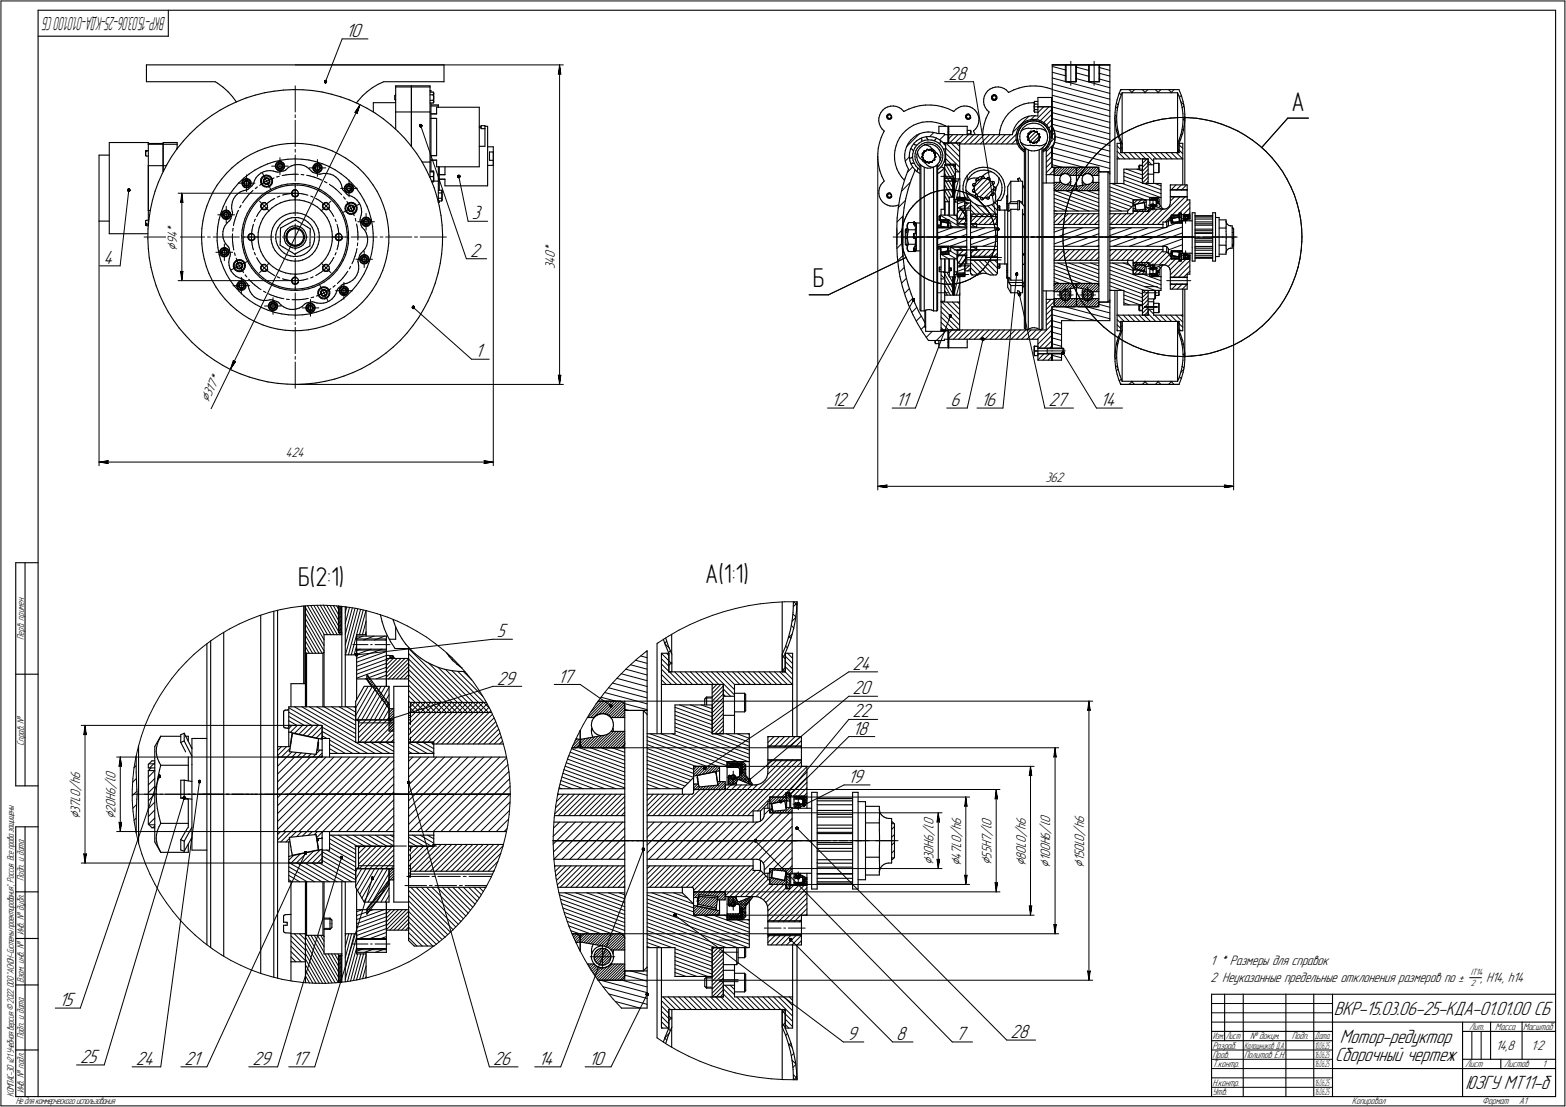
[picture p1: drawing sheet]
<svg xmlns="http://www.w3.org/2000/svg" width="842mm" height="595mm" viewBox="0 0 842 595" stroke-linecap="round" stroke-linejoin="round" font-family="sans-serif">
<defs><g id="words">
<g font-size="14.6">
<text x="694" y="59">А</text>
<text x="437" y="154">Б</text>
<text x="160" y="315">Б(2:1)</text>
<text x="379" y="313">А(1:1)</text>
</g>
<g font-size="10.9">
<text x="186" y="20">10</text>
<text x="510" y="43">28</text>
<text x="254" y="118">3</text>
<text x="56" y="142">4</text>
<text x="253" y="138">2</text>
<text x="256" y="192">1</text>
<text x="447" y="218">12</text>
<text x="482" y="218">11</text>
<text x="511" y="218">6</text>
<text x="527" y="218">16</text>
<text x="564" y="218">27</text>
<text x="592" y="218">14</text>
<text x="267" y="343">5</text>
<text x="458" y="360">24</text>
<text x="267" y="368">29</text>
<text x="300" y="367">17</text>
<text x="458" y="373">20</text>
<text x="458" y="386">22</text>
<text x="458" y="395">18</text>
<text x="456" y="421">19</text>
<text x="32" y="541">15</text>
<text x="717" y="546">ВКР-15.03.06-25-КДА-01.01.00 СБ</text>
<text x="456" y="559">9</text>
<text x="482" y="559">8</text>
<text x="514" y="559">7</text>
<text x="543" y="558">28</text>
<text x="721" y="561">Мотор-редуктор</text>
<text x="43" y="572">25</text>
<text x="73" y="573">24</text>
<text x="99" y="573">21</text>
<text x="136" y="573">29</text>
<text x="157" y="573">17</text>
<text x="265" y="573">26</text>
<text x="290" y="573">14</text>
<text x="317" y="573">10</text>
<text x="718" y="571">Сборочный чертеж</text>
<text x="788" y="586">ЮЗГУ МТ11-б</text>
</g>
<text font-size="10.5" x="89" y="9" transform="rotate(180 89 9)">ВКР-15.03.06-25-КДА-01.01.00СБ</text>
<g font-size="8.5">
<text x="95" y="135" transform="rotate(-90 95 135)">Ç</text>
<text x="112" y="217" transform="rotate(-64 112 217)">Ç317*</text>
<text x="43" y="440" transform="rotate(-90 43 440)">Ç</text>
<text x="62" y="440" transform="rotate(-90 62 440)">Ç</text>
<text x="502" y="465" transform="rotate(-90 502 465)">Ç</text>
<text x="517" y="466" transform="rotate(-90 517 466)">Ç</text>
<text x="533" y="465" transform="rotate(-90 533 465)">Ç</text>
<text x="552" y="466" transform="rotate(-90 552 466)">Ç</text>
<text x="565" y="466" transform="rotate(-90 565 466)">Ç</text>
<text x="583" y="466" transform="rotate(-90 583 466)">Ç</text>
</g>
<g font-size="7.8">
<text x="95" y="125" transform="rotate(-90 95 125)">*</text>
<text x="95" y="131" transform="rotate(-90 95 131)">9</text>
<text x="95" y="128" transform="rotate(-90 95 128)">4</text>
<text x="298" y="136" transform="rotate(-90 298 136)">*</text>
<text x="298" y="142" transform="rotate(-90 298 142)">4</text>
<text x="298" y="139" transform="rotate(-90 298 139)">0</text>
<text x="298" y="145" transform="rotate(-90 298 145)">3</text>
<text x="154" y="246">424</text>
<text x="562" y="259">362</text>
<text x="43" y="419" transform="rotate(-90 43 419)">6</text>
<text x="62" y="419" transform="rotate(-90 62 419)">0</text>
<text x="43" y="425" transform="rotate(-90 43 425)">/</text>
<text x="43" y="421" transform="rotate(-90 43 421)">h</text>
<text x="62" y="424" transform="rotate(-90 62 424)">/</text>
<text x="62" y="420" transform="rotate(-90 62 420)">l</text>
<text x="43" y="431" transform="rotate(-90 43 431)">L</text>
<text x="43" y="429" transform="rotate(-90 43 429)">0</text>
<text x="62" y="431" transform="rotate(-90 62 431)">H</text>
<text x="62" y="427" transform="rotate(-90 62 427)">6</text>
<text x="43" y="437" transform="rotate(-90 43 437)">3</text>
<text x="43" y="434" transform="rotate(-90 43 434)">7</text>
<text x="62" y="437" transform="rotate(-90 62 437)">2</text>
<text x="62" y="434" transform="rotate(-90 62 434)">0</text>
<text x="502" y="444" transform="rotate(-90 502 444)">0</text>
<text x="517" y="443" transform="rotate(-90 517 443)">6</text>
<text x="533" y="444" transform="rotate(-90 533 444)">0</text>
<text x="552" y="443" transform="rotate(-90 552 443)">6</text>
<text x="565" y="442" transform="rotate(-90 565 442)">0</text>
<text x="583" y="442" transform="rotate(-90 583 442)">6</text>
<text x="502" y="449" transform="rotate(-90 502 449)">/</text>
<text x="502" y="445" transform="rotate(-90 502 445)">l</text>
<text x="517" y="446" transform="rotate(-90 517 446)">h</text>
<text x="533" y="450" transform="rotate(-90 533 450)">/</text>
<text x="533" y="446" transform="rotate(-90 533 446)">l</text>
<text x="552" y="446" transform="rotate(-90 552 446)">h</text>
<text x="565" y="448" transform="rotate(-90 565 448)">/</text>
<text x="565" y="444" transform="rotate(-90 565 444)">l</text>
<text x="583" y="449" transform="rotate(-90 583 449)">/</text>
<text x="583" y="445" transform="rotate(-90 583 445)">h</text>
<text x="502" y="456" transform="rotate(-90 502 456)">H</text>
<text x="502" y="453" transform="rotate(-90 502 453)">6</text>
<text x="517" y="456" transform="rotate(-90 517 456)">L</text>
<text x="517" y="453" transform="rotate(-90 517 453)">0</text>
<text x="517" y="450" transform="rotate(-90 517 450)">/</text>
<text x="533" y="456" transform="rotate(-90 533 456)">H</text>
<text x="533" y="453" transform="rotate(-90 533 453)">7</text>
<text x="552" y="456" transform="rotate(-90 552 456)">L</text>
<text x="552" y="453" transform="rotate(-90 552 453)">0</text>
<text x="552" y="450" transform="rotate(-90 552 450)">/</text>
<text x="565" y="455" transform="rotate(-90 565 455)">H</text>
<text x="565" y="451" transform="rotate(-90 565 451)">6</text>
<text x="583" y="455" transform="rotate(-90 583 455)">L</text>
<text x="583" y="452" transform="rotate(-90 583 452)">0</text>
<text x="502" y="462" transform="rotate(-90 502 462)">3</text>
<text x="502" y="459" transform="rotate(-90 502 459)">0</text>
<text x="517" y="459" transform="rotate(-90 517 459)">7</text>
<text x="533" y="462" transform="rotate(-90 533 462)">5</text>
<text x="533" y="459" transform="rotate(-90 533 459)">5</text>
<text x="552" y="459" transform="rotate(-90 552 459)">0</text>
<text x="565" y="461" transform="rotate(-90 565 461)">0</text>
<text x="565" y="458" transform="rotate(-90 565 458)">0</text>
<text x="583" y="461" transform="rotate(-90 583 461)">5</text>
<text x="583" y="458" transform="rotate(-90 583 458)">0</text>
<text x="517" y="462" transform="rotate(-90 517 462)">4</text>
<text x="552" y="462" transform="rotate(-90 552 462)">8</text>
<text x="565" y="463" transform="rotate(-90 565 463)">1</text>
<text x="583" y="463" transform="rotate(-90 583 463)">1</text>
<text x="651" y="519">1 * Размеры для справок</text>
<text x="651" y="528">2 Неуказанные предельные отклонения размеров по ±</text>
<text x="796" y="528">, H14, h14</text>
<text x="804" y="565">14,8</text>
<text x="823" y="565">1:2</text>
</g>
<g font-size="5.4">
<text x="13" y="344" transform="rotate(-90 13 344)">Перв. примен.</text>
<text x="13" y="401" transform="rotate(-90 13 401)">Справ. №</text>
<text x="13" y="474" transform="rotate(-90 13 474)">Подп. и дата</text>
<text x="13" y="503" transform="rotate(-90 13 503)">Инв. № дубл.</text>
<text x="13" y="529" transform="rotate(-90 13 529)">Взам. инв. №</text>
<text x="790" y="554">Лит.</text>
<text x="804" y="554">Масса</text>
<text x="819" y="554">Масштаб</text>
<text x="13" y="559" transform="rotate(-90 13 559)">Подп. и дата</text>
<text x="652" y="564">Разраб.</text>
<text x="672" y="559">№ докум.</text>
<text x="695" y="559">Подп.</text>
<text x="652" y="569">Пров.</text>
<text x="669" y="569">Политов Е.Н.</text>
<text x="652" y="574">Т.контр.</text>
<text x="788" y="574">Лист</text>
<text x="809" y="574">Листов</text>
<text x="829" y="574">1</text>
<text x="13" y="588" transform="rotate(-90 13 588)">Инв. № подл.</text>
<text x="652" y="584">Н.контр.</text>
<text x="7" y="590" transform="rotate(-90 7 590)">КОМПАС-3Dv21 Учебнаяверсия©2022ООО&quot;АСКОН-Системыпроектирования&quot;, Россия. Всеправазащищены.</text>
<text x="8" y="594">Недлякоммерческогоиспользования</text>
<text x="652" y="589">Утв.</text>
<text x="727" y="594">Копировал</text>
<text x="797" y="594">Формат</text>
<text x="817" y="594">A1</text>
</g>
<g font-size="5.3">
<text x="652" y="559">Изм.</text>
<text x="659" y="559">Лист</text>
<text x="669" y="564">Калашников Д.А.</text>
<text x="707" y="559">Дата</text>
</g>
<g font-size="5.2">
<text x="707" y="564">1</text>
<text x="708" y="564">0.06.25</text>
<text x="707" y="569">1</text>
<text x="708" y="569">6.06.25</text>
<text x="707" y="574">1</text>
<text x="708" y="574">6.06.25</text>
<text x="707" y="584">1</text>
<text x="708" y="584">6.06.25</text>
<text x="707" y="589">1</text>
<text x="708" y="589">6.06.25</text>
</g>
<g font-size="5.1">
<text x="791" y="524">IT14</text>
<text x="791" y="530">2</text>
</g>
</g></defs>
<g fill="none" stroke="#000" stroke-width=".59">
<path d="M20 6v584zM20 6h817zM20 19h71zM91 6v13zM837 6v584zM79 35v9zM79 35h160zM239 35v9zM566 35h31zM566 35v33zM566 35h7zM573 35v9z"/>
<path d="M573 35h5zM578 35v9zM578 35h8zM586 35v9zM586 35h5zM591 35h6zM591 35v9zM597 35v57zM79 44h37zM116 44l1 1zM117 45l3 2zM118 59l5-2z"/>
<path d="M120 47l3 2zM123 49l2 3zM123 57l5-2zM125 52l2 3zM127 55h.1M128 55l4-2zM132 53l5-2zM137 51l5-1zM142 50l5-1zM147 49l5-1zM152 48h6zM158 48h5z"/>
<path d="M163 48l5 1zM168 49h5zM173 49l5 2zM178 51l5 1zM183 52l5 2zM188 54l5 2zM193 54l-1 1zM193 56l4 2zM195 52l2-3zM195 52l-2 2zM197 58l5 3zM197 49l3-2z"/>
<path d="M200 47l3-2zM201 55h12zM201 55v5zM203 45l3-1zM206 44h33zM212 53l1 1zM212 51v2zM213 51h-1zM213 47h8zM213 46v1zM213 47v13zM213 46h8z"/>
<path d="M221 46h10zM221 46v1zM221 47v13zM221 47h10zM231 55h2zM231 54h2zM231 51h2zM231 50h2zM231 47v13zM231 46v1zM231 49h1zM232 56h4z"/>
<path d="M232 57h4zM232 55v37zM232 49v1zM233 50h.1M233 54h.1M233 51v1zM233 51h.1M233 50v1zM233 55h.1M233 54v1zM233 53v1zM233 52v1z"/>
<path d="M233 50v5zM235 58v3zM235 58h23zM236 56v1zM236 57v1zM258 58v32zM475 59l-1 1zM475 59l1-1zM476 58l1-1zM477 57h2zM479 57h1zM480 57h2z"/>
<path d="M482 57l2 1zM484 58l1 1zM485 59l1 1zM486 60l3-1zM486 60h.1M489 59l3-1zM492 58l3-1zM495 57l3-1zM498 56h3zM501 56l3 1zM504 57h3zM507 57l3 1z"/>
<path d="M510 58l2 2zM512 60h1zM514 59l-1 1zM514 59l1-1zM515 58l2-1zM517 57h1zM518 57h2zM520 57h2zM522 57l1 1zM523 58l1 1zM524 59l1 1zM529 55v1z"/>
<path d="M529 53v2zM529 56l1 2zM529 52v1zM530 58l1 1zM530 50l-1 2zM531 59l1 1zM531 49l-1 1zM531 49l1-1zM532 48l2-1zM533 52v1zM533 52h.1M533 53l1 1z"/>
<path d="M534 52v1zM534 47h1zM534 51h.1M534 51l-1 1zM534 54h1zM534 52h.1M534 53h.1M534 51h1zM534 51v1zM534 53h1zM535 54h.1M535 53h.1"/>
<path d="M535 51v1zM535 51h1zM535 47h2zM535 54l1-1zM535 52h1zM536 53h-1zM536 52v1zM536 51v1zM536 53h.1M537 47h1zM538 47l2 1zM540 48h1z"/>
<path d="M541 48l1 2zM542 50h.1M542 50l3-2zM544 59l2-1zM545 48l3-1zM546 58l2-1zM548 47h3zM548 57l3-1zM551 56l2-1zM551 47l3-1zM553 55h3zM554 46h3z"/>
<path d="M556 55h.1M556 55v5zM556 60h.1M556 59v1zM556 57v1zM556 58v1zM556 55v1zM556 56h.1M556 56h2zM556 59h2zM556 55h2zM556 59h.1"/>
<path d="M556 56v1zM557 46h3zM558 57v5zM558 57h8zM558 52h8zM558 52v5zM560 46l3 1zM563 47l3 1zM566 57v11zM566 52v5zM566 57h.1M566 57v17z"/>
<path d="M566 52h.1M573 44h.1M573 44h5zM578 44h1zM585 44h.1M586 44h5zM591 44h.1M600 57v3zM601 59l-1 4zM601 54l-1 3zM601 56v3zM602 50l-1 4z"/>
<path d="M602 53l-1 3zM603 48h31zM603 48l-1 2zM603 50h30zM603 50l-1 3zM603 50v27zM633 50l1 1zM633 50v32zM634 51l1 4zM634 48l1 3zM635 55l1 3zM635 51l1 4z"/>
<path d="M636 58v3zM636 55l1 3zM637 58v3zM59 77h21zM59 77v49zM80 77v1zM80 78v11zM80 78h8zM80 77h8zM88 77v1zM88 78h7zM88 78v11z"/>
<path d="M88 77h7zM95 80l-3 4zM95 77v1zM95 78v2zM95 80h.1M99 76l-4 4zM102 72l4-4zM102 72l-3 4zM106 68l4-3zM110 65l4-3zM114 62l4-3zM142 80l4-1z"/>
<path d="M146 79l4-1zM150 78l4-1zM154 77h5zM159 77h4zM163 77l4 1zM167 78h4zM171 78l4 2zM175 80l4 1zM202 61l4 3zM206 64l4 3zM210 67l4 4zM213 60v9z"/>
<path d="M213 60h8zM214 71l4 3zM218 74l3 4zM221 78l3 4zM221 60v19zM221 60h10zM231 60v27zM232 61h3zM232 64h3zM235 64v20zM258 79h3zM258 69h1z"/>
<path d="M258 68h1zM259 68h2zM259 69h2zM259 68v1zM261 69v10zM261 68v1zM261 68h1zM262 79h3zM262 68v32zM265 79v3zM472 80v3zM473 65v2z"/>
<path d="M473 63v2zM473 67v1zM473 77l-1 3zM473 62v1zM473 68l1 1zM474 60l-1 2zM474 74l-1 3zM474 69l1 1zM475 71l-1 3zM475 70v1zM477 63h.1M477 62v1z"/>
<path d="M477 63l1 1zM477 63h1zM478 62h.1M478 62h-1zM478 62v-1zM478 63v1zM478 64h.1M478 62h1zM478 64h1zM478 61l1 1zM479 62h.1M479 64v-1z"/>
<path d="M479 62v1zM479 63v1zM479 63h.1M482 78l-1 3zM483 76l-1 2zM484 74l-1 2zM485 72l-1 2zM485 72l2-2zM487 70l2-1zM488 79l-1 2zM488 77v2zM489 69l2-2z"/>
<path d="M490 75l-2 2zM490 75l1-1zM490 80h1zM490 78v2zM491 74l2-1zM491 67l3-1zM491 77l1 1zM492 77l-2 1zM492 77l1-1zM492 80l-1 1zM492 78h1zM493 73l2-1z"/>
<path d="M493 76l2-1zM493 78l1-1zM493 78l-1 2zM493 80v1zM494 66h2zM494 77l2-1zM494 78l-1 2zM494 78l2-1zM495 75l1-1zM495 80l1-1zM495 80l-1 1zM495 72l2-1z"/>
<path d="M495 74l1 1zM496 76l1-1zM496 77h1zM496 75v1zM496 79l1-1zM496 66l3-1zM496 74l2-1zM497 71h2zM497 78h1zM497 77l2-1zM497 78l2-1zM497 78h.1"/>
<path d="M497 75h2zM498 78h1zM498 73h2zM498 73l1 1zM499 74v1zM499 65h2zM499 77h1zM499 76h.1M499 71h.1M499 75h2zM499 78l1 1zM499 71h3z"/>
<path d="M499 76l2 1zM500 73l2 1zM500 77l2 1zM500 79l1 1zM501 75h.1M501 65l2 1zM501 77h2zM501 80h.1M501 75l2 1zM502 78h1zM502 71l2 1zM502 74h2z"/>
<path d="M502 76l1-1zM503 77l1 1zM503 78l1 1zM503 76l1 1zM503 66l3 1zM504 74l-1 1zM504 72h.1M504 74l1 1zM504 78l1 1zM504 79l1 1zM504 72h4zM504 77l2 1z"/>
<path d="M505 68h5zM505 68v3zM505 71v1zM505 79l1 1zM505 75l2 1zM506 77h-1zM506 78l1 1zM506 67l2 1zM506 76v1zM507 76v1zM507 79l1 2zM507 77h1z"/>
<path d="M508 77h.1M508 77h2zM508 77l1 2zM508 72h.1M508 72h2zM508 68h1zM509 77h7zM509 77v11zM510 72v5zM510 68v3zM510 71v1zM510 77h.1"/>
<path d="M510 72h.1M510 68h.1M510 72h34zM510 77h6zM510 68h10zM516 77h31zM516 77h.1M516 77v15zM519 63h1zM520 62l-1 1zM520 63v1zM520 62v1z"/>
<path d="M520 63h.1M520 62l1-1zM520 62h.1M520 62h1zM520 64h1zM520 72h2zM520 70h2zM520 71v1zM520 68v3zM520 63l1 1zM521 62h.1M521 64h.1"/>
<path d="M521 61v1zM521 62h1zM522 62v1zM522 63l-1 1zM522 63h.1M522 72h.1M522 70h.1M522 70v1zM522 71v1zM522 71h.1M523 70l2-1zM523 70h.1"/>
<path d="M523 70l1 2zM525 60l1 2zM526 68l-1 1zM526 62v1zM526 66v2zM526 63v2zM526 65v1zM529 69l-1 3zM529 66v3zM530 63l-1 3zM532 61l-2 2zM532 60v1z"/>
<path d="M538 70l-1 2zM538 68v2zM539 65l-1 3zM541 63l-2 2zM542 61l-1 2zM542 61l2-2zM545 70l-1 2zM546 69l-1 1zM546 73v2zM546 75l1 2zM547 67l-1 2zM547 71l-1 2z"/>
<path d="M547 77h.1M547 74v1zM547 77l1 2zM547 74v2zM547 75l1 2zM547 72v2zM547 70v1zM547 76l1 1zM548 77v1zM548 71l-1 1zM548 65l-1 2zM548 65l1-1z"/>
<path d="M548 70l-1 2zM548 77l1 2zM548 79l1 1zM548 68l-1 2zM548 73v2zM548 78l2 2zM548 75l1 2zM548 69v2zM549 69l-1 1zM549 72l-1 1zM549 79l1 1zM549 77h.1"/>
<path d="M549 77v1zM549 77h1zM549 70v2zM549 64l2-1zM549 67l2-1zM549 67l-1 1zM549 70h2zM549 70h.1M549 78l2 1zM549 68l2-1zM549 68l-1 1zM550 80l1 1z"/>
<path d="M550 67l-1 2zM550 67l1-1zM550 69l-1 1zM550 69l1-1zM550 77l1 1zM551 79l1 1zM551 70l1-1zM551 66l1-1zM551 67l1-1zM551 79v97zM551 63h2zM551 66h2z"/>
<path d="M551 68l1-1zM551 78h2zM552 80v97zM552 80l1 1zM552 69h1zM552 66l2-1zM552 65l2-1zM552 67l2-1zM552 73h.1M553 73h.1M552 74h.1M553 66l1-1z"/>
<path d="M553 74h.1M553 75h.1M553 78h1zM553 72h.1M553 63l2-1zM553 74v1zM553 76h.1M553 69h1zM554 72h.1M553 76h1zM554 76h.1M554 66h1z"/>
<path d="M554 77h.1M554 65h2zM554 71h.1M554 71v1zM554 64h2zM554 78h.1M555 76h.1M554 78h1zM554 69h.1M555 71h.1M554 69h2zM555 77h.1"/>
<path d="M555 78h1zM555 76v1zM555 62h2zM555 66h2zM556 70h.1M555 70h.1M556 71h.1M556 77h.1M556 65h1zM556 69h1zM556 64h1zM556 65h2z"/>
<path d="M556 78h1zM556 77h1zM556 60h2zM557 71h.1M557 64l1 1zM557 62h1zM557 77h.1M557 69h1zM557 66l2 1zM557 76h.1M557 78h.1M557 65l2 1z"/>
<path d="M558 76h.1M558 71h.1M558 69h.1M558 65l1 1zM558 78h1zM558 69h1zM558 77h.1M558 71v1zM558 72h.1M558 75h.1M558 65h2zM559 75h.1"/>
<path d="M559 72h.1M559 67h1zM559 76h.1M559 73h.1M559 74h.1M559 74v1zM559 78h1zM559 69h1zM559 66h1zM559 66h2zM560 67l1 1zM560 65l2 1z"/>
<path d="M560 78h1zM560 80v97zM560 69l2 1zM560 66l2 1zM561 66l1 1zM561 79v97zM561 68l1 2zM561 78l2-1zM562 70l1 1zM562 66l1 1zM562 78l-1 1zM562 67l1 2z"/>
<path d="M563 77l-1 1zM563 71h.1M563 71v1zM563 67l1 2zM563 69l1 1zM563 79l-1 1zM563 76v1zM563 72v2zM563 78l-1 2zM563 74v2zM564 79l-1 1zM564 77l-1 2z"/>
<path d="M564 70v2zM564 69l1 1zM564 77l-1 1zM564 75v2zM564 72l1 1zM564 72l1 2zM565 77l-1 2zM565 73l-1 2zM565 74l-1 1zM565 70v2zM565 76v1zM565 72v2z"/>
<path d="M565 74v2zM566 80v10zM566 68l1 1zM566 79h.1M566 74h.1M566 79v5zM566 79v11zM566 68l1 2zM566 79v1zM567 69v2zM567 70v2zM567 78l-1 1z"/>
<path d="M567 77l-1 2zM567 71v2zM567 72v2zM567 76v2zM567 75v2zM567 73v2zM567 74v2zM600 64v3zM600 63v36zM600 60v4zM600 67v4zM600 63l1 3z"/>
<path d="M600 71l1 3zM601 66v3zM601 77h2zM601 77v8zM601 69l1 4zM601 74l2 3zM602 73l1 3zM603 77v5zM603 76l1 1zM604 77v5zM633 77v5zM634 77v5z"/>
<path d="M634 77h2zM634 74l-1 3zM635 75l-1 2zM635 71l-1 3zM636 68l-1 3zM636 72l-1 3zM636 77v8zM636 61v3zM636 64v4zM637 68l-1 4zM637 61v4zM637 65v3z"/>
<path d="M637 63v36zM53 83h6zM53 83v36zM78 84h.1M78 82v2zM78 81v2zM79 81h.1M78 81h.1M79 84h.1M79 81h1zM79 84h1zM80 89v24z"/>
<path d="M80 89h8zM85 98l-2 5zM87 93l-2 5zM88 89v3zM88 89h1zM90 89l-3 4zM92 84l-2 5zM117 100l-2 3zM119 96l-2 4zM122 93l-3 3zM125 90l3-2zM125 90l-3 3z"/>
<path d="M128 88l3-3zM128 98l3-2zM128 98l-2 3zM130 99v1zM130 98v1zM130 99l1 1zM130 100h1zM131 97l-1 1zM131 97v-1zM131 100h.1M131 97h.1M131 96l3-2z"/>
<path d="M131 99h.1M131 98v1zM131 96h1zM131 98l1-1zM131 85l4-2zM131 99h1zM131 97l1-1zM131 99l1 1zM131 99l2 1zM131 97v1zM131 97h1zM132 99v1z"/>
<path d="M132 98v-1zM132 98h-1zM132 100h1zM132 96h.1M132 97h.1M132 96h1zM132 97l2 1zM132 97h1zM133 100h.1M133 100v-1zM133 100l1-1zM133 97l1 1z"/>
<path d="M133 97h1zM133 96l1 1zM133 96h1zM134 98h.1M134 97v1zM134 98v1zM134 99h-1zM134 97h.1M134 99l-1 1zM134 96l1 1zM134 94l3-3zM134 99h.1"/>
<path d="M134 97l1 1zM134 100h.1M135 97v1zM135 98v1zM135 99l-1 1zM135 83l4-2zM135 100h-1zM135 99v1zM136 99l-1 1zM136 99h.1M137 97l-1 2zM137 91l3-1z"/>
<path d="M138 95l-1 2zM139 81l3-1zM139 94l-1 1zM139 94l1-1zM140 97v1zM140 98l1 1zM140 96v1zM140 93l2-1zM140 90l4-2zM141 97v1zM141 98v1zM141 99v1z"/>
<path d="M141 96v1zM141 95l-1 1zM141 95h1zM141 99l1 1zM141 96h.1M141 96l1-1zM141 100h1zM142 97v1zM142 95l1-1zM142 98v1zM142 97h.1M142 98h.1"/>
<path d="M142 97l1-1zM142 100h1zM142 98l2 1zM142 92h2zM142 95h1zM142 98l1 1zM142 96v1zM142 96h1zM142 99h1zM142 96h.1M143 94h.1M143 99h.1"/>
<path d="M143 99h1zM143 96h.1M143 95h.1M143 94h1zM143 96h1zM143 95h1zM143 96h2zM144 99h.1M144 99l1-1zM144 92h1zM144 88l3-1zM144 96h.1"/>
<path d="M144 96h1zM144 95h1zM144 94l1 1zM145 96v1zM145 100v-1zM145 98l-1 1zM145 96v2zM145 97h.1M145 97v1zM145 95l1 1zM145 98h.1M145 95h1z"/>
<path d="M145 100l1-1zM145 92h2zM146 96v1zM146 95v1zM146 99h-1zM146 97v1zM146 98v1zM146 96l1 1zM147 97l-1 1zM147 92h1zM147 87l4-1zM148 89v1z"/>
<path d="M148 90l1 1zM148 88v1zM148 89l1 1zM148 89h.1M148 92l1 1zM149 90v1zM149 91v1zM149 88h-1zM149 88v-1zM149 88l-1 1zM149 88l1-1zM149 89v1z"/>
<path d="M149 90l1 1zM149 89h.1M149 91h1zM149 90h1zM149 92h1zM149 93l1-1zM149 87h1zM150 88l-1 1zM150 88h.1M150 87h.1M150 90v1zM150 88l-1 2z"/>
<path d="M150 88h1zM150 91h1zM150 92h2zM150 91l2-1zM150 92h1zM150 87h1zM151 91h.1M151 91h1zM151 91v-1zM151 88h.1M151 88l1 1zM151 88h1z"/>
<path d="M151 92l1-1zM151 86h4zM151 91l1-1zM151 87l1 1zM151 87h1zM151 100l4-1zM152 91h.1M152 88v1zM152 90h-1zM152 89v1zM152 89h.1M152 88h.1"/>
<path d="M152 87l1 1zM152 92h1zM152 88l1 1zM153 90l-1 1zM153 91h-1zM153 89v1zM153 88v1zM153 90v1zM153 92l1-1zM154 91l1-1zM154 100l3-1zM155 99h3z"/>
<path d="M155 86l4-1zM155 90l2-1zM157 89h1zM157 99h3zM158 99h3zM158 89l2-1zM159 85l3 1zM160 88l2 1zM160 99l3 1zM161 99h3zM162 89h1zM162 86h4z"/>
<path d="M163 100h3zM163 89l2 1zM164 99l3 1zM165 90l1 1zM166 86l4 1zM166 91l1 1zM167 100l3 1zM167 92l1 1zM168 93h1zM168 91l1 1zM168 90v1zM168 90l1 1z"/>
<path d="M169 92h.1M169 89l-1 1zM169 91v1zM169 93l2 1zM169 92h1zM169 90v1zM169 88v1zM169 88h1zM169 90h.1M169 89h.1M169 89l1-1zM169 92l1 1z"/>
<path d="M169 90l1 1zM169 90l1-1zM169 91l1 1zM170 90v1zM170 91h.1M170 91l1 1zM170 89l-1 1zM170 89h.1M170 91v1zM170 92h1zM170 87l3 1zM170 89v1z"/>
<path d="M170 88h1zM170 93h1zM170 89h1zM170 89h2zM171 92h.1M171 88h1zM171 92l1-1zM171 93h1zM171 94h1zM171 89h1zM171 92h1zM172 89v1z"/>
<path d="M172 88v1zM172 89h.1M172 89v2zM172 93l1-1zM172 88l1 1zM172 94h.1M172 91h.1M172 90v1zM172 89l1 1zM172 94l2-1zM173 89h.1M173 91l-1 1z"/>
<path d="M173 90h.1M173 90v1zM173 89v1zM173 91v1zM173 88l4 1zM174 93h2zM176 93l2 1zM177 89l3 2zM178 94h1zM179 81l3 2zM179 94l2 1zM180 91l3 2z"/>
<path d="M181 95l1 1zM182 96l1 2zM182 83l4 2zM183 98l1 1zM183 93l3 3zM184 99v2zM186 100h-1zM186 100v-1zM186 85l3 2zM186 96l3 2zM186 99v1zM186 99h1z"/>
<path d="M187 99h1zM187 100h1zM188 100h1zM188 99h1zM188 100l1 1zM189 99v1zM189 98l3 3zM189 99l1 1zM189 87l4 3zM189 100l1 1zM190 100v1zM193 90l2 3z"/>
<path d="M195 93l3 3zM198 96l3 3zM201 99l2 4zM224 82l3 5zM227 87l2 4zM227 87h4zM229 91l2 5zM231 87v8zM231 92h2zM231 95h2zM231 96l2 5zM232 86h3z"/>
<path d="M232 84h3zM232 92h1zM232 97h1zM232 98h1zM233 92h.1M233 92v1zM233 97h.1M233 95v1zM233 98h.1M233 97h3zM233 96v1zM233 94v1z"/>
<path d="M233 93v1zM233 97v1zM233 93v4zM235 90h23zM235 86v4zM236 97v12zM236 90v7zM236 90v12zM236 96h3zM236 94h3zM239 100h23zM239 90v4z"/>
<path d="M239 96v4zM262 89h3zM263 86h2zM263 82h2zM263 82v4zM265 86v3zM265 82v4zM472 86v3zM472 83v3zM472 89l1 3zM473 92l1 3zM474 100l-1 1z"/>
<path d="M474 95l1 2zM475 98l-1 2zM475 98v-1zM481 83v3zM481 86v2zM481 81v2zM481 88l1 3zM482 91l1 2zM483 93l2 2zM485 95l1 2zM486 85l1 2zM486 83v2z"/>
<path d="M487 96l-2 5zM487 81l-1 2zM487 87l1 2zM488 89l1 2zM489 91l-2 5zM489 84v1zM489 85v2zM489 85h1zM489 82v2zM489 87l1 1zM490 80l-1 2zM490 88h1z"/>
<path d="M490 97l-2 5zM490 88l1 2zM490 85l1-1zM491 80v1zM491 88h1zM491 84v2zM491 83v1zM491 90l1 1zM491 86l1 2zM491 81v2zM492 88l1 1zM492 92l-2 5z"/>
<path d="M492 84v2zM492 91v1zM492 91l1 1zM492 83v1zM492 86l1 1zM493 89l1 2zM493 81l-1 2zM493 87l1 2zM493 83v2zM493 85v1zM493 92l2 1zM493 82l1 1z"/>
<path d="M493 82v1zM493 86l1 1zM493 91v1zM494 83v1zM494 90l-1 1zM494 89l1 1zM494 91h1zM494 81l-1 1zM494 84l1 1zM494 87l1 2zM495 85v1zM495 88v79z"/>
<path d="M495 89h1zM495 89v78zM496 86h.1M496 86v1zM496 84h.1M496 85h.1M496 83h.1M496 89l1 1zM496 82h.1M496 83v1zM496 87l1 1zM497 82h.1"/>
<path d="M496 85h1zM497 86h.1M497 85h.1M497 81h.1M497 90v77zM497 86l1 1zM498 86h.1M497 88h.1M498 81h.1M497 90h2zM498 87h.1M498 88h.1"/>
<path d="M498 88l1 1zM498 80h.1M499 80h.1M498 87h1zM499 87h.1M499 90h1zM499 81h.1M499 88h.1M499 89l1 1zM499 81h1zM500 88h.1M500 81h.1"/>
<path d="M500 87h.1M500 80h.1M500 90h2zM501 87h.1M501 81h.1M502 80h.1M501 86h.1M501 87l1-1zM502 81h.1M502 80l1 1zM502 90h.1M502 86h.1"/>
<path d="M502 90l1-1zM502 82h.1M502 90v77zM503 82h.1M502 85h.1M503 86h.1M503 85h.1M503 81v1zM503 85h-1zM503 83v1zM503 83h.1M503 84h.1"/>
<path d="M503 89l1-1zM503 82h1zM504 89v78zM504 82l1 1zM504 93h1zM504 91l2-1zM504 90l1-1zM504 88v79zM505 83v2zM505 80l1 2zM505 93l1-1zM505 87l-1 1z"/>
<path d="M505 85l1 1zM506 86l-1 1zM506 86h.1M506 82v1zM506 88l-1 1zM506 85v1zM506 83v2zM506 90h1zM506 80l1 2zM507 86l-1 2zM507 89l-1 1zM507 82v1z"/>
<path d="M507 90h1zM507 85v1zM507 83v2zM508 80h.1M507 87v2zM508 80h1zM508 81v1zM508 90l-2 2zM508 90v23zM508 87h.1M508 94h.1M508 94v19z"/>
<path d="M508 87l1 1zM508 90h.1M508 96h.1M508 89v7zM508 89h.1M508 96h5zM508 96v12zM508 94v1zM508 95v1zM508 86l-1 1zM508 82v2zM508 89h5z"/>
<path d="M509 83h.1M508 84v2zM509 88h5zM509 88v1zM510 96h3zM510 96h.1M512 97v9zM512 97h.1M512 96v10zM512 96h1zM512 96h.1M513 96h.1"/>
<path d="M513 96v10zM513 89l1 1zM513 94v2zM513 89h.1M513 89h1zM513 97h.1M513 98h.1M513 96h3zM513 98v11zM513 96v1zM514 94h-1zM514 90v4z"/>
<path d="M514 92h2zM514 88v4zM514 94v2zM516 92v4zM516 96v10zM518 100v2zM518 98v2zM519 96l-1 2zM520 99l-1 1zM520 94v3zM520 94l-1 2zM520 97v2z"/>
<path d="M520 97h1zM521 97l1-1zM521 95l-1 2zM521 93l2-1zM521 93l-1 1zM522 96h2zM522 94l-1 1zM522 94l2-1zM523 99h.1M523 92l2-1zM523 100h.1M524 99h.1"/>
<path d="M524 100h.1M524 96h1zM524 93l2-1zM525 99h.1M524 99v1zM525 91l2-1zM525 97h.1M525 96h.1M525 98h.1M525 98v1zM525 96h1zM526 96h.1"/>
<path d="M526 97h.1M526 96l1-1zM526 92h1zM527 90h1zM527 97v-1zM527 95h1zM527 92l2-1zM527 96h.1M528 96h.1M528 95h.1M528 95h1zM528 96h1z"/>
<path d="M528 90h2zM529 95h.1M529 94l1-1zM529 94l-1 1zM529 91l2 1zM529 96h.1M530 96h.1M530 93h1zM530 90h2zM531 96h.1M531 92h2zM531 95h.1"/>
<path d="M531 97h.1M531 93l2-1zM531 97h1zM532 95h.1M532 95v1zM532 97h.1M532 96h.1M532 97l1 1zM532 90l2 1zM533 92h.1M533 98h.1M533 92l2 1z"/>
<path d="M533 98l1 1zM534 98h.1M534 99h.1M534 99v1zM534 91l2 1zM534 98h1zM535 93l1 1zM535 98h.1M535 99h.1M536 92l1 1zM536 94l1 2zM536 99v2z"/>
<path d="M537 98l-1 1zM537 96h.1M537 96l1 1zM537 97v1zM537 96v1zM537 93l1 2zM538 97l1 2zM538 95l1 2zM539 99v2zM539 97l1 2zM540 99v1zM544 97h4z"/>
<path d="M544 97l-2 3zM544 97v11zM547 96h1zM547 96l1 1zM547 96h.1M548 96l1 1zM549 97h1zM549 80l2 2zM550 97v11zM550 99l1 2zM551 82h.1M553 81v96z"/>
<path d="M553 81h2zM555 81h1zM556 81h2zM558 81l1-1zM559 81v96zM559 80l2-1zM561 98h6zM561 81l1-1zM561 82l1-1zM562 81l1-1zM563 80v14zM563 94h4z"/>
<path d="M563 94v4zM566 90h1zM566 84h.1M566 90h25zM567 98v25zM567 90v4zM567 98h.1M567 98h4zM567 91v3zM567 94h4zM567 94v4zM567 91h.1"/>
<path d="M567 90v1zM567 90h1zM568 90h10zM570 96h.1M570 96v1zM570 97v1zM570 95v1zM571 98v1zM571 94h.1M571 94v-1zM571 94h1zM571 94l-1 1z"/>
<path d="M571 99h1zM571 93h2zM572 94l1-1zM572 99h1zM573 93h.1M573 93h1zM573 99l6 1zM573 99h1zM573 93l1 1zM574 93h.1M574 93l1 1zM574 99l1-1z"/>
<path d="M574 94h1zM575 94v1zM575 94h4zM575 94h.1M575 95l1 1zM576 97l-1 1zM576 97v1zM576 96v1zM576 99l-1 1zM576 97h.1M576 98v1zM578 90h.1"/>
<path d="M578 90l1 1zM579 91h.1M579 91v3zM579 94v6zM579 94h4zM579 90h1zM579 90v1zM580 90h10zM582 96v1zM582 97v1zM582 98v1zM582 99v1z"/>
<path d="M582 95v1zM582 98l1 1zM583 94h.1M583 94h1zM583 94l-1 1zM583 99h1zM583 94l1-1zM584 94l1-1zM584 99h.1M584 93h1zM585 93h1zM585 99h.1"/>
<path d="M585 99h1zM586 93v1zM586 93l1 1zM586 99l1-1zM586 94h1zM587 94h.1M587 98h4zM587 94l1 1zM587 94h4zM588 97l-1 1zM588 95v1zM588 97v1z"/>
<path d="M588 96v1zM590 90h.1M590 90l1 1zM591 91h.1M591 92v70zM591 92h5zM591 91v1zM591 92h6zM591 90v2zM596 92l1 1zM596 92v70zM597 93v68z"/>
<path d="M597 99h7zM597 92v1zM601 85h16zM601 85v14zM603 82h1zM603 82h31zM604 91v8zM604 91h10zM612 90v1zM612 89h.1M613 89h1zM613 89v2z"/>
<path d="M613 89h.1M613 89h-1zM614 99h10zM614 91v8zM614 99h3zM614 85v14zM614 85h3zM617 85v14zM617 85v4zM617 89h3zM617 94h3zM620 88h3z"/>
<path d="M620 93h3zM620 85v4zM620 85h16zM620 89v3zM620 92v1zM620 94v5zM620 93v1zM620 94h.1M623 88h.1M623 88v5zM623 92v1zM623 88v4z"/>
<path d="M624 99v7zM629 99v3zM629 99h9zM633 82h1zM636 85v14zM638 99v3zM53 119h6zM78 119v1zM78 120v1zM79 118h.1M78 119h.1M79 118h1z"/>
<path d="M80 113h1zM80 113v8zM80 118v5zM81 113l-1 5zM82 108l-1 5zM83 103l-1 5zM109 119v4zM110 115l-1 4zM111 111l-1 4zM113 107l-2 4zM115 103l-2 4zM118 118l-1 4z"/>
<path d="M119 115l-1 3zM119 115v1zM119 116l1 1zM119 114v1zM119 115l1 1zM120 116v1zM120 114l-1 1zM120 117v1zM120 114h-1zM120 114h.1M120 117h1zM120 114l1-1z"/>
<path d="M120 111l-1 4zM120 116h.1M120 115v1zM120 116l1 1zM120 118h1zM120 116h1zM120 114v1zM121 114h.1M121 114h1zM121 114l-1 2zM121 117v1zM121 116v1z"/>
<path d="M121 113h1zM121 115v-1zM121 115h-1zM121 117h1zM121 117h2zM121 118h1zM122 113h1zM122 108l-2 3zM122 117h.1M122 117v-1zM122 114h1zM122 114l1 1z"/>
<path d="M122 118h1zM122 120l-1 1zM122 120l1-1zM122 118l1-1zM123 115h.1M123 113v1zM123 114v1zM123 116h-1zM123 115v1zM123 116l-1 1zM123 118l1-1zM123 115v2z"/>
<path d="M123 116h.1M123 114l1 1zM123 114h1zM124 116l-1 1zM124 104l-2 4zM124 115v1zM124 116h.1M124 114v1zM124 118l-1 1zM124 116v1zM124 118h.1M125 112v2z"/>
<path d="M125 110v2zM125 115l-1 3zM125 114h.1M125 109v1zM125 114v1zM126 107l-1 2zM126 101l-2 3zM127 105l-1 2zM127 105l1-1zM128 104l1-1zM129 103h2zM131 103l1-1z"/>
<path d="M131 100l1 1zM132 118l-1 3zM132 101h1zM132 119l-1 3zM132 102h1zM133 101h1zM133 115l-1 3zM133 101l1-1zM133 116l-1 3zM133 102h1zM134 101v-1zM134 102l1-2z"/>
<path d="M134 114l-1 2zM135 112l-2 3zM136 111l-2 3zM136 109l-1 3zM138 109l-2 2zM138 109l2-3zM138 107l-2 2zM138 107l3-2zM140 106l3-2zM140 120l-1 2zM140 111h.1M140 111l1 1z"/>
<path d="M141 105l2-2zM141 110l-1 1zM141 112h.1M141 109h1zM141 109v1zM141 118l-1 2zM141 112l1 1zM142 109h1zM142 113l1-1zM142 100l1 1zM143 100h1zM143 104l2-1z"/>
<path d="M143 109v1zM143 115l-2 3zM143 112h1zM143 103l3-1zM143 101l1-1zM143 110h.1M143 110h1zM144 100h1zM144 110v1zM144 111v1zM144 113l-1 2zM144 113l2-1z"/>
<path d="M145 103l3-1zM146 102l3-1zM146 112l3-2zM148 102l3-2zM149 101l2-1zM149 110l2-1zM149 119l-1 2zM150 118l2-2zM150 118l-1 1zM151 109l2-1zM151 100h3zM152 120l-2 1z"/>
<path d="M152 120l1-1zM152 116l2-1zM153 119l2-1zM153 108h3zM154 115h2zM155 118l2-1zM156 108l2-1zM156 115l2-1zM157 117h2zM157 104v1zM157 105h1zM157 103v1z"/>
<path d="M157 119l2-1zM158 105v1zM158 103v-1zM158 103h-1zM158 114h2zM158 106h1zM158 102h1zM158 107l3 1zM159 117h1zM159 118l1 1zM159 106l1-1zM159 102l1 1z"/>
<path d="M160 103h.1M160 114l2 1zM160 103v1zM160 105h.1M160 119l5 3zM160 117l2 1zM160 104v1zM160 104h.1M161 108h3zM162 115l2 1zM162 118h2zM164 108l2 1z"/>
<path d="M164 118l2 1zM164 116l2 1zM166 119l1 2zM166 117l2 1zM166 109l2 1zM166 100l3 1zM168 118l1 1zM168 110l3 1zM169 119l1 2zM169 101l3 2zM170 101l3 1zM171 111l2 2z"/>
<path d="M172 103l2 1zM173 113l1 2zM173 102l2 2zM174 111v1zM174 110v1zM174 112h.1M174 110l1-1zM174 110h.1M174 112l1 1zM174 115l2 2zM174 104l3 2zM175 109h1z"/>
<path d="M175 113l1-1zM175 104l3 2zM176 109h.1M176 112h1zM176 117l1 2zM176 109l1 1zM177 112h.1M177 110v1zM177 106l2 2zM177 111v1zM177 119l1 3zM177 111h.1"/>
<path d="M178 106l2 2zM179 108l2 3zM180 108l2 2zM181 111l2 2zM182 110l2 3zM183 113l1 3zM184 113l1 3zM184 101v1zM184 102h1zM184 116l1 3zM185 102l1 2zM185 116l1 3z"/>
<path d="M185 101v1zM185 102l1 1zM185 100v1zM185 119l1 3zM186 112v1zM186 102v1zM186 101v1zM186 113v1zM186 111v1zM186 103h.1M186 100v1zM186 103l1 1z"/>
<path d="M186 119l1 3zM186 113l1 1zM186 114l1 1zM186 110v1zM186 110l1-1zM186 102l1 1zM186 101h.1M186 104l1 1zM186 102h1zM186 103h1zM187 104h1zM187 100l-1 2z"/>
<path d="M187 100l-1 1zM187 100h.1M187 114l1 1zM187 102h.1M187 103h1zM187 115h1zM187 109h1zM187 105h1zM187 112l1 2zM187 112v1zM187 112h.1M187 110h-1z"/>
<path d="M187 110l1-1zM187 103l2-1zM187 112l1 1zM187 113l1 1zM187 102h1zM187 111v1zM187 111l1-1zM188 113h.1M188 103h.1M188 104h.1M188 105l1 1zM188 115h1z"/>
<path d="M188 111l-1 1zM188 111l1-1zM188 111h-1zM188 111h1zM188 114h1zM188 109h1zM188 102h.1M188 110h1zM188 114l2-1zM188 103h1zM188 113l1 1zM188 103l1-1z"/>
<path d="M188 104l1-1zM189 111h.1M189 115h1zM189 100v1zM189 110v1zM189 114h.1M189 110h.1M189 109h1zM189 102h-1zM189 101v1zM189 114l1-1zM189 101h.1"/>
<path d="M189 102h.1M189 106h2zM189 111h1zM189 110l1 2zM189 110l1 1zM189 102v1zM190 115v-1zM190 109l1 1zM190 101v1zM190 102h-1zM190 103h-1zM190 111h.1"/>
<path d="M190 115h1zM190 111v1zM190 101h.1M190 113h.1M190 102v1zM190 112v1zM190 112h.1M191 112l-1 1zM191 110v1zM191 106l1 2zM191 110h1zM191 114h-1z"/>
<path d="M191 111l1 1zM192 113l-1 1zM192 114l-1 1zM192 101l2 3zM192 112v1zM192 112h.1M192 110v1zM192 113v1zM192 111v1zM192 108l1 1zM193 109l1 1zM194 118v1z"/>
<path d="M194 119v2zM194 104l2 3zM194 117v1zM194 110v2zM194 116v1zM194 112v2zM194 119v1zM194 120l1 1zM194 114v2zM195 119v1zM195 118l-1 1zM195 119h.1"/>
<path d="M195 118v1zM195 118l1-1zM195 117v1zM195 117h1zM195 119l2-1zM195 119l1 1zM195 120h1zM196 119h.1M196 119v1zM196 107l1 4zM196 117h1zM196 118h1z"/>
<path d="M196 118v1zM196 118l-1 1zM197 118h.1M197 118h1zM197 117h1zM197 111l2 3zM198 117v1zM198 118v1zM198 117h1zM198 118v2zM198 120h.1M198 119v1z"/>
<path d="M198 119h.1M198 118h1zM199 117v1zM199 114l1 4zM199 118v1zM199 120v1zM199 119v1zM199 120h.1M200 118v4zM203 103l2 4zM205 107l1 3zM206 110l1 4z"/>
<path d="M207 114l1 4zM208 118l1 5zM233 101l2 5zM235 106l1 5zM236 108h1zM236 107h1zM236 104h1zM236 102h1zM236 109h.1M236 108v1zM236 111l1 5zM237 116l1 5z"/>
<path d="M237 102l1 1zM237 107h1zM237 104l1 1zM238 103l-1 1zM238 103h.1M238 108h-1zM238 107v1zM238 106l-1 1zM238 105v1zM238 103v5zM473 104v2zM473 103v1z"/>
<path d="M473 106l1 1zM473 101v2zM474 107v1zM474 108l2 1zM476 109l1 1zM477 105v1zM477 110l2 1zM477 105h.1M477 106h1zM477 105l1 1zM478 104h.1M478 104l-1 1z"/>
<path d="M478 106h.1M478 104h1zM478 106h1zM479 111h1zM479 104v1zM479 104h.1M479 106h.1M479 105h.1M479 105v1zM480 111h2zM482 111l1-1zM482 117v6z"/>
<path d="M483 112l-1 5zM484 107l-1 5zM485 101l-1 6zM486 117l-1 4zM486 117v21zM486 112v5zM487 107l-1 5zM488 102l-1 5zM489 120h2zM489 120h-1zM489 120l-1 1zM491 119v1z"/>
<path d="M491 119h1zM492 119v1zM492 119l1 2zM492 120h.1M493 120h2zM493 120v3zM505 116v2zM505 118h.1M505 116h.1M505 119h.1M506 116h.1M506 119h.1"/>
<path d="M506 118h.1M506 118v1zM506 119l4 1zM506 119v2zM506 116h9zM506 118h4zM506 116v2zM506 113h2zM506 113v3zM506 120v1zM506 119v1zM508 108h.1"/>
<path d="M508 108v5zM508 113v3zM508 108h2zM508 108v8zM510 120h.1M510 118h.1M510 118v2zM510 120v1zM510 120h1zM510 108v8zM510 108h.1M510 106v2z"/>
<path d="M510 106h3zM511 120v2zM512 106h.1M512 106h1zM513 106h.1M513 106v10zM513 109h2zM513 109v7zM515 116v4zM515 115v2zM515 117v1zM515 106h1z"/>
<path d="M515 106v3zM515 108h4zM515 106v1zM515 108v4zM515 107h4zM515 112h4zM515 106h4zM515 112v3zM515 117v3zM515 117h5zM516 113h3zM516 113l-1 2z"/>
<path d="M516 106h.1M516 112l3 4zM516 111l3 4zM516 111v1zM516 112h.1M517 113h.1M518 102v2zM518 104l1 1zM519 105l1 2zM519 109h1zM519 108v4zM519 106v1z"/>
<path d="M519 112h3zM519 109h3zM519 109v3zM519 112v1zM519 107v1zM519 117h.1M519 107h1zM519 115v1zM519 116v3zM519 116h1zM519 119h1zM519 113v4z"/>
<path d="M519 100v2zM519 109h.1M520 109h.1M519 102l1 1zM519 103l1 1zM519 102v1zM520 107v1zM520 104l1 2zM520 113h2zM520 113v29zM520 103l1 1zM520 108h2z"/>
<path d="M520 105v2zM521 106l1 2zM521 104l2 1zM522 108l1 1zM522 108h.1M522 116h14zM522 108v5zM522 116h.1M522 117h.1M522 113v29zM522 109v3zM522 115v2z"/>
<path d="M522 115h14zM523 105h1zM523 103h.1M523 109l2 1zM523 102v1zM523 102h.1M524 102h.1M524 103h.1M524 105l1 1zM524 105h.1M524 100v1zM524 102v1z"/>
<path d="M524 103l1 1zM525 110h1zM525 105v1zM525 105h.1M525 106h.1M525 104h.1M525 106l1 1zM525 104l1 1zM526 105h.1M526 106h.1M526 110l2 1zM526 107v1z"/>
<path d="M526 106h1zM526 108l1 1zM527 106h.1M527 109l1 1zM527 107h.1M528 106h.1M528 107h.1M528 111h2zM528 110l1 1zM529 107h.1M529 106h.1M529 106h1z"/>
<path d="M529 111h1zM530 111h2zM530 106h.1M530 106h1zM531 107h.1M531 106h.1M531 107h1zM532 106h.1M532 111l1-1zM532 107h.1M532 105h1zM532 105h.1"/>
<path d="M533 105h.1M533 110l2-1zM533 104v1zM533 104h.1M534 105h.1M534 104h.1M534 103h.1M534 102h.1M534 101v1zM534 101h.1M534 102v1zM534 100h.1"/>
<path d="M535 104h.1M535 100h.1M535 104l-1 1zM535 101h.1M535 102h.1M535 109h.1M535 104v2zM535 107v2zM535 102v2zM535 106v1zM535 101l1 1zM536 101l-1 1z"/>
<path d="M536 102h-1zM536 101h.1M536 108h.1M536 108v5zM536 111h.1M536 108h2zM536 113v29zM536 113h4zM536 108l-1 1zM537 111h.1M537 112h.1M537 112v1z"/>
<path d="M537 111v1zM537 112h1zM537 111h1zM538 111h.1M538 106l-2 2zM538 113h.1M538 112h.1M538 111v2zM538 104v2zM539 103l-1 1zM539 101v2zM539 106l-1 2z"/>
<path d="M540 104l-1 2zM540 102v2zM540 113h2zM540 100v2zM540 113v29zM541 105v4zM541 109h1zM541 109v4zM542 105h-1zM542 100v50zM542 109l2-1zM542 113v1z"/>
<path d="M542 112v1zM542 110v2zM542 109v1zM542 109h5zM542 114l2-1zM544 113v38zM544 113h3zM544 108h3zM547 108h1zM547 108v5zM547 113h1zM548 108v5z"/>
<path d="M548 108l3 3zM549 108h1zM550 109h.1M550 113v38zM550 108v1zM550 110h.1M550 115l1 1zM567 102h24zM567 113h24zM567 101v1zM567 115h24zM567 102h1z"/>
<path d="M568 102h.1M568 102h10zM578 102h.1M579 102h-1zM579 100l6-1zM579 100v1zM579 101v1zM579 102h.1M579 102h1zM580 102h10zM590 102h.1M590 102h1z"/>
<path d="M591 101v1zM597 113h9zM597 115h12zM606 113v2zM609 115h.1M609 112v1zM609 113h.1M609 112h2zM609 113v1zM609 107v3zM609 107h9zM609 110l-3 3z"/>
<path d="M609 110v2zM609 108v2zM609 110l7-1zM609 114h.1M609 114v1zM609 114h9zM610 114h.1M610 107h.1M610 108h-1zM610 114h7zM610 107h6zM610 110h.1"/>
<path d="M610 110v1zM610 110l5-1zM610 110l1 1zM610 111l1 1zM611 112v1zM611 113l5-1zM611 113h.1M615 109h.1M615 109v1zM615 110l1 1zM616 111v1zM616 112h2z"/>
<path d="M616 112h.1M616 108h.1M616 108v1zM616 109v3zM617 114h.1M618 114h.1M618 112v1zM618 112h8zM618 112v2zM618 106h6zM618 106v1zM618 108h3z"/>
<path d="M618 106v2zM618 106h4zM618 108v4zM619 112h1zM619 110v2zM619 112h.1M619 110h.1M619 107h3zM619 107h.1M619 110l1 1zM619 110h1zM620 110h.1"/>
<path d="M620 111h.1M620 112h1zM620 111h1zM620 110h1zM621 110h.1M621 110v1zM621 112h.1M621 111v1zM622 108h.1M622 111h.1M621 111h.1M622 111l3 1z"/>
<path d="M622 110h.1M622 108v2zM622 107h.1M622 107v2zM622 109h.1M622 106l1 1zM623 109h.1M623 108v1zM623 108h.1M623 109v1zM623 107v1zM623 110l2 2z"/>
<path d="M624 106v5zM625 112h.1M625 119v2zM625 119h2zM626 112h.1M626 112h1zM627 112h1zM627 119v3zM628 119h2zM628 119v1zM629 111l-1 1zM629 110v1z"/>
<path d="M629 117l-2 2zM629 117h.1M629 117h1zM629 106v3zM629 102h9zM629 109v1zM629 106h9zM629 102v4zM629 117v2zM630 119h1zM630 119v1zM630 120h.1"/>
<path d="M630 116v2zM630 118l4-1zM630 118v1zM630 116v1zM630 116h4zM630 120h6zM630 116h.1M630 118h.1M631 119h.1M630 119h.1M630 118l1 1zM631 119h3z"/>
<path d="M634 116h.1M634 117h.1M634 117v1zM634 115h1zM634 115h.1M634 118h.1M634 119h.1M634 119h2zM634 116v1zM634 115v2zM634 117h1zM634 117v2z"/>
<path d="M635 115v2zM635 117v2zM635 115h.1M635 115h5zM635 115v4zM636 120h.1M636 119h5zM636 119v17zM636 119h.1M636 116h2zM636 115v1zM636 115h3z"/>
<path d="M636 116v3zM637 117v1zM637 118v1zM637 119h.1M637 117h.1M637 116h2zM637 116h.1M637 118h.1M637 119l1-1zM638 118h.1M638 117h.1M638 118l2-1z"/>
<path d="M638 119h.1M639 116h.1M638 107h2zM638 106v1zM638 102v4zM639 117h.1M639 118h.1M639 116v1zM639 115l1 1zM640 117h.1M640 116v1zM640 117v2z"/>
<path d="M640 107v8zM640 115v1zM641 114h2zM641 114v19zM643 114v19zM643 119h9zM643 116h9zM643 117h9zM643 118h9zM652 114v26zM652 114h2zM654 114v26z"/>
<path d="M654 117h2zM656 118h3zM656 117v21zM659 118v1zM659 119v1zM659 120v1zM659 120l1 1zM59 126h21zM78 121h.1M78 120h.1M79 121h.1M79 120h.1"/>
<path d="M79 121h1zM79 120v1zM80 128v6zM80 123v5zM80 134v5zM80 139l1 5zM108 127l1 4zM109 123l-1 4zM109 131v4zM109 135l1 4zM110 139l1 4zM117 126v3z"/>
<path d="M117 129v4zM117 122v4zM117 133l1 4zM118 137l1 4zM118 136v1zM118 135v1zM118 137h1zM118 136l1 1zM119 135l-1 1zM119 137h.1M119 134l-1 1zM119 134v-1z"/>
<path d="M119 137l1 1zM119 134v1zM119 134h1zM119 136l1 1zM119 135v1zM119 135h.1M119 135l1-1zM119 135l1 2zM119 136h1zM119 133h1zM120 137h1zM120 135h-1z"/>
<path d="M120 135v-1zM120 137h.1M120 134v-1zM120 138h1zM120 136v1zM120 126v2zM120 124v2zM120 128l1 2zM120 134h1zM120 133h1zM120 134l2 1zM120 123v1z"/>
<path d="M120 133l1 1zM121 138h.1M121 130v1zM121 134h.1M121 137h.1M121 138h1zM121 137l1-1zM121 134l1 1zM121 121l-1 2zM121 133l1 1zM121 134h1zM121 131l2 1z"/>
<path d="M121 138l1-1zM122 135h.1M122 138v-1zM122 135v1zM122 136l-1 1zM122 134l1 1zM122 134h1zM122 136h.1M123 135h.1M123 132v1zM123 136l-1 1zM123 134v1z"/>
<path d="M123 135v1zM123 137h-1zM123 133v1zM123 136v1zM123 139v2zM123 134l1 2zM124 138l-1 1zM124 136v1zM124 137v1zM128 140h1zM129 140h1zM130 140h1z"/>
<path d="M130 127v3zM130 130l1 3zM130 124v3zM131 133v3zM131 128v3zM131 121l-1 3zM131 125v3zM131 131l1 3zM131 122v3zM131 136l1 3zM132 134l1 3zM132 139l2 3z"/>
<path d="M133 137l1 3zM134 128h.1M134 127v1zM134 128v1zM134 126h1zM134 126v1zM134 129h1zM135 126h.1M135 129h1zM135 126h1zM136 129h1zM136 126h1z"/>
<path d="M137 126v1zM137 128v1zM137 127v1zM139 128v2zM139 125v3zM139 130v3zM139 122v3zM139 133l1 2zM140 135l1 2zM141 137l2 3zM143 140l2 2zM146 127v2z"/>
<path d="M146 129v2zM146 125v2zM146 131l1 2zM147 123l-1 2zM147 133l1 2zM148 121l-1 2zM148 135l1 1zM148 128l1 2zM148 126v2zM149 130v2zM149 124l-1 2zM149 132l1 1z"/>
<path d="M149 136l2 2zM149 123v1zM150 133l1 2zM150 121l-1 2zM151 132l1 1zM151 130v2zM151 124v6zM151 138l2 1zM151 123l1-1zM151 123v1zM151 135l2 1zM152 133l5 3z"/>
<path d="M152 122l5-3zM153 139l2 1zM153 136l1 1zM153 128v2zM153 127v1zM153 125v2zM153 130l1 1zM154 131l1 1zM154 124l-1 1zM154 127v1zM154 128v2zM154 126v1z"/>
<path d="M154 126h.1M154 130l1 1zM154 137l2 1zM154 128l1 1zM155 140h2zM155 126l-1 1zM155 132l1 1zM155 123l-1 1zM155 123l1-1zM155 124l-1 2zM155 129v1zM155 131h1z"/>
<path d="M155 125v1zM155 130l1 1zM156 124l1-1zM156 124h-1zM156 124l-1 1zM156 133h1zM156 122h1zM156 131l1 1zM156 138h2zM156 131l2 1zM157 123l1-1zM157 123h1z"/>
<path d="M157 136l1 1zM157 132h1zM157 122l2-1zM157 133h2zM158 132h1zM158 138h2zM158 122h1zM158 123h1zM158 132h2zM158 137l2-1zM159 121l1 1zM159 133h.1"/>
<path d="M159 132h1zM159 133h2zM159 122l2 1zM159 123h1zM160 132h1zM160 138l2-1zM160 136l5-3zM160 122h1zM160 132l1-1zM160 123l2 1zM161 123h1zM161 133h1z"/>
<path d="M161 132l1-1zM161 131l1-1zM161 122l2 1zM162 124v1zM162 137h1zM162 123l1 1zM162 133l1-1zM162 131l1-1zM162 125l1 1zM163 123v1zM163 124v1zM163 140l2-1z"/>
<path d="M163 129l-1 1zM163 126v1zM163 128v1zM163 127v1zM163 125l1 2zM163 129v1zM163 124l1 1zM163 137l2-1zM164 127v1zM164 128l-1 1zM164 130l-1 2zM164 125l1 1z"/>
<path d="M165 129l-1 1zM165 139l1-1zM165 126v2zM165 128v1zM165 133l2-1zM165 136l1-1zM165 122l2 1zM166 138l2-1zM167 130v2zM167 125v5zM167 123v2zM167 121l1 1z"/>
<path d="M168 133l-2 2zM168 122l1 2zM168 131v2zM169 124v2zM169 130l-1 1zM169 126v2zM169 135l-1 2zM169 128v2zM170 121l1 2zM170 133l-1 2zM171 123l1 2zM171 131l-1 2z"/>
<path d="M172 125v2zM172 129l-1 2zM172 127v2zM175 139l-2 2zM176 137l-1 2zM177 135l-1 2zM178 122v2zM178 132l-1 3zM178 124l1 3zM179 129l-1 3zM179 127v2zM181 128h.1"/>
<path d="M181 127v1zM181 128v1zM181 126h1zM181 126v1zM181 129h1zM182 126h.1M182 129h.1M182 129h1zM182 126h1zM183 129h1zM183 126h1zM184 126v1z"/>
<path d="M184 140l-2 2zM184 128v1zM184 127v1zM185 140l-2 3zM185 137l-1 3zM186 137l-1 3zM186 134l-1 3zM186 122l1 3zM187 131l-1 3zM187 125v3zM187 134l-1 3zM187 128v3z"/>
<path d="M187 122v3zM187 131v3zM193 140h-1zM193 137v3zM193 140h1zM193 139v1zM194 137h-1zM194 139v1zM194 138v1zM194 138l-1 1zM194 121v1zM194 136v1z"/>
<path d="M194 138h.1M194 138l1-1zM194 122h1zM194 140l1 1zM195 139h-1zM195 139v-1zM195 137l-1 1zM195 137h.1M195 140h.1M195 139v1zM195 121h.1M195 120v1z"/>
<path d="M195 122l1 2zM195 138h1zM195 138l-1 2zM195 138v1zM195 137h1zM195 135l-1 1zM195 121h1zM195 121l1 1zM196 138h.1M196 120l1 1zM196 120h1zM196 137h1z"/>
<path d="M196 124l1 1zM196 121h1zM196 138l1 1zM196 122h1zM196 134l-1 1zM196 138h1zM197 120h.1M197 121h.1M197 139h.1M197 137l1 1zM197 125v2zM197 121h1z"/>
<path d="M197 140h.1M197 138v1zM197 120h1zM197 139v1zM197 121l1-1zM197 132l-1 2zM197 122l1-1zM197 127l1 2zM198 138v1zM198 130l-1 2zM198 129v1zM198 121h1z"/>
<path d="M198 139v1zM198 140h.1M200 137l-1 3zM200 122l1 3zM200 133v4zM201 125v4zM201 129l-1 4zM208 139l-1 4zM209 135l-1 4zM209 123v4zM209 131v4zM209 127v4z"/>
<path d="M237 137v5zM238 121v5zM238 131l-1 6zM238 126v5zM482 123v4zM482 133l1 5zM482 123v8zM482 127v6zM483 138v5zM485 121v5zM485 133l1 5zM485 126v1z"/>
<path d="M485 129v4zM485 127v2zM486 138v5zM487 123v1zM487 124v7zM487 124h1zM487 131v1zM487 124h.1M487 123h1zM487 132h1zM487 123h.1M488 121v13z"/>
<path d="M488 134l1 1zM488 121v2zM488 127v2zM488 133v1zM488 123h.1M488 129v2zM488 134v1zM488 120v1zM488 132v1zM488 125v2zM488 131h1zM488 135h.1"/>
<path d="M489 124h3zM489 131h3zM489 135h3zM489 124l-1 1zM489 131l-1 1zM491 120l1 2zM491 120h1zM491 128h1zM491 126v2zM491 126l1-1zM491 134v1zM491 135h1z"/>
<path d="M491 134h1zM492 120l1 2zM492 125l1 1zM492 128h1zM492 125v3zM492 134v1zM492 132l-1 2zM492 122v2zM492 131v1zM492 128v3zM492 124v2zM493 133h.1"/>
<path d="M493 121h.1M493 135h2zM493 123v12zM493 133l-1 2zM493 132l-1 2zM504 134h2zM504 122h.1M504 121h2zM504 132h16zM504 122h16zM504 132h.1M504 132h6z"/>
<path d="M504 122h6zM506 136h.1M506 136l4-1zM506 134v2zM506 139h9zM506 137h4zM506 137v2zM506 137h.1M506 133h.1M506 133h3zM506 122h.1M506 133v1z"/>
<path d="M506 122h3zM506 134v1zM506 121h.1M506 135h.1M506 139v7zM508 139v7zM509 133h1zM509 122h.1M510 133h.1M510 121h.1M510 133v1zM510 121l-1 1z"/>
<path d="M510 134v1zM510 134h.1M510 135h.1M510 137h.1M510 132h.1M510 135v1zM510 122h.1M510 133v2zM510 135h1zM510 135v2zM510 121v1zM510 139v7z"/>
<path d="M511 133v2zM511 122h9zM511 133h9zM511 132v1zM511 122h.1M513 139v10zM513 139v7zM515 134v5zM515 120h3zM515 134h3zM515 137v3zM515 137h.1"/>
<path d="M515 140l1 2zM515 137h5zM515 120h5zM515 134h5zM515 134v3zM518 134h.1M518 134h2zM518 120h2zM519 137h.1M519 139v1zM519 139l-3 4zM519 137h1z"/>
<path d="M519 137v2zM519 140l-3 4zM519 139h1zM519 137v5zM522 140h14zM522 138h.1M522 139h.1M522 134h3zM522 122h3zM522 120h3zM522 133h3zM522 137h.1"/>
<path d="M522 132h14zM522 122h14zM522 138h14zM525 120h.1M525 134h11zM525 134h.1M525 121h11zM525 120v2zM525 133v1zM525 132v1zM525 122h.1M550 136h1z"/>
<path d="M550 137h.1M550 137h1zM567 123v33zM567 140h24zM567 134h24zM567 121h24zM567 132h24zM567 122h24zM597 140h12zM597 134h28zM597 121h28zM597 132h29z"/>
<path d="M597 122h29zM606 140v1zM609 140h.1M625 135h2zM625 134v1zM625 132v2zM625 121v1zM626 122h1zM626 132l1 1zM627 122h1zM627 133h1zM627 135l2 2z"/>
<path d="M627 133v2zM628 133v1zM628 121v1zM628 134h.1M628 134v2zM628 136h2zM628 120v1zM629 138h1zM629 137v1zM629 136v1zM630 135v1zM630 136h1z"/>
<path d="M630 135h.1M630 139h.1M630 137v2zM630 137l4 1zM630 136v1zM630 139h4zM630 138v1zM630 135h6zM630 137h.1M631 136h-1zM631 136l-1 1zM631 135v1z"/>
<path d="M631 135l3 1zM631 135h.1M634 139h.1M634 138h.1M634 137v1zM634 139v1zM634 136h2zM634 136v1zM634 136h.1M634 138v1zM634 137h.1M634 137v3z"/>
<path d="M634 137h1zM635 137v3zM635 136h.1M635 137h.1M635 140h.1M635 139h.1M635 139h5zM635 136v3zM636 135h.1M636 136h5zM636 136h.1M636 139h3z"/>
<path d="M636 139h.1M636 139h2zM636 136v3zM637 137h.1M637 136h.1M637 136v1zM637 138h.1M637 139h.1M637 139h2zM638 137h.1M637 136h1zM638 138h.1"/>
<path d="M638 137h2zM638 136h.1M639 139h.1M639 137h.1M639 138h.1M639 137v1zM639 138v1zM640 138h.1M640 137h.1M640 139h-1zM640 138v1zM640 136v1z"/>
<path d="M640 139v8zM640 139h.1M641 133v7zM643 133v7zM643 120h9zM643 129h9zM643 128h9zM643 139h9zM643 135h9zM643 137h9zM643 136h9zM643 125h9z"/>
<path d="M643 133h9zM643 123h9zM643 121h9zM643 130h9zM643 138h9zM643 124h9zM654 138h2zM656 137h3zM656 123h3zM656 132h3zM659 124v2zM659 132v1z"/>
<path d="M659 122v1zM659 136v1zM659 133v1zM659 130v2zM659 123v1zM659 128v2zM659 126v2zM659 121v1zM659 135v1zM659 134v1zM660 134l-1 1zM660 134h1z"/>
<path d="M660 121h1zM661 134l1-1zM661 121h1zM662 133h.1M662 121h.1M662 121h1zM662 133h1zM663 121v12zM663 122h.1M663 132h.1M663 122v1zM663 123v9z"/>
<path d="M81 144l1 5zM82 149l2 5zM84 154l2 5zM86 159l2 4zM111 143l1 4zM112 147l2 4zM114 151l2 3zM116 154l3 4zM119 158l2 3zM119 141l1 3zM120 144l2 3zM122 147l2 4z"/>
<path d="M123 141v2zM123 143l1 1zM124 144v2zM124 151l2 3zM124 146l1 1zM125 143l1 1zM125 147l2 1zM126 142l-1 1zM126 144v1zM126 143v1zM126 143h.1M126 145h1z"/>
<path d="M126 142v1zM126 141v1zM126 154l3 3zM126 144l1 1zM126 141l1-1zM127 145l1 1zM127 140l-1 1zM127 140h1zM127 148l1 1zM127 145h1zM127 143h.1M127 143l1 1z"/>
<path d="M127 142v1zM127 143v1zM127 153v1zM127 154h.1M127 142h.1M127 144h1zM127 154l1 1zM127 142l1-1zM128 144h.1M128 146h1zM128 145l1 1zM128 153v1z"/>
<path d="M128 154v1zM128 152l-1 1zM128 155v1zM128 142h-1zM128 142v-1zM128 141l-1 2zM128 141h1zM128 144h2zM128 144l1 1zM128 152v1zM128 155h1zM128 144h1z"/>
<path d="M128 152h.1M128 152l1-1zM128 149l2 1zM128 154l1 1zM128 154h.1M128 156h1zM128 141h.1M129 146h1zM129 157l2 2zM129 153v1zM129 154h.1M129 152h-1z"/>
<path d="M129 152v-1zM129 155v1zM129 141h.1M129 153h-1zM129 153v-1zM129 145v-1zM129 155h.1M129 154v1zM129 152l-1 2zM129 152h1zM129 144h.1M129 141h1z"/>
<path d="M129 153h.1M129 153l1-1zM129 144h1zM129 151h1zM129 156h1zM129 141l1 1zM129 155h2zM129 155h1zM129 141l1 2zM130 152h.1M130 146v-1zM130 146h1z"/>
<path d="M130 141v1zM130 142h.1M130 140l1 1zM130 152h1zM130 151h1zM130 142v1zM130 150h1zM130 155h1zM130 143v1zM130 143h.1M130 156h1zM130 152l1 1z"/>
<path d="M130 151l1 1zM130 156l1-1zM131 140v1zM131 150v1zM131 152v1zM131 153h.1M131 141v1zM131 151l1 1zM131 154v1zM131 152h1zM131 153v1zM131 156l1-1z"/>
<path d="M131 144l-1 1zM131 153v2zM131 142h1zM131 159l3 3zM131 151l2 1zM131 154h.1M131 141l1 1zM131 145v1zM131 143v1zM132 152v1zM132 142l-1 1zM132 155h-1z"/>
<path d="M132 144l-1 1zM132 142v1zM132 153v1zM132 154v1zM132 143v1zM132 154h.1M133 152v1zM133 153l1 1zM134 154v1zM134 142l1 2zM134 140l1 3zM134 155l1 2z"/>
<path d="M135 157l1 1zM135 143l2 2zM135 144l2 3zM136 158l1 2zM137 160l1 1zM137 145l2 2zM137 147l3 2zM139 147l3 3zM140 149l2 2zM140 144l1 1zM140 143v1zM141 145h.1"/>
<path d="M141 143h-1zM141 143l1-1zM141 143h.1M141 145l1 1zM142 150l2 1zM142 142h.1M142 146h1zM142 151l3 1zM142 142l1 1zM143 146v-1zM143 143h1zM144 143v1z"/>
<path d="M144 145h-1zM144 144v1zM144 151l3 2zM145 152l2 2zM145 142l2 1zM147 143l2 2zM147 153l3 1zM147 154l3 1zM149 145l2 1zM150 154l3 1zM150 155l4 1zM151 146l3 1z"/>
<path d="M153 155h3zM154 156h3zM154 147h2zM156 155h3zM156 147h3zM157 156h3zM157 140h2zM157 151v1zM157 151h.1M157 152h1zM157 150v1zM158 152v1z"/>
<path d="M158 150v-1zM158 150h-1zM158 153h1zM158 149h1zM159 140h2zM159 155h.1M159 147h.1M159 155h3zM159 153l1-1zM159 149l1 1zM159 147h3zM160 156h3z"/>
<path d="M160 150h.1M160 152h.1M160 150v1zM160 151v1zM161 140h2zM162 147h3zM162 155h3zM163 156l3-1zM165 147l2-1zM165 155l3-1zM166 155l3-1zM167 146l2-2z"/>
<path d="M168 154l3-1zM169 154l3-1zM169 144l2-1zM171 158v1zM171 157v1zM171 153l3-2zM171 159l1 1zM171 158l1 1zM171 156v1zM171 156l1-1zM171 143l2-2zM172 156l-1 1z"/>
<path d="M172 160h.1M172 153l2-1zM172 159v1zM172 155v1zM172 155h1zM172 155l1-1zM172 157v1zM172 158l1 1zM172 160h1zM173 157l1-1zM173 157h-1zM173 157v-1z"/>
<path d="M173 157v1zM173 158h.1M173 158l1 1zM173 159h.1M173 155h1zM173 158v1zM173 156v1zM173 156h.1M173 156h1zM173 154h1zM174 159h.1M173 159h1z"/>
<path d="M174 144v1zM174 145h.1M174 151l2-2zM174 156h1zM174 155h1zM174 156h2zM174 143v1zM174 154h1zM174 145l1 1zM174 159l2-1zM174 159h1zM174 152l3-2z"/>
<path d="M174 142h1zM174 142v1zM175 156h.1M175 159h.1M175 156v1zM175 155h1zM175 146h1zM175 154l1 1zM175 156l1 1zM175 142h1zM175 157h1zM176 158l-1 1z"/>
<path d="M176 160v-1zM176 146h.1M176 157h.1M176 157v1zM176 156v2zM176 155v1zM176 142l1 1zM176 155l1 1zM176 149l2-2zM176 156l1 1zM177 143v1zM177 158l-1 1z"/>
<path d="M177 145l-1 1zM177 157v1zM177 156v1zM177 150l2-2zM177 158h.1M177 144v1zM177 144h.1M177 159v1zM177 158v1zM180 159l-1 2zM181 145l-3 2zM181 158l-1 1z"/>
<path d="M181 156v2zM181 145l-2 3zM181 156h.1M182 155l-1 1zM182 155l2-2zM182 156l1 1zM182 142l-1 3zM183 157v1zM183 155l-1 1zM183 156v1zM183 158h1zM183 155v1z"/>
<path d="M183 155h1zM183 143l-2 2zM183 155h.1M183 155l1-1zM183 157h1zM184 156l1-1zM184 156v1zM184 156h-1zM184 156v-1zM184 155v-1zM184 158v1zM184 157h.1"/>
<path d="M184 158h.1M184 157l1 1zM184 153h.1M184 157v1zM184 154h1zM184 155h1zM184 155v1zM184 153h1zM184 158h1zM184 159h1zM185 155h1zM185 155h.1"/>
<path d="M185 154h1zM185 158l1-1zM185 153l2-1zM185 155l1 1zM185 158h.1M185 154l1 1zM185 158h1zM186 159h.1M186 155h.1M186 159v-1zM186 154h1zM186 156h.1"/>
<path d="M186 155v2zM186 156v1zM186 157h.1M186 155v1zM186 155h1zM187 154v1zM187 159l2-3zM187 152h1zM187 155v1zM187 158h-1zM187 156v1zM187 157v1z"/>
<path d="M188 152l2-1zM191 149l-1 2zM192 153l-3 3zM192 148l-1 1zM192 140l1 1zM193 146l-1 2zM193 141v2zM193 143v2zM193 145v1zM194 140v1zM194 150l-2 3zM194 141l1 1z"/>
<path d="M194 141h1zM195 140v1zM195 141h1zM195 141l1 1zM195 142h1zM195 141l2-1zM196 141h.1M196 142l1-1zM196 147l-2 3zM196 142h1zM196 141l1-1zM196 141h1z"/>
<path d="M197 141h.1M197 142l1-1zM197 144l-1 3zM198 160l-3 3zM198 141h.1M198 140l-1 1zM198 140v1zM199 140l-2 4zM200 156l-2 4zM202 153l-2 3zM204 149l-2 4zM206 145l-2 4z"/>
<path d="M207 143l-1 2zM232 157l-2 5zM234 152l-2 5zM234 152h.1M236 147l-2 5zM237 142l-1 5zM483 143l1 6zM484 149l1 5zM485 154l2 5zM486 143l1 5zM487 159l2 5zM487 148l1 5z"/>
<path d="M488 153l2 5zM490 158l2 5zM505 146h.1M505 145v1zM505 144v1zM505 145h.1M505 144h.1M505 144h1zM505 146h1zM506 145h.1M506 146h2zM506 150h2z"/>
<path d="M506 146v4zM506 150v12zM508 157v1zM508 146v11zM508 146h.1M508 157h.1M508 159h.1M508 146v4zM508 158v4zM508 159h5zM508 146h2zM510 146h.1"/>
<path d="M510 146v3zM510 149h3zM510 146h1zM510 144h1zM511 146h.1M511 145v1zM511 144v1zM511 144h.1M512 145h.1M512 144v1zM512 158h.1M512 149v9z"/>
<path d="M512 158h1zM512 149h1zM512 149h.1M513 149v9zM513 149h.1M513 158h.1M513 146v13zM513 146h2zM513 159h3zM515 149h1zM515 146v3zM515 148v1z"/>
<path d="M515 143h4zM515 143v4zM515 147h4zM515 148h4zM515 149h4zM515 140v3zM516 142h3zM516 159v3zM516 149v10zM516 149h.1M516 143v1zM516 143h.1"/>
<path d="M516 142v1zM517 142h.1M519 143v3zM519 143v4zM519 146h3zM519 148v1zM519 143h3zM519 142v1zM519 147v1zM520 142h2zM522 147l1 1zM522 142v5z"/>
<path d="M522 143v3zM523 148h3zM526 148l1-1zM527 147h2zM529 147h1zM530 147h2zM532 147v1zM532 148h4zM536 142v5zM536 147v1zM536 144h.1M536 142h4z"/>
<path d="M537 143h.1M537 144h.1M537 142v1zM537 143v1zM538 144h.1M538 143h.1M538 142h.1M538 142v1zM538 143v1zM538 144h-1zM540 142h2zM541 145h1z"/>
<path d="M541 145v4zM541 149l1 1zM541 142v3zM542 154l2 3zM542 150v4zM542 152h1zM542 150v1zM542 150h.1M542 149v1zM542 149l1 1zM542 152h8zM542 151v1z"/>
<path d="M542 151h.1M543 152v1zM543 150h.1M543 153l1 1zM543 150l1 1zM544 157h3zM544 154v3zM544 151h6zM544 154h6zM547 156v2zM547 156l1 1zM547 158h1z"/>
<path d="M548 157v1zM549 157h1zM549 157l-1 1zM550 154v3zM550 151v1zM550 152v2zM550 142h.1M550 142h1zM551 153l-1 2zM551 151l-1 2zM561 156h6zM563 156v5z"/>
<path d="M567 141h24zM567 152h24zM567 156v1zM567 157h4zM567 157v4zM567 153h1zM567 153v1zM568 153v-1zM568 152h10zM570 157v1zM570 157h.1M570 159v1z"/>
<path d="M570 160h1zM570 158v1zM571 159v1zM571 157v-1zM571 158v1zM571 160h.1M571 157h1zM571 157v1zM571 156h1zM572 157l1-1zM572 156h1zM573 156h1z"/>
<path d="M573 156l6-1zM574 156v1zM574 156h1zM574 157l1 1zM575 156v1zM575 158h.1M575 159v1zM575 158v1zM575 155l1 1zM575 157l1 1zM575 160v1zM576 156v1z"/>
<path d="M576 158v1zM576 157v1zM576 159l-1 1zM578 152v1zM578 153h1zM579 153v1zM579 155l6 1zM579 154v1zM579 152v2zM579 155v6zM579 153h.1M579 153l1-1z"/>
<path d="M580 152h10zM582 157v1zM582 158v1zM582 159v1zM582 156v1zM582 155v1zM583 159v1zM583 158v1zM583 160h.1M583 156h1zM583 156l-1 1zM583 157h1z"/>
<path d="M583 157v1zM584 156h1zM584 157l1-1zM585 156h1zM585 156h.1M586 156v1zM586 157l1 1zM586 156l1 1zM587 158h.1M587 159v1zM587 158v1zM587 157h4z"/>
<path d="M587 157l1 1zM588 160l-1 1zM588 158v1zM588 159v1zM588 157h.1M588 157v1zM588 159h.1M590 152v1zM590 153h1zM591 153v1zM597 141h9zM597 156h7z"/>
<path d="M600 156v36zM601 156v13zM604 156v8zM606 141l3 3zM609 143h2zM609 142v1zM609 141v1zM609 147h9zM609 144v3zM609 143v1zM609 145l7 1zM609 145v2z"/>
<path d="M610 147h.1M609 140v1zM609 141h9zM609 142h.1M610 141h.1M610 141h7zM610 147h6zM611 144h.1M610 143v1zM610 144h.1M610 145l5 1zM610 145h.1"/>
<path d="M610 143h.1M610 144l2 1zM610 144v1zM611 143l-1 1zM611 143h.1M611 142v1zM611 142h5zM611 142h1zM611 142l-1 2zM611 142h.1M612 145h2zM612 142l2 1z"/>
<path d="M614 145l1 1zM614 143h2zM614 156h10zM614 156v8zM614 156h3zM614 156v13zM615 146h.1M616 143h2zM616 142v1zM616 147h.1M616 143l-1 3zM616 146v1z"/>
<path d="M616 143v3zM617 141h.1M617 156v13zM618 141h.1M618 142v1zM618 142h8zM618 141v1zM618 147v2zM618 149h6zM618 149h4zM618 147h3zM618 142v5z"/>
<path d="M619 145h.1M619 143l1-1zM619 143v2zM619 142v1zM619 148h3zM619 148h.1M619 144v1zM619 144h.1M619 145h1zM620 145h.1M620 144h.1M620 144h-1z"/>
<path d="M620 142l1 1zM620 144h1zM621 144h.1M621 145h-1zM621 145h.1M621 143h.1M621 143v1zM621 142v1zM621 156v5zM622 147h.1M621 159h2zM622 144h.1"/>
<path d="M621 156v4zM622 144l3-2zM622 145h.1M622 145v2zM622 148h.1M622 146h.1M622 146v1zM622 146v2zM623 147h.1M623 146h.1M623 146v1zM623 156v3z"/>
<path d="M623 158v1zM623 156v2zM623 147v1zM623 148l-1 1zM623 145v1zM624 149v7zM624 144v5zM625 142h.1M625 143l-2 2zM625 143h.1M626 142h.1M626 142l1 1z"/>
<path d="M627 143h1zM628 143l1 1zM629 144v1zM629 145v1zM629 153h9zM629 155h9zM629 153v2zM629 146v3zM629 149h9zM629 149v4zM634 140h1zM636 155v14z"/>
<path d="M637 155v37zM638 153v2zM638 147h2zM638 147v2zM638 149v4zM641 140h2zM652 140h2zM88 163l3 5zM91 168l2 4zM93 172l3 4zM96 176l4 4zM121 161l3 3z"/>
<path d="M124 164l3 3zM127 167l3 2zM130 169l4 2zM134 171l4 2zM134 162l3 2zM137 164l4 1zM138 173l3 2zM138 161h2zM140 161l2 1zM141 165l3 2zM141 175l4 1zM142 162h1z"/>
<path d="M143 162l2-1zM144 167l4 1zM144 165h.1M144 165l1 1zM144 164v1zM145 164v1zM145 165v1zM145 164h.1M145 163l-1 1zM145 163l1-1zM145 166l1 1zM145 161h1z"/>
<path d="M145 165l1 1zM145 163v1zM145 164l1 2zM145 164l1-1zM145 176l4 1zM146 165h.1M146 164v1zM146 164h-1zM146 164v-1zM146 166h.1M146 162h1zM146 161h1z"/>
<path d="M146 166h1zM146 167h1zM146 165v1zM146 164h.1M146 163h1zM146 163l2 1zM147 162h.1M147 167h.1M147 161l2 1zM147 163h1zM147 162l1 1zM147 166l1-1z"/>
<path d="M147 163l1 1zM147 166h1zM147 167l1-1zM147 167h1zM148 163v1zM148 164h.1M148 163h.1M148 168l3 1zM148 164v1zM148 165h.1M148 165v1zM148 163h1z"/>
<path d="M148 163l1 1zM149 165l-1 1zM149 164v1zM149 162h.1M149 163v1zM149 166l-1 1zM149 165h.1M149 165v1zM149 177l5 1zM149 162l1 1zM150 163l1 1zM151 164l2 1z"/>
<path d="M151 169h4zM153 165l1 1zM154 178h4zM154 166h2zM155 169h4zM156 166h2zM158 166h1zM158 178h4zM159 169h4zM159 166h2zM161 166l1-1zM162 178l4-1z"/>
<path d="M162 165l2-1zM163 169h3zM164 164v-1zM164 163h1zM165 166v1zM165 165v1zM165 167h.1M165 164v1zM165 164l1-1zM165 167h1zM165 163l2-1zM165 164h1z"/>
<path d="M165 167l1 1zM165 165l1 1zM166 166l1 1zM166 166v1zM166 167v1zM166 163h.1M166 166h.1M166 165h-1zM166 165v-1zM166 165v1zM166 167h.1M166 177h4z"/>
<path d="M166 165l1-1zM166 164l1-1zM166 165h.1M166 168h1zM166 164h1zM166 163h1zM167 167h.1M166 169l4-1zM167 167h1zM167 164h.1M167 163h1zM167 164h1z"/>
<path d="M167 168l1-1zM167 168h1zM167 167l1-1zM167 164l1 1zM167 162h1zM168 164v1zM168 163v1zM168 165h.1M168 167h1zM168 168l1-1zM168 165v1zM168 166h.1"/>
<path d="M168 163l1 1zM168 162h1zM168 165v2zM168 166v1zM168 164l1 1zM169 164v1zM169 165h.1M169 166v1zM169 162l1 1zM169 165v1zM169 166h.1M170 177l4-2z"/>
<path d="M170 168l4-1zM170 163h2zM172 163h2zM172 160l1 1zM173 161h1zM173 160h1zM174 167l3-2zM174 175l4-1zM174 163h2zM175 160h.1M174 161h1zM175 160h1z"/>
<path d="M175 161l1-1zM176 163l1-1zM176 160h1zM177 165l4-2zM177 162l2-1zM178 174l4-2zM181 163l3-2zM182 172l3-2zM184 161l3-2zM185 170l4-2zM189 168l3-3zM192 165l3-2z"/>
<path d="M219 179l-4 4zM222 175l-3 4zM225 171l-3 4zM228 166l-3 5zM230 162l-2 4zM489 164l2 5zM491 169l2 5zM492 163l2 5zM493 174l3 5zM494 168l3 4zM495 167h.1M495 167h2z"/>
<path d="M496 179l3 4zM497 172v1zM497 167h.1M497 167h1zM497 176h1zM497 173v3zM497 167v6zM498 176v2zM498 178h10zM498 167v9zM498 167l2-1zM500 166l1 1z"/>
<path d="M501 167h1zM502 167h2zM504 167h.1M506 177h10zM506 162h10zM506 162v15zM506 162h.1M506 162h2zM506 177h.1M506 177h4zM506 178h2zM508 178h.1"/>
<path d="M508 178h2zM510 178v4zM510 178h.1M510 177v5zM510 177h6zM516 177h47zM516 162v15zM551 176l1 1zM552 177h1zM553 177h1zM554 177l1-1zM555 176h1z"/>
<path d="M556 176h2zM558 176l1 1zM559 177h1zM561 176l-1 1zM563 161v16zM563 161h4zM566 165v22zM566 165h1zM566 171h.1M566 171v16zM566 165h25zM567 161v4z"/>
<path d="M567 164h.1M567 161v3zM567 161h4zM567 164v1zM567 165h1zM568 165h10zM571 160v1zM571 161h.1M571 172v15zM571 172h26zM571 161h1zM571 160l1 1z"/>
<path d="M571 161l2 1zM572 161l1 1zM572 161h1zM573 162h.1M573 161h1zM573 162l1-1zM574 161l1-1zM574 161h1zM575 161h4zM575 160h.1M578 165h.1M578 165l1-1z"/>
<path d="M579 161v3zM579 164h.1M579 161h4zM579 164v1zM579 165h1zM580 165h10zM582 160l1 1zM583 161h.1M583 161h1zM583 161l1 1zM583 160l1 1zM584 161h.1"/>
<path d="M584 161l1 1zM584 162h1zM584 161h1zM585 161h1zM585 162l1-1zM586 161l1-1zM586 161h1zM587 161h.1M587 161h4zM590 165h.1M591 164l-1 1zM591 162h5z"/>
<path d="M591 162v2zM591 164h.1M591 162h6zM591 162v3zM597 161l-1 1zM597 162v10zM597 161v1zM601 178h2zM601 169h16zM601 169v9zM603 173h1zM603 173v5z"/>
<path d="M603 178l-2 3zM603 173h31zM603 179l-1 3zM603 178v27zM604 178l-1 1zM604 173v5zM604 164h10zM612 167h1zM612 165v2zM613 164h1zM613 167h1zM613 164l-1 1z"/>
<path d="M613 164v3zM614 169h3zM617 161h4zM617 166h3zM617 166v3zM617 162h3zM620 163h3zM620 168h3zM620 166v3zM620 169h16zM620 164v2zM620 161v1z"/>
<path d="M620 162v1zM620 163v1zM620 162h.1M621 160v1zM623 163h.1M623 163v5zM623 168h.1M633 173h1zM633 173v5zM633 178l1 3zM633 173v32zM634 178l1 2z"/>
<path d="M634 173v5zM634 178h2zM636 169v9zM100 180l3 4zM103 184l4 4zM107 188l4 3zM111 191l4 3zM115 194l5 2zM120 196l4 3zM124 199l5 2zM194 198l5-2zM199 196l4-3z"/>
<path d="M203 193l5-3zM208 190l3-3zM211 187l4-4zM499 183h9zM503 183v1zM503 184h.1M503 184v1zM503 183h.1M503 185h.1M503 185h2zM505 183v1zM505 187h5z"/>
<path d="M505 184v3zM508 182v1zM508 182h2zM510 184v3zM510 182v2zM510 182h.1M510 187h.1M510 182h48zM510 187h10zM520 182v2zM520 184v3zM556 189v2z"/>
<path d="M556 186v3zM556 191h.1M556 187v1zM556 188v1zM556 186h.1M556 189v1zM556 190v1zM556 189h2zM556 191h2zM556 186h2zM556 186v1zM556 189h.1"/>
<path d="M558 189v2zM558 186v3zM558 190h.1M558 187h.1M558 182v4zM558 191v3zM558 194h8zM558 190h14zM558 187h14zM558 187h8zM558 190h8zM563 187v3z"/>
<path d="M566 190v4zM566 187h.1M566 194h.1M566 190h.1M566 187h5zM566 190h5zM566 194h5zM571 190v4zM572 187v3zM572 187v1zM572 190h.1M572 188v2z"/>
<path d="M600 191v3zM600 194v4zM600 188v3zM600 198l1 3zM600 192l1 3zM600 184v4zM601 189l-1 3zM601 195v4zM601 185v4zM601 199l1 3zM601 181l-1 3zM602 182l-1 3z"/>
<path d="M634 181l1 3zM635 180l1 3zM635 184l1 3zM636 197l-1 3zM636 187v3zM636 183l1 4zM636 194v3zM636 190v4zM637 187v3zM637 197l-1 3zM637 193v4zM637 190v3z"/>
<path d="M129 201l5 2zM134 203l5 1zM139 204l5 1zM144 205l5 1zM149 206l5 1zM154 207h6zM160 207l5-1zM165 206h5zM170 206l5-1zM175 205l5-1zM180 204l5-2zM185 202l5-2z"/>
<path d="M190 200l4-2zM601 201l1 3zM602 204l1 3zM602 202l1 3zM603 207h31zM603 205h30zM634 203l-1 2zM635 200l-1 3zM635 203l-1 4zM636 200l-1 3zM8 303v119zM8 303h12z"/>
<path d="M13 303v119zM120 340v174zM140 331v192zM147 329v196zM149 328v198zM163 326v42zM164 326v25zM182 340h.1M182 326v14zM184 326v14zM186 326v26zM197 328v13z"/>
<path d="M205 330v4zM205 334l2 4zM207 338l1 4zM211 333v1zM211 334l2 3zM213 337l1 3zM213 337v7zM421 324v37zM425 338l-1 5zM426 334l-1 4zM426 329v5zM427 324l-1 5z"/>
<path d="M427 324h.1M427 338l-1 4zM428 333l-1 5zM428 328v5zM429 324l-1 4zM429 324v72zM111 346v162zM113 345v164zM164 351h1zM164 351v17zM165 351h9zM165 351v29z"/>
<path d="M174 351v29zM174 351h.1M174 341v10zM174 341h10zM182 340h2zM184 340h.1M184 340v1zM184 341v39zM186 352h6zM186 352v28zM192 341h5zM192 341v11z"/>
<path d="M192 349h16zM192 342v2zM192 349v16zM192 344h16zM192 342h16zM197 341v1zM208 352h3zM208 349v16zM208 342v2zM208 354h12zM208 354v11zM208 344v5z"/>
<path d="M208 342l2 3zM209 344h4zM210 353h.1M210 353h1zM210 353l1 1zM210 345l2 3zM211 352v1zM211 353h.1M211 354h.1M211 353h1zM212 353h.1M212 354h.1"/>
<path d="M212 348v1zM212 349h8zM214 340l2 3zM216 343l2 3zM218 346l3 3zM220 348h.1M220 348v21zM220 354v11zM221 349l2 3zM223 352l3 2zM226 354l3 2zM229 356l3 1z"/>
<path d="M232 357l4 2zM236 359l3 1zM239 360l4 1zM240 351l1 1zM241 352h.1M241 353h.1M242 353h.1M242 353l1 1zM243 354h.1M243 355h.1M243 355h1zM244 355l1 1z"/>
<path d="M245 356l1 1zM246 357h.1M246 357v1zM246 358h1zM247 358l1 1zM248 359h.1M348 350v32zM353 346v48zM356 351h4zM356 351v17zM357 344l1 3zM358 347l2 4z"/>
<path d="M358 343l1 4zM359 347l2 5zM360 351v10zM361 341v10zM361 352v9zM421 352v9zM422 351v10zM422 351h4zM422 347l-1 5zM424 343l-2 4zM424 347l-2 4zM426 342l-2 5z"/>
<path d="M426 351v17zM8 362h12zM155 380h36zM155 380v10zM156 368h8zM156 368v12zM164 368v12zM191 380v19zM191 377v10zM192 365h16zM192 365v11zM196 369h13z"/>
<path d="M196 369l-5 8zM197 365l12 16zM197 363l12 16zM197 363v2zM197 365h.1M197 365l1 2zM198 367l1 1zM199 368l1 1zM208 365h12zM208 365v4zM209 379v2zM209 369v18z"/>
<path d="M212 369h8zM212 369v116zM220 369v116zM221 378v9zM221 378h41zM243 361h3zM246 361h4zM322 377h11zM322 377h14zM334 377h.1M334 377h1zM335 377v1z"/>
<path d="M335 378l1 1zM336 379h.1M336 379v3zM336 377v5zM356 368h33zM356 368v26zM360 361h1zM360 361h62zM363 379v15zM363 379h20zM379 376v3zM379 376h.1"/>
<path d="M380 375h3zM380 375v4zM380 375h.1M380 375l-1 1zM383 379v15zM383 368v26zM383 368h6zM389 368v26zM389 368v6zM389 374h6zM395 373h5zM395 368v6z"/>
<path d="M395 368h31zM395 374v7zM400 373h1zM400 373v10zM401 373v9zM421 361h1zM426 368v28zM85 400l-1 2zM86 398l-1 2zM86 396h11zM86 396v2zM86 396l-3 5z"/>
<path d="M97 399l3 5zM97 395v4zM97 395l2-1zM97 399l2-1zM99 394v4zM99 398l4 8zM99 394l4 8zM100 396h1zM101 396v3zM103 397h8zM103 397v14zM152 383v7z"/>
<path d="M152 390l1 1zM153 391h.1M153 382l-1 1zM153 382h.1M153 391h1zM153 382h1zM154 382h1zM154 391h1zM154 391h.1M154 382h.1M155 391v3zM155 394l18 3z"/>
<path d="M155 394v7zM155 390h18zM155 390v1zM155 391h.1M155 390h1zM156 390h.1M156 390h17zM156 399v2zM157 397l-1 2zM157 396v1zM157 396l-1 3zM157 395v1z"/>
<path d="M157 394v1zM157 394l14 3zM157 394h.1M171 399h.1M171 399v1zM171 398v3zM171 400v1zM171 397v1zM171 397h.1M173 390h.1M173 390v1zM173 391v6z"/>
<path d="M173 397v6zM173 397h4zM173 390v7zM177 397v8zM191 399h12zM191 387l2 1zM193 387v12zM193 399h19zM193 387h19zM203 399h9zM209 387h.1M209 381v12z"/>
<path d="M209 381h3zM209 393h3zM220 383h44zM220 383h1zM220 386h1zM220 385h1zM220 399h13zM220 387h1zM233 399v1zM233 400h38zM233 399v6zM310 397l2 1z"/>
<path d="M312 398l12-3zM312 398v1zM312 399v1zM312 399v3zM312 393v5zM316 386h3zM318 390v2zM318 393v1zM318 389v1zM318 394l1 2zM318 391v2zM318 392l1 1z"/>
<path d="M318 387v2zM319 396h.1M319 393l1 1zM319 386l-1 1zM319 386l1-1zM319 386h.1M320 394l1 1zM320 385l1-1zM320 385l-1 1zM320 385l2-1zM321 395h1zM321 384h2z"/>
<path d="M322 384h1zM322 395l1 1zM323 384h1zM324 395h1zM324 384h1zM324 384h2zM325 395h1zM325 384h1zM326 384h1zM326 384l1 1zM326 395l2-1zM327 384l1 1z"/>
<path d="M327 385l1 1zM328 385l1 1zM328 386l1 1zM329 393h7zM329 393l-1 1zM329 386h7zM329 386h.1M329 387l1 1zM329 392v1zM330 391v1zM330 388v2zM330 392v1z"/>
<path d="M330 391l-1 1zM330 390v1zM336 400v1zM336 400h.1M336 382v140zM336 382h10zM336 382h12zM346 382l2 2zM346 382v140zM348 384v136zM348 394h15zM348 382v2z"/>
<path d="M383 394h20zM383 394h6zM389 385h6zM395 383h5zM395 381v2zM395 385v9zM395 383v1zM395 384h.1M400 383l1-1zM403 394v15zM413 396v5zM413 396h18z"/>
<path d="M431 396v5zM73 406v9zM73 415l1 9zM75 401v52zM80 411v2zM80 414v29zM80 413h3zM80 414h3zM80 414h.1M81 413h.1M81 413l-1 1zM82 409h1z"/>
<path d="M82 409l-2 2zM83 401v52zM84 404v2zM84 402v2zM84 406l1 2zM85 408l1 2zM85 418l-1 5zM86 410v1zM86 414l-1 4zM86 411h15zM86 411v3zM97 419v10z"/>
<path d="M97 419h2zM99 419l4 1zM99 419v10zM101 407v4zM101 411v9zM103 402h.1M103 411v46zM149 407h.1M149 406h.1M149 401h7zM149 407h63zM149 407h1z"/>
<path d="M150 407h23zM156 404h.1M156 404l14 2zM156 403v1zM156 403h.1M156 401v2zM170 406h.1M170 405h.1M170 404v1zM170 403h3zM171 403l-1 1zM171 401v2z"/>
<path d="M171 403h.1M173 407h.1M173 406v1zM173 403v3zM177 405h35zM177 405v2zM220 405h13zM220 407h52zM233 405v2zM308 402h28zM308 402h1zM310 402h.1"/>
<path d="M310 402h1zM311 402v-1zM312 400l-1 1zM312 400l1 1zM313 401v1zM313 402h1zM314 402h.1M314 402h19zM333 402h1zM334 402l1-1zM336 401h-1zM373 412v6z"/>
<path d="M373 412h18zM373 418l-6 6zM373 418v3zM373 413v4zM373 417l14-3zM373 413h.1M373 412h1zM373 412v1zM374 412h12zM375 418h.1M375 418v1zM375 417l10-2z"/>
<path d="M375 417h.1M375 417v1zM375 419v2zM375 419v1zM385 415h.1M385 415v1zM385 416v1zM385 417v1zM385 417l1 2zM385 418l1 3zM386 419v2zM386 412h.1"/>
<path d="M386 412h1zM387 412v1zM387 413v1zM387 414v6zM391 409h12zM391 409v3zM391 413h6zM391 409v4zM391 409h8zM391 413v9zM392 417v4zM392 417h.1"/>
<path d="M393 417h.1M393 411h5zM393 411h.1M393 418v1zM393 418h.1M393 417v1zM393 419h1zM393 418l1 1zM394 417h.1M394 417l-1 1zM394 417h-1zM394 419h.1"/>
<path d="M394 417h1zM394 419h1zM395 417h.1M395 417v1zM395 418v1zM395 418h.1M395 417l1 1zM395 419h.1M396 418l-1 1zM396 418h.1M396 418h1zM396 420v1z"/>
<path d="M397 419h.1M397 413h.1M397 418h.1M397 419h1zM397 413h1zM398 413h.1M398 419l6 3zM398 417l-1 1zM398 417h.1M398 413v4zM398 411h.1M398 412h.1"/>
<path d="M398 412v4zM398 411h1zM398 416h1zM399 411h.1M399 411v5zM399 409l2 2zM400 416h1zM400 414v2zM400 414h1zM401 416v1zM401 411v3zM401 417l4 5z"/>
<path d="M401 414v2zM403 409v10zM411 419l-1 1zM412 418l-1 1zM413 416l-1 2zM413 408v7zM413 401h18zM413 415v1zM413 408h18zM413 401v7zM431 412h3zM431 408v4z"/>
<path d="M431 401v7zM434 412v16zM8 422h12zM73 439v9zM74 424v3zM74 430l-1 9zM74 427v3zM84 427v4zM84 431l1 4zM84 423v4zM85 435v4zM85 439l1 4z"/>
<path d="M97 429l4 1zM97 429h2zM99 429l4 1zM101 430v13zM298 438h38zM300 427h36zM301 424h35zM348 424h19zM348 427h24zM348 438h57zM367 424v3zM372 427h.1"/>
<path d="M372 427h1zM373 421v3zM373 424h.1M373 421h3zM373 424v2zM373 426v1zM373 424h17zM373 424h1zM374 424h.1M374 424h15zM375 420l1 2zM376 422v1z"/>
<path d="M376 423h.1M376 423l10-1zM386 420h4zM386 421v1zM386 421h.1M386 422h.1M389 424h.1M390 424h-1zM390 424h.1M390 420v4zM390 422h16zM390 422v2z"/>
<path d="M392 421l1 1zM392 421v1zM393 422l3-1zM396 421h.1M396 421v1zM404 422h1zM405 422h.1M405 436v2zM405 436h4zM405 438v4zM406 422h.1M406 422h2z"/>
<path d="M408 422l1-1zM409 436v5zM409 421l1-1zM411 439l-1 1zM411 435h3zM411 438v1zM411 435v3zM413 432l-4 4zM413 431v1zM413 431h1zM413 432v3zM414 435h1z"/>
<path d="M414 435v2zM414 437h.1M414 429v3zM414 432l9-2zM414 432v3zM414 428v3zM414 428h8zM414 437h12zM414 428h.1M414 429h.1M414 428h9zM415 432l7-1z"/>
<path d="M415 432h.1M415 432v1zM415 432v2zM415 435h.1M415 433v1zM415 434v1zM415 435l1 1zM416 436l7-1zM422 431h.1M422 428h.1M422 431v1zM422 432v2z"/>
<path d="M422 434h1zM422 426h3zM422 426v2zM423 434v1zM423 434h3zM423 429h.1M423 429v1zM423 426v5zM423 431h2zM423 426h2zM423 431v3zM425 426v5z"/>
<path d="M425 431v3zM425 427v1zM425 426v1zM425 428h9zM425 428v6zM426 437h.1M426 435h10zM426 435v34zM426 434h.1M427 430h4zM427 428v2zM427 428h6z"/>
<path d="M427 430v5zM427 432v2zM427 434l2 1zM427 434v1zM428 432h.1M428 428h4zM428 428v1zM428 429h4zM428 432l1 1zM428 432l1-1zM429 433h.1M429 432v1z"/>
<path d="M429 435l1-1zM429 432h.1M429 431h.1M429 433h1zM429 432h1zM429 431l1 1zM430 433h.1M430 432h.1M430 432v1zM430 432h1zM430 434l4-2zM430 434h.1"/>
<path d="M430 434v1zM431 432h.1M431 430h.1M431 430h1zM432 430v2zM432 429h.1M432 429v2zM432 431h1zM432 428l1 1zM433 429h.1M433 429v2zM433 428l1 1z"/>
<path d="M433 430v1zM433 430h1zM433 431h1zM434 431v1zM434 429v1zM434 432v3zM434 430v1zM434 428v1zM436 426h3zM436 426v38zM439 426v38zM439 436h19z"/>
<path d="M439 438h19zM439 429h19zM439 431h19zM439 433h19zM439 439h19zM458 426v52zM458 426h3zM461 426v52zM461 431h4zM465 433h8zM465 431v42zM473 433v2z"/>
<path d="M473 435v2zM473 435v1zM473 439v2zM473 437v2zM473 436l1 1zM474 437v1zM474 438l1 1zM475 439l2 1zM477 440h1zM8 444v146zM8 444h12zM13 444v146z"/>
<path d="M80 443l2 2zM82 445h1zM83 453l3 5zM84 451v2zM84 449v2zM84 453l1 2zM85 447l-1 2zM85 455l1 2zM86 444l-1 3zM86 457v1zM86 443h15zM86 458h15z"/>
<path d="M86 443v1zM97 451v6zM97 457l2 1zM97 451l2 1zM99 452v6zM101 445l-4 6zM101 454v4zM101 443v2zM103 451h.1M103 457h8zM103 450l-4 8zM103 445l-4 7z"/>
<path d="M149 453h7zM149 448h.1M149 447h63zM149 447h1zM149 447h.1M150 447h23zM155 453v7zM156 450h.1M156 450l14-1zM156 451h.1M156 451v1zM156 452v3z"/>
<path d="M156 455l1 2zM157 457v1zM157 458v1zM157 459v1zM157 460h.1M157 460l14-3zM170 449v2zM170 449h.1M170 449v3zM170 451h3zM170 452l1 2zM170 451l1 1z"/>
<path d="M171 452h.1M171 452v4zM171 454v1zM171 451h.1M171 451v1zM171 455v1zM171 456v1zM171 456h.1M171 457h.1M173 447h.1M173 447v1zM173 457v6z"/>
<path d="M173 451v6zM173 457h4zM173 457v7zM173 448v3zM177 449v8zM177 449h35zM177 447v2zM191 455v19zM191 455h12zM193 455h19zM193 455v12zM203 455h9z"/>
<path d="M220 455h13zM220 449h13zM220 447h52zM233 454h38zM233 454v1zM233 449v6zM233 447v2zM298 442h38zM348 442h59zM407 442h.1M407 442h2zM409 442l1-1z"/>
<path d="M410 440v1zM439 456h19zM439 454h19zM439 448h19zM439 447h19zM439 444h19zM439 458h19zM439 453h19zM439 445h19zM465 442h8zM473 446v4zM473 441v1z"/>
<path d="M473 457v4zM473 442v4zM473 453v4zM473 450v3zM478 440h1zM479 440v24zM479 442h1zM480 442l1 1zM481 443v18zM8 479h12zM155 463v1zM155 460v3z"/>
<path d="M155 460l18-3zM155 474h36zM155 464h18zM155 464v10zM155 464h.1M156 464h.1M156 464h17zM156 474v28zM164 474v28zM165 474v29zM173 464h.1M173 463h.1"/>
<path d="M174 474v29zM184 474v39zM186 474v28zM191 467v10zM191 467l2-1zM191 477l5 8zM192 478v11zM193 467h19zM209 467h.1M209 473v2zM209 473l-12 16zM209 467h3z"/>
<path d="M209 467v6zM209 475l-12 16zM209 473h3zM209 467v18zM220 477h41zM220 471h1zM220 469h1zM220 472h1zM220 467h1zM221 467v1zM221 468h45zM221 468v2z"/>
<path d="M221 470h44zM221 470v2zM298 462h38zM298 465h38zM300 477h36zM301 480h35zM348 480h19zM348 477h24zM348 465h57zM348 462h59zM367 480l6 6zM367 477v3z"/>
<path d="M372 477h.1M372 477h1zM373 477v1zM373 479v1zM373 478v1zM373 479h17zM373 480h.1M373 480h1zM374 480v-1zM374 479h15zM389 479v1zM389 480h1z"/>
<path d="M390 479v3zM405 468h4zM405 465v3zM405 462v3zM407 462h.1M407 462h2zM409 462l1 1zM409 468l4 4zM409 463v5zM410 463v1zM410 464l1 1zM411 465v1z"/>
<path d="M411 466v3zM411 469h3zM413 473h1zM413 472v1zM413 469v3zM414 467v2zM414 469h1zM414 475h.1M414 472v3zM414 472l9 2zM414 469v3zM414 475h8z"/>
<path d="M414 473v2zM414 467h12zM414 467h.1M414 475h9zM415 471h.1M415 472h.1M415 472l7 1zM415 470v1zM415 471v1zM415 469v1zM415 469h.1M415 469v2z"/>
<path d="M415 468v1zM416 468h-1zM416 468h7zM416 468h.1M422 475v1zM422 473h.1M422 471v2zM422 472v1zM422 478h3zM422 476v2zM422 470v2zM422 470v1z"/>
<path d="M423 470h3zM423 475h.1M423 469l-1 1zM423 469h.1M423 468h.1M423 468v1zM423 474v1zM423 470h.1M423 471v7zM423 471h2zM423 478h2zM423 470v1z"/>
<path d="M423 470h2zM425 471v7zM425 470h.1M425 470v1zM425 477v-1zM425 477v1zM425 476h9zM425 470v6zM426 467h.1M426 469h10zM426 469h.1M427 476h6z"/>
<path d="M427 474v2zM427 474h4zM427 469v5zM428 472h.1M427 470l2-1zM427 470v2zM427 469v1zM428 475h.1M428 475h4zM428 472h1zM429 471h.1M429 471l-1 1z"/>
<path d="M429 472h.1M429 471v1zM429 469l1 1zM429 472v1zM429 471h1zM429 473l1-1zM429 472h1zM430 471h.1M430 471v1zM430 472h.1M430 472h1zM430 470l4 2z"/>
<path d="M430 470h.1M430 469v1zM431 474h.1M431 472h.1M431 472h1zM432 474h-1zM432 472v2zM432 475h.1M432 473v2zM432 475h1zM432 473h1zM433 473v2z"/>
<path d="M433 475h.1M433 473h1zM433 474h1zM433 473v1zM434 472v1zM434 475l-1 1zM434 474v1zM434 469v3zM434 473v1zM434 476v16zM434 475v1zM436 478h3z"/>
<path d="M436 464v14zM439 464v14zM439 475h19zM439 466h19zM439 472h19zM439 470h19zM439 464h19zM439 474h19zM439 462h19zM458 478h3zM461 473h4zM465 470h8z"/>
<path d="M465 461h8zM473 461v2zM473 469v1zM473 463v2zM473 467v2zM473 465v2zM473 468v1zM474 467l-1 1zM474 465v2zM474 465h1zM475 465l2-1zM477 464h1z"/>
<path d="M478 464h1zM479 462h1zM480 462l1-1zM152 492h.1M152 497v3zM152 493v3zM152 497h1zM152 496h1zM153 492h.1M153 492h-1zM153 492h3zM153 497h1z"/>
<path d="M153 496h1zM154 497h.1M154 496v1zM174 500h3zM174 494h3zM177 500l1-1zM177 497v3zM177 494v3zM177 494l1 1zM178 497v2zM178 495v2zM192 489h16z"/>
<path d="M192 489v16zM196 485h13zM197 489v2zM197 489h.1M198 487l-1 2zM199 486l-1 1zM200 485l-1 1zM208 489v11zM208 489v16zM208 489h12zM208 485v4zM212 485h8z"/>
<path d="M220 485v21zM220 489v11zM373 483h3zM373 480v3zM373 492h18zM373 486v6zM373 483v3zM373 487l14 3zM373 487v4zM373 491h.1M373 491v1zM373 492h1z"/>
<path d="M374 492h12zM375 485h.1M375 484v1zM375 487l10 2zM375 487h.1M375 483v1zM375 486v1zM375 483h.1M375 486l3 1zM375 486h.1M375 484v2zM376 483l-1 1z"/>
<path d="M376 482h3zM376 482l-1 4zM376 482h.1M376 481v1zM376 481v2zM376 481l10 1zM378 487l4 1zM379 482h4zM382 488h3zM383 482l3 1zM385 489h.1M385 488v1z"/>
<path d="M386 484h4zM386 483l-1 5zM386 492h.1M386 482v2zM387 491l-1 1zM387 490v1zM387 491h.1M387 484v6zM390 480h.1M390 480v4zM390 482h16zM391 492v2z"/>
<path d="M391 494h12zM391 494h8zM391 491v3zM391 491h6zM391 482v9zM392 487h.1M392 483l1-1zM392 483v4zM392 482v1zM393 487h.1M393 493h5zM393 493h.1"/>
<path d="M393 486v1zM393 486h.1M393 487h1zM393 485h1zM393 485v1zM393 486l1 1zM393 486l1-1zM393 482l3 1zM394 487h.1M394 485h.1M394 487h1zM394 485h1z"/>
<path d="M395 487h.1M395 485v1zM395 485h.1M395 486v1zM395 486h.1M395 485l1 1zM396 486l-1 1zM396 486h.1M396 486h1zM396 483h.1M396 483v1zM396 482v1z"/>
<path d="M397 485h.1M397 486h.1M397 491h.1M397 485h1zM397 491h1zM397 486l1 1zM398 485l6-3zM398 487h.1M398 487v4zM398 491h.1M398 493h.1M398 488h1z"/>
<path d="M398 488v4zM398 492h.1M398 493h1zM399 493h.1M399 494l2-1zM399 488v5zM400 490h1zM400 488h1zM400 488v2zM401 490v3zM401 487v1zM401 488v2z"/>
<path d="M403 494v15zM403 485v9zM404 482h1zM405 482l-4 5zM405 482h.1M406 482h.1M406 482h2zM408 482l1 1zM409 483l1 1zM410 484l1 1zM411 485l1 1zM412 486l1 1z"/>
<path d="M413 487v2zM413 489v7zM413 496h18zM413 496v6zM431 492h3zM431 492v4zM431 496v6zM8 505h12zM152 501h1zM152 501h.1M153 501h.1M153 501l3 1z"/>
<path d="M156 502h8zM156 517h8zM156 502v15zM156 517v10zM164 503v25zM164 503h1zM164 502v15zM165 503h9zM174 503h.1M174 503v10zM174 513h10zM182 514v14z"/>
<path d="M182 514h2zM182 514h.1M184 514v14zM184 514h.1M184 513v1zM186 502v26zM186 502h6zM192 513h5zM192 502v11zM192 510v2zM192 505h16zM192 510h16z"/>
<path d="M192 512h16zM197 513v13zM197 512v1zM208 500h12zM208 510v2zM208 505v5zM220 506l3 3zM223 509h10zM308 502h28zM308 502h1zM310 502h.1M310 502h1z"/>
<path d="M310 507l2-1zM311 502v1zM311 503l1 1zM312 504h.1M312 506l12 3zM312 504v2zM312 502v2zM312 506v5zM313 503l-1 1zM313 503v-1zM313 502h1zM314 502h.1"/>
<path d="M314 502h19zM316 518h3zM318 514v1zM318 510v2zM318 512v1zM318 515l1 2zM318 513v1zM318 509v1zM319 517v1zM319 511l-1 2zM319 508l-1 1zM319 518l1 1z"/>
<path d="M319 518h.1M319 514l1 2zM320 516v1zM320 513l-1 1zM320 510l1-1zM320 510l-1 1zM320 517l1 1zM320 512v1zM320 519l1 1zM320 519l2 1zM321 518h1zM321 509h1z"/>
<path d="M321 511l1-1zM321 511l-1 1zM321 520h1zM322 520h1zM322 518l1 1zM322 510h1zM322 509l1-1zM323 519h1zM323 510h1zM324 509h1zM324 519h1zM324 510h2z"/>
<path d="M325 509h1zM325 519l1-1zM326 510l1 1zM326 509l2 1zM326 518l1-1zM327 511v1zM327 520l1-1zM327 512l1 1zM328 510l1 1zM328 516l-1 1zM328 513l1 1zM328 519l1-1z"/>
<path d="M328 515v1zM329 514l-1 1zM329 511h7zM329 518h7zM329 518h.1M329 511v1zM329 518l-1 1zM329 512l1 1zM329 517v1zM330 513v1zM330 511h.1M330 511v2z"/>
<path d="M330 515l-1 2zM330 514v1zM333 502h1zM334 502l1 1zM335 503h1zM336 503v1zM336 504h.1M348 509h15zM348 520v2zM353 509v49zM356 509v27zM363 509v16z"/>
<path d="M383 509h20zM383 509v16zM383 509h6zM383 509v27zM389 509v27zM389 519h7zM395 519v3zM396 509v10zM397 515h3zM397 518l-1 1zM397 509v9zM400 509v6z"/>
<path d="M401 514l-1 1zM401 509v5zM413 502h18zM413 508h18zM413 502v6zM426 508v28zM429 508v72zM431 502v6zM8 530h12zM322 527h11zM322 527h14zM322 520h2z"/>
<path d="M323 520h1zM324 520h1zM324 520h2zM325 520h2zM326 520h1zM334 527h.1M334 527h1zM335 527v-1zM336 525l-1 1zM336 522h10zM336 522v3zM336 525h.1"/>
<path d="M336 522h12zM336 522v5zM346 522l2-2zM348 522v20zM356 536h33zM356 536v17zM363 525h20zM379 526l1-1zM379 530l1 1zM379 526v4zM380 525h3zM380 531h3z"/>
<path d="M380 525v6zM383 536h6zM389 530h6zM389 530v6zM389 522h6zM395 523h5zM395 533h5zM395 530v6zM395 536h31zM395 524v6zM395 522v1zM395 523v1z"/>
<path d="M395 522h.1M400 523l1 1zM400 533h1zM400 523v10zM400 533h.1M401 524v8zM401 533h.1M426 536v17zM652 535h185zM652 535v55zM659 535v24zM669 535v55z"/>
<path d="M691 535v55zM706 535v55zM717 535v55zM334 542h14zM356 553h4zM358 557l-1 3zM359 557l-1 4zM360 543h1zM360 543v10zM360 553l-2 4zM360 543h62zM361 552v11z"/>
<path d="M361 552l-2 5zM361 543v9zM421 543h1zM421 543v9zM421 552l1 5zM421 543v37zM422 553l2 4zM422 543v10zM422 553h4zM422 557l2 4zM424 557l2 4zM652 554h65z"/>
<path d="M652 559h65zM717 549h120zM786 549v41zM786 554h16zM802 549v20zM802 554h35zM818 549v20zM8 564h12zM424 561l1 5zM425 566l1 4zM426 561l1 5zM426 570v5z"/>
<path d="M426 575l1 5zM427 580h.1M427 566l1 5zM428 571v5zM428 576l1 4zM717 574h69zM786 574h51zM786 569h51zM807 569v5zM8 590h12zM20 590h817z"/>
</g>
<g fill="none" stroke="#000" stroke-width=".54">
<path d="M1 1v594zM1 1h841zM842 1v594zM159 35h144zM184 21l-9 23zM184 21h14zM300 40l1-1zM301 35l1 5zM301 39l1 1zM301 35l-1 5zM301 35v172zM566 39l7 2z"/>
<path d="M566 36l7 2zM566 35h31zM573 35v9zM576 33v13zM578 39l8 2zM578 36l8 2zM579 35v9zM585 35v9zM588 33v13zM591 39l6 2zM591 36l6 2zM591 35v9z"/>
<path d="M159 46v14zM194 56l-2 5zM194 56l-3 4zM194 56l-70 143zM213 51h.1M213 54h.1M508 44h15zM523 44l14 79zM533 52v1zM533 52h.1M533 53l1 1zM533 53h1z"/>
<path d="M534 54h.1M534 53v1zM534 51h.1M534 51l-1 1zM534 54h1zM534 51h1zM535 54v-1zM535 54h1zM536 53h-1zM536 53v1zM556 57h10zM558 57v1z"/>
<path d="M564 57l-7 7zM566 59l-7 6zM566 59h.1M566 58h.1M566 60h.1M566 57l31 9zM566 54l31 9zM566 51l31 9zM566 48l31 8zM566 45l31 8zM566 42l31 8zM578 42l19 5z"/>
<path d="M591 42l6 2zM600 55l1 1zM601 57l-1 2zM602 50l1 1zM603 48l-1 1zM607 48l2 2zM608 50l2-2zM614 48l2 2zM616 50l1-2zM621 48l2 2zM623 50l1-2zM628 48l2 2z"/>
<path d="M630 50l1-2zM634 52l1-1zM635 55l2 1zM636 58l1-1zM159 62v1zM159 65v14zM191 60h1zM192 60v1zM226 68l25 71zM477 63h.1M477 62v1zM477 63v1z"/>
<path d="M477 64h1zM477 61h1zM477 61v1zM478 64h1zM478 61h1zM479 64h.1M480 63l-1 1zM488 79l6-7zM500 73l2-2zM505 75l3-3zM509 80l7 7zM509 77l7 7z"/>
<path d="M510 76h.1M510 75h.1M510 74h.1M510 73h.1M510 77h.1M510 69h.1M510 75l2-3zM511 77l4-5zM511 77l5 4zM514 77l4-5zM514 77l2 2zM519 63h.1"/>
<path d="M519 62v1zM519 63l1 1zM520 64h.1M520 61h1zM520 61l-1 1zM520 64h1zM521 61h.1M521 72l-5 5zM521 64h1zM521 77l5-5zM522 63v1zM524 72l-5 5z"/>
<path d="M524 77l5-5zM527 77l5-5zM530 77l5-5zM533 77l5-5zM536 77l5-5zM538 77l5-5zM541 77l5-5zM545 71l8-9zM546 75l-2 2zM547 77h.1M553 73l2-2zM554 76l4-4z"/>
<path d="M554 64l3-2zM555 77l4-4zM557 71l-4 4zM558 61l3-4zM565 73l2-2zM566 67l-2 2zM566 64l-3 3zM566 62l-5 4zM566 80h.1M566 74h.1M566 73h.1M566 72h.1"/>
<path d="M566 71h.1M566 70h.1M566 69h.1M566 68h.1M566 67h.1M566 66h.1M566 65h.1M566 64h.1M566 63h.1M566 62h.1M566 61h.1M566 67l31 8z"/>
<path d="M566 64l31 8zM566 61l31 8zM566 79l31 9zM566 69l-1 2zM567 70l30 8zM567 76l30 8zM567 74l-2 2zM567 73l30 8zM595 77l4-2zM599 75l4-3zM600 62v1zM600 70l1 1z"/>
<path d="M600 65v1zM601 78l2 3zM601 72v-1zM602 77l1 1zM603 79l1 1zM603 76v1zM603 72l4-2zM607 70l4-2zM611 68l5-2zM616 66l4-1zM620 65l5-1zM625 64l4-1z"/>
<path d="M629 63h5zM634 78l2 2zM634 75l1 1zM634 63h5zM635 73l1-1zM636 70h.1M636 63l1 1zM637 64l-1 1zM639 63l4 1zM643 64h5zM648 64l5 1zM653 65l4 2z"/>
<path d="M657 67l4 1zM661 68l5 2zM666 70l4 3zM670 73l4 2zM674 75l3 3zM677 78l4 3zM692 63l-14 16zM692 63h12zM128 98h5zM133 98h4zM133 98v5zM133 94v4z"/>
<path d="M140 100v-1zM140 99h1zM141 99v-1zM141 93l2 4zM141 98h1zM142 98h1zM143 98v-1zM143 97h.1M143 97l3 5zM143 97h1zM144 97h1zM145 97v-1z"/>
<path d="M145 96h1zM146 89h5zM146 96h1zM147 96h.1M149 95h.1M149 95h1zM150 95h.1M151 89h4zM151 89v5zM151 85v4zM152 94h.1M152 94h1z"/>
<path d="M153 94h1zM154 94h.1M154 94h1zM155 94h1zM156 94h.1M156 94h1zM157 94h1zM158 94h1zM159 94h1zM159 80v2zM159 83v14zM159 99v1z"/>
<path d="M160 94h.1M162 94h.1M162 94h1zM163 94h.1M165 94h1zM166 94h.1M166 94l1 1zM166 90h5zM167 95h1zM168 95h.1M168 95h1zM169 95h.1"/>
<path d="M169 95l1 1zM170 96h1zM171 96h.1M171 90h4zM171 90v5zM171 86v4zM171 96h1zM172 96l1 1zM173 97h.1M175 98h.1M175 98h1zM177 99h.1"/>
<path d="M177 99l1 1zM178 100h1zM188 97v4zM247 95l5 24zM265 82v168zM472 84v179zM487 87l2-3zM489 98l-4 5zM491 90l-3 3zM506 95h6zM508 93l1 3zM508 90l3 6z"/>
<path d="M508 99l4 7zM508 96l4 8zM508 97h7zM509 88h.1M509 85l2 3zM509 82l7 8zM509 89l4 7zM509 96l3 5zM511 89l3 5zM511 96l1 2zM512 89l2 2zM512 100l1-1z"/>
<path d="M512 99h1zM512 97h1zM513 98h-1zM513 97l-1 1zM513 98v1zM514 91l2 1zM514 96l-1 2zM516 96l-3 8zM516 100l-2 9zM531 96l-7 7zM533 97l-8 8zM563 82l4-5z"/>
<path d="M566 90l-3 3zM566 87l-3 3zM566 84l-3 3zM566 81l-3 3zM566 83h.1M566 82h.1M566 81h.1M566 84h.1M566 89l5 1zM566 85l17 5zM566 82l31 9zM567 91l-3 3z"/>
<path d="M567 100l2-2zM567 98h.1M567 94l4-4zM567 93l3-3zM567 91l1-1zM568 94l5-4zM570 94l4-4zM572 99l-3 3zM572 93l3-3zM574 99l-3 3zM574 94l4-4zM577 90l-3 3z"/>
<path d="M578 94h1zM578 99l-2 4zM579 91l-4 3zM579 92l-2 2zM579 94l4-4zM579 92l2-2zM579 91l1-1zM580 94l4-4zM580 95l-2 4zM582 94l5-4zM583 91l-3 4zM585 99l-4 3z"/>
<path d="M585 93l3-3zM585 90l-4 4zM586 87l-3 4zM586 99l-3 3zM587 94l4-4zM588 94l3-3zM589 84l-3 3zM589 94l2-1zM590 90l-4 3zM591 92h1zM592 81l3-4zM592 81l-3 3z"/>
<path d="M598 99l20 7zM601 84l1 1zM601 81l4 4zM604 99l20 7zM604 82l4 3zM604 97l20 7zM604 95l10 3zM604 93l10 3zM606 91l8 3zM607 82l3 3zM610 82l3 3zM611 91l3 1z"/>
<path d="M613 89h.1M613 82l3 3zM613 89h1zM614 98l3-3zM614 96l3-3zM614 94l3-3zM614 92l3-3zM614 90l3-3zM614 88l3-3zM614 86h.1M615 99l9 3zM616 82l4 5z"/>
<path d="M616 99l1-2zM617 87l2 2zM618 82l4 3zM621 99l3 1zM621 82l4 3zM624 82l3 3zM627 82l3 3zM629 100h.1M630 82l3 3zM632 99l-2 3zM633 82l3 3zM633 81l1 1z"/>
<path d="M634 81l-1 1zM634 81l2 2zM635 99l-3 3zM681 81l3 4zM684 85l3 3zM687 88l3 4zM690 92l2 4zM692 96l2 4zM53 119v131zM69 102l-4 41zM96 104h63zM97 109l1-1z"/>
<path d="M98 104v5zM98 108v1zM98 104l-1 5zM98 104v47zM117 115h5zM122 115h4zM122 115v5zM122 111v4zM126 120v1zM126 119v1zM126 118v1zM126 118h.1"/>
<path d="M127 117h.1M127 117l-1 1zM127 116v1zM127 116h.1M127 115v1zM128 114l-1 1zM128 113v1zM128 113h.1M129 111h.1M130 110l-1 1zM131 109h.1M131 108v1z"/>
<path d="M131 108h.1M132 107l-1 1zM132 106v1zM133 106h-1zM133 106h.1M133 105v1zM134 105v-1zM134 105h-1zM135 104v-1zM135 104h-1zM136 102h.1M136 103h-1z"/>
<path d="M137 119h.1M137 118v1zM137 101h1zM137 118h.1M138 101h.1M138 116h.1M138 100h.1M139 115l-1 1zM139 115h.1M139 114v1zM140 108l2 3zM140 114h-1z"/>
<path d="M140 113v1zM140 111v1zM140 110v1zM140 112h1zM140 113h.1M141 110v-1zM141 110h-1zM141 112l-1 1zM141 112l1 1zM141 109h1zM141 112h.1M142 111h.1"/>
<path d="M142 111l-1 1zM142 113h1zM142 109h1zM142 111l3 2zM143 113v-1zM143 110h.1M143 110l-1 1zM143 110l1-1zM144 112h-1zM144 112h.1M144 109h1zM144 109h.1"/>
<path d="M145 109v-1zM145 108h1zM146 108h.1M146 108l1-1zM147 107h.1M147 107h1zM149 106h1zM150 106h.1M150 105h.1M152 105h.1M152 105h1zM153 105l1-1z"/>
<path d="M154 104h.1M154 104h1zM155 104h1zM156 104h.1M156 104h1zM157 103v1zM157 104v1zM157 104h.1M157 105l1 1zM157 103l1-1zM157 103h.1M157 104h1z"/>
<path d="M158 106h.1M158 102h1zM158 104h1zM158 106h1zM159 102h.1M159 104h.1M159 104v4zM159 100v4zM159 102v14zM159 117v2zM159 104h1zM159 106l1-1z"/>
<path d="M160 104h.1M160 104h1zM160 105h.1M161 104h.1M161 104h1zM162 104h1zM163 104h.1M163 104h1zM164 104l1 1zM165 105h.1M165 105h1zM167 105l1 1z"/>
<path d="M168 106h.1M170 107h.1M170 107h1zM171 107v1zM171 108h1zM172 108h.1M172 108l1 1zM173 113l2-2zM173 109h.1M173 110v1zM173 111l1 1zM173 109h1z"/>
<path d="M174 112h.1M174 110v-1zM174 110h-1zM174 109v1zM174 112l1 1zM174 109h1zM174 110h1zM175 110v1zM175 113h1zM175 109h1zM176 111h.1M176 113l1-1z"/>
<path d="M176 111v1zM176 112h1zM177 112v1zM177 112h.1M177 113h1zM178 113v1zM178 114h.1M178 108l-3 3zM178 114l1 1zM179 100h.1M179 115h.1M179 115v1z"/>
<path d="M179 100l1 1zM179 116h.1M180 101h.1M180 118h.1M181 102h.1M180 118l1 1zM181 119h.1M181 102l1 1zM182 103l1 1zM183 104h.1M183 104l1 1zM183 101h5z"/>
<path d="M184 105h.1M184 114l5-2zM185 106h.1M185 106l1 1zM186 107h.1M187 108v1zM187 109h.1M187 109l1 1zM188 110v1zM188 101h4zM188 101v5zM188 111h.1"/>
<path d="M188 111l1 1zM189 112v1zM189 112h.1M189 112l4-2zM189 113h.1M189 113l1 1zM190 114v1zM190 115v1zM190 116h.1M191 118h.1M191 118v1zM192 119h5z"/>
<path d="M197 119h4zM197 119v5zM197 115v4zM252 119h10zM477 105v1zM477 104v1zM477 106h.1M477 106l1 1zM477 104h1zM477 104h.1M478 107h1zM478 104h1z"/>
<path d="M479 107v-1zM480 106h-1zM483 112l4-4zM486 116l-4 3zM486 118l-1 3zM488 116l-2 2zM489 113l-1 3zM491 111l-2 2zM493 109l2-2zM493 109l-2 2zM495 107l3-2zM498 105l2-1z"/>
<path d="M500 104l3-1zM503 103l3-1zM506 118h.1M506 116l4 2zM506 119v-1zM506 119l1-1zM506 102h3zM507 119l1-1zM508 119l1-1zM508 105l2 3zM508 102l2 5zM508 120l2-2z"/>
<path d="M509 120l1-2zM509 102h3zM509 120l1-1zM510 116l5 3zM510 118l6 4zM510 120h.1M512 102h3zM512 103h1zM512 101h1zM512 101l1-1zM513 105l-1 1zM513 104l-1 1z"/>
<path d="M513 104h-1zM513 102l-1 1zM513 102h-1zM513 107h8zM514 116h1zM515 102l3 1zM515 112l4-2zM515 110l4-2zM515 117h4zM515 107h4zM515 108h4zM515 118h.1"/>
<path d="M515 118h5zM516 106h.1M516 112h1zM517 107l2-1zM517 113h.1M518 114h.1M518 103l2 1zM518 113l-2 4zM518 115h.1M519 115h.1M519 115l-1 2zM520 119h.1"/>
<path d="M520 116h-1zM520 119l-2 1zM520 117l-1 1zM520 112l2-2zM520 104l3 1zM521 109l-2 2zM522 116h1zM522 113l4 3zM522 110l6 6zM522 118h.1M522 116l1-1zM522 117v3z"/>
<path d="M522 117h.1M523 105l2 2zM524 100l4-4zM525 110l6 6zM525 107l3 2zM526 115l-4 4zM527 106l7-7zM528 109l2 2zM528 111l6 5zM529 106v1zM529 106l5-5zM530 111l1 3z"/>
<path d="M531 111l5 5zM531 114l2 2zM532 115l-6 6zM533 116l1 3zM533 110l3 3zM534 119l1 3zM535 101h.1M535 109l1 1zM536 116l-4 5zM541 108h1zM541 106h1zM541 105h1z"/>
<path d="M567 113h1zM567 111l7 2zM567 109l13 4zM567 107l19 6zM567 104l24 9zM567 120l5-5zM567 117l2-2zM567 101l3-3zM567 102l24 9zM567 102l4-3zM570 102l3-3zM572 117v4z"/>
<path d="M573 102l18 7zM573 102l3-2zM573 112l-1 5zM574 102l3-2zM575 108l-2 4zM576 102l2-2zM576 103l-1 5zM577 102l2-1zM577 115l-5 6zM579 102l12 5zM579 102l2-2zM579 100v1z"/>
<path d="M580 102l3-3zM584 102l5-4zM585 102l6 3zM586 102l4-4zM587 102l4-3zM588 102l3-2zM590 102l1-1zM590 102l1 1zM597 113h.1M597 111l6 2zM597 109l10 4zM597 107l12 4z"/>
<path d="M597 105l12 4zM597 103l13 4zM597 100l19 7zM597 118l3-3zM597 115h.1M609 114h1zM609 113l1-1zM609 110l3-3zM610 114l1-1zM611 114l1-1zM612 114l1-1zM614 107l-2 3z"/>
<path d="M614 109l2-2zM615 113l-1 1zM615 114l2-2zM616 112h.1M617 114l1-1zM617 110h3zM618 107l1 1zM619 110h.1M619 111l1 1zM619 107l-1 1zM619 107h1zM619 110h1z"/>
<path d="M620 107v-1zM620 111h.1M620 106v1zM620 110h3zM620 110v3zM620 108v2zM620 111l1-1zM620 107h.1M620 110h.1M621 107l1 1zM621 107h-1zM621 107h1z"/>
<path d="M621 108l1-1zM621 110l1 1zM622 110l-2 2zM622 110l1-1zM622 107h.1M622 109h.1M622 108h.1M622 108v-1zM622 109h1zM623 106l-1 1zM623 110h.1M624 111l-1 1z"/>
<path d="M625 112h.1M627 119l3-3zM629 108l3-2zM629 106h9zM629 102h9zM630 120l1-1zM630 118l2-2zM630 116l9-9zM630 116h.1M631 116l-1 1zM631 119v1zM632 117l1-1z"/>
<path d="M632 119v1zM632 120l1-1zM632 116l-1 1zM633 117l1-1zM633 120l1-1zM634 120l1-1zM634 115l-1 1zM634 119h.1M634 116l-1 1zM634 116l1 1zM634 115l1 1zM634 120l2-1z"/>
<path d="M635 118h3zM635 102l3-3zM635 120l1-1zM636 115l1 1zM637 118v-1zM637 118v1zM637 118h.1M637 117v1zM637 116h.1M637 115l-1 1zM637 119l1-1zM637 116h1z"/>
<path d="M637 118h1zM638 116h.1M638 118h2zM638 118v2zM638 115v3zM638 115v1zM638 117h.1M638 118h.1M638 102h.1M639 116h.1M638 118h1zM638 118l2-1z"/>
<path d="M639 116h-1zM639 116v-1zM639 116v1zM639 117v1zM639 117h.1M639 115l1 1zM639 117l1-1zM639 116l1 1zM639 117h1zM640 115h-1zM640 112l-4 3zM640 109l-6 6z"/>
<path d="M694 100l2 5zM696 105l1 4zM697 109l2 5zM699 114v4zM699 118l1 5zM77 127h15zM93 127h2zM96 127h14zM112 127h1zM115 127h14zM116 136h5zM121 136h4z"/>
<path d="M121 136v4zM121 131v5zM125 127h.1M125 127v1zM125 128v1zM125 126h.1M125 126v1zM125 129v1zM125 130h.1M125 130v1zM125 124h.1M125 131v1z"/>
<path d="M125 123h.1M125 123v1zM125 132v1zM125 133h1zM126 133v1zM126 121h.1M126 134h.1M126 136h.1M126 136v1zM126 137h.1M127 139h.1M127 139v1z"/>
<path d="M127 140l1 1zM130 127h2zM131 127h4zM133 127h14zM133 128h1zM133 127v1zM134 128v1zM134 126h.1M134 126l-1 1zM134 129h1zM134 126l1-1zM135 129h1z"/>
<path d="M135 125l1 1zM135 127h.1M135 127v1zM135 128v1zM135 127h4zM135 125v1zM135 126v1zM135 129h.1M135 129v1zM135 125h.1M135 130v1zM135 124v1z"/>
<path d="M135 131h1zM136 123l-1 1zM136 131v1zM136 132h.1M136 129h.1M136 123h.1M136 122v1zM136 132v1zM136 133v1zM136 122h.1M136 134h.1M136 121v1z"/>
<path d="M136 121h.1M136 129l1-1zM137 136h.1M137 136v1zM137 128h.1M137 137h.1M138 138v1zM138 139h1zM139 139v1zM139 140h.1M149 127h1zM152 127h7z"/>
<path d="M154 127v2zM154 129l1 1zM154 126v1zM155 130l1 1zM155 125l-1 1zM156 131h1zM156 124l1-1zM156 124l-1 1zM157 131l1 1zM157 123h1zM158 132h1zM158 123h1z"/>
<path d="M159 127h7zM159 139v14zM159 136v1zM159 127v7zM159 120v7zM159 132h1zM159 123h1zM160 132l1-1zM161 131l1-1zM163 129l-1 1zM163 129h.1M167 127h2z"/>
<path d="M170 127h14zM178 127h4zM179 140h.1M179 139v1zM179 139h.1M180 128h1zM180 127v1zM180 137h.1M181 128v1zM181 136l-1 1zM181 126h.1M181 126l-1 1z"/>
<path d="M181 136h.1M181 129h1zM181 121h.1M181 126l1-1zM181 134h.1M181 121l1 1zM182 122h.1M182 133l-1 1zM182 122v1zM182 133h.1M182 132v1zM182 129h1z"/>
<path d="M182 123v1zM182 124h.1M182 131v1zM182 124v1zM182 131h.1M182 125l1 1zM182 125v1zM182 130v1zM182 129v1zM182 127h.1M182 126v1zM182 126h.1"/>
<path d="M182 129h.1M182 128v1zM182 128h.1M182 127h4zM183 129h.1M183 129l1-1zM184 128h.1M186 127h1zM189 127h14zM190 140v1zM190 139v1zM191 139h-1z"/>
<path d="M191 138v1zM191 138h.1M191 137v1zM191 136v1zM191 139h5zM192 136h-1zM192 135v1zM192 121h.1M192 134v1zM192 134h.1M192 121v1zM192 122v1z"/>
<path d="M192 132h.1M192 123v1zM192 131v1zM192 124h.1M192 131h.1M192 125h.1M192 129h.1M192 128v1zM192 127h1zM192 126v1zM192 125v1zM193 127l-1 1z"/>
<path d="M196 139h4zM196 139v5zM196 135v4zM204 127h2zM207 127h14zM223 127h1zM226 127h14zM251 139h11zM480 127h14zM482 134l3-3zM485 127v3zM485 130v3z"/>
<path d="M485 127h18zM485 124v3zM485 124l-3 2zM485 133l1 2zM485 121v3zM486 135l1 3zM487 128h1zM487 125h1zM487 123h1zM487 131h1zM487 138l1 3zM491 127h6z"/>
<path d="M493 127h13zM495 127h2zM498 127h14zM504 127h9zM504 127h14zM504 132l16-6zM504 128l16-5zM504 125l8-3zM504 134l1-2zM504 133l1-1zM504 122l1-1zM504 121h1z"/>
<path d="M505 134l1-2zM505 122l1-1zM505 127h1zM505 134l1-1zM505 122h1zM506 139h.1M506 136h.1M506 137l4 2zM506 133l1-1zM506 127h9zM506 137l1-2zM506 122h1z"/>
<path d="M507 137l1-2zM507 133v-1zM507 122h.1M507 137l2-2zM508 133v-1zM508 122h.1M508 127h19zM508 137l2-2zM508 122h1zM508 133l1-1zM509 137l1-2zM509 133l1-1z"/>
<path d="M509 122h.1M509 133h1zM509 122l1-1zM510 137v-1zM510 122h.1M510 137l4 2zM510 127h.1M510 133h.1M510 127h11zM510 127h5zM511 135l4 2zM511 132l9-3z"/>
<path d="M511 121l1 1zM511 127h7zM511 133l4 2zM513 127h6zM513 127h18zM513 134h14zM514 127h7zM515 127h1zM515 137h4zM515 135h.1M515 137h5zM515 137l3-3z"/>
<path d="M515 120l3-3zM515 133l3 1zM516 137l-1 2zM517 127h5zM518 120l2 2zM518 137l-2 4zM518 127h6zM518 127h9zM518 137l2-1zM519 139h.1M519 127h3zM519 139l-1 3z"/>
<path d="M519 133h1zM519 138h.1M520 132h.1M520 138l-1 1zM520 127h18zM520 140h18zM520 138h19zM522 134h.1M522 120l2 2zM522 136l2-2zM522 132l14-6zM522 128l14-5z"/>
<path d="M522 125l8-3zM522 137h.1M522 138h.1M522 134v3zM523 127h1zM523 138l4-4zM523 133l2 1zM524 140l7 7zM524 120l5-5zM526 127h11zM526 138l4-4zM526 140l8 8z"/>
<path d="M528 127h2zM528 132l8-2zM529 121l6-6zM529 140l7 7zM531 127h19zM532 138l3-4zM532 140l4 4zM532 127h2zM532 140l-1 2zM533 134l-4 4zM534 137l-2 3zM534 127h8z"/>
<path d="M535 134l-1 3zM535 121l1-2zM535 140l1 1zM535 122v2zM535 132v2zM535 127h18zM535 124l1 3zM536 129l-1 3zM536 127v2zM536 136l-1 2zM539 127h1zM539 127h14z"/>
<path d="M542 127h11zM549 127h14zM551 127h2zM554 127h19zM554 127h2zM555 127h1zM558 127h17zM558 127h11zM558 127h13zM559 127h10zM566 127h.1M566 127h8z"/>
<path d="M567 140l5-6zM567 137l2-3zM567 131l24-9zM567 128l15-6zM567 125l6-3zM569 121l5-6zM569 140l6-6zM572 126v5zM572 131v4zM572 121v5zM572 140l6-6zM572 135l1 5z"/>
<path d="M572 132l19-6zM573 127h1zM574 127h2zM574 121l6-6zM575 140l6-6zM575 127h2zM576 127h14zM577 127h1zM577 121l6-6zM577 127h19zM578 140l6-6zM578 127h8z"/>
<path d="M580 127h17zM580 121l6-6zM581 140l5-6zM581 132l10-3zM583 121l6-6zM583 140l6-6zM586 121l5-6zM586 140l5-5zM588 127h1zM589 121l2-3zM590 132h1zM591 138l-2 2z"/>
<path d="M591 127h8zM591 127h2zM594 127h14zM597 138l3-4zM597 135l1-1zM597 130l20-8zM597 127l11-5zM597 123l3-1zM597 121l6-6zM597 127h11zM597 127h2zM598 140l5-6z"/>
<path d="M599 132l27-10zM599 127h10zM599 127h1zM600 121l6-6zM600 140l6-6zM601 127h18zM602 127h18zM603 121l5-6zM605 121l7-7zM606 140l6-6zM607 132l29-10zM608 121l7-7z"/>
<path d="M609 140l6-6zM609 134l-6 6zM610 127h1zM610 127h2zM611 121l8-9zM612 127h7zM613 127h13zM613 127h11zM613 127h10zM614 121l8-9zM616 132l20-7zM617 121l8-9z"/>
<path d="M620 121l15-15zM621 127h1zM621 127h2zM622 121l15-15zM624 127h18zM625 127h2zM625 132l11-4zM625 121h.1M628 122l5-2zM628 127h10zM628 134l8-2zM628 127h11z"/>
<path d="M630 139l-4 3zM630 139l1-1zM630 138v-1zM630 135h.1M630 139l2-1zM631 135l-1 1zM631 139l1-1zM632 135h-1zM632 139l1-1zM632 135h.1M632 135h1zM634 135l-1 1z"/>
<path d="M634 127h9zM634 138l-1 1zM634 138v1zM634 139l1 1zM634 138h1zM634 136l2-1zM634 135v1zM635 136h1zM635 135l-1 1zM635 137h3zM636 135h.1M636 136h.1"/>
<path d="M636 139h1zM637 137v-1zM637 137h.1M637 136v1zM637 139h.1M637 137v1zM637 136l1 1zM637 138h.1M637 139h1zM638 139h.1M638 137h2zM638 137v3z"/>
<path d="M638 135v2zM638 137h.1M638 136l-1 1zM638 137h1zM638 137l2 1zM639 139h.1M639 139h-1zM639 138h.1M639 138v1zM639 127h17zM639 139l1-1zM639 138l1-1z"/>
<path d="M639 137v1zM639 138l1 1zM640 139h-1zM644 127h1zM647 127h18zM652 127h6zM657 127h8zM663 131h.1M663 128h.1M663 125h.1M663 123h.1M663 132h.1"/>
<path d="M663 127v136zM699 139l-1 5zM700 135l-1 4zM700 123v4zM700 130v5zM700 127v3zM54 143h11zM96 151h63zM97 146l1 5zM97 146h1zM98 146h.1M98 146v5z"/>
<path d="M124 145l5-2zM125 154h5zM128 141h.1M128 141v1zM128 142l1 1zM129 143h.1M129 143v1zM129 143l4-3zM129 144h.1M129 144l1 1zM130 145h.1M130 154h4z"/>
<path d="M130 154v4zM130 149v5zM130 145l1 1zM131 146v1zM132 148h.1M132 148v1zM132 149h1zM134 150h.1M134 150v1zM134 151h1zM135 151v1zM135 152h1z"/>
<path d="M136 152l1 1zM137 153h.1M137 153l1 1zM138 154h.1M138 154l1 1zM139 155h1zM139 140l1 1zM140 155v1zM140 141v1zM140 142h.1M140 144v1zM140 144h.1"/>
<path d="M140 156h.1M140 142h1zM140 145l1 1zM141 143v-1zM141 143l-1 1zM141 142v1zM141 146h1zM141 143h1zM141 142h1zM142 143v1zM142 157h.1M142 146h1z"/>
<path d="M142 142h1zM142 144h.1M142 157h1zM142 144h1zM142 144l-2 3zM143 146h.1M143 144v1zM143 157h.1M143 145h1zM144 145v1zM144 145l-1 1zM144 145h.1"/>
<path d="M144 146h1zM144 158h1zM145 146h.1M145 158h1zM145 141l-3 3zM145 146l1 1zM146 158v1zM146 147h.1M146 147h1zM146 159h1zM147 147v1zM147 159h1z"/>
<path d="M147 148h1zM148 159v1zM148 148h.1M148 160h.1M148 160h1zM149 160h1zM149 149h.1M149 149h1zM150 160h1zM150 149h.1M152 150h.1M152 150h1z"/>
<path d="M153 150h1zM154 150h.1M154 150l1 1zM155 151h.1M155 151h1zM156 151h1zM157 151h.1M157 150v1zM157 151v1zM157 152l1 1zM157 150h.1M157 151h1z"/>
<path d="M158 153h.1M158 149h1zM158 149l-1 1zM158 151h1zM158 153h1zM159 149h.1M159 151h.1M159 147v4zM159 151v4zM159 157v15zM159 155v1zM159 153l1-1z"/>
<path d="M159 151h1zM160 151h1zM160 152h.1M161 151h.1M161 151h1zM162 151h.1M162 151h1zM163 151l1-1zM164 150h.1M164 150h1zM165 150h1zM167 149h.1"/>
<path d="M167 149h1zM168 160h.1M168 149h.1M170 148h.1M170 159h1zM170 148h1zM171 159h.1M171 148v-1zM171 159l1-1zM171 147h1zM172 153l2 4zM172 147h.1"/>
<path d="M172 158h1zM172 147l1-1zM173 158h.1M173 141l2 3zM173 146h.1M173 144h.1M173 144l1 1zM173 158l1-1zM173 146l1-1zM174 145v1zM174 143v-1zM174 143l-1 1z"/>
<path d="M174 145h.1M174 157h.1M174 157h1zM174 157l3 5zM174 146h1zM174 145h1zM174 142h1zM175 145v-1zM175 157h.1M175 146h1zM175 142h1zM175 144h.1"/>
<path d="M175 144h1zM175 144l3 3zM175 157l1-1zM176 146h1zM176 156h1zM176 143v1zM177 146v-1zM177 143h-1zM177 156h.1M177 142v1zM177 145h.1M177 156l1-1z"/>
<path d="M177 142h.1M178 141l-1 1zM178 141h.1M179 140l-1 1zM179 154h.1M179 154h1zM180 154v-1zM180 156h5zM181 152h.1M182 152h.1M183 151l-1 1zM183 151h.1"/>
<path d="M184 150l-1 1zM184 150h.1M184 149v1zM184 149h.1M185 156h4zM185 156v5zM185 152v4zM185 148v1zM186 148h-1zM186 147v1zM187 147h-1zM187 146v1z"/>
<path d="M187 146h.1M188 144v1zM188 143v1zM188 143h.1M189 141v1zM190 141h-1zM435 158h11zM446 158l41-20zM483 140l2-3zM484 146l2-2zM485 152l2-2zM486 158l3-3z"/>
<path d="M488 141l2 2zM490 143l2 2zM492 145l2 2zM494 147l3 2zM497 149l2 1zM499 150l3 1zM502 151l3 1zM504 157h6zM505 152l3 1zM506 148l2 2zM507 146l1 1zM508 153h3z"/>
<path d="M508 156l1 3zM508 153l3 6zM508 150l4 8zM508 147l4 8zM509 146l1 3zM510 145h1zM510 144h1zM511 149l1 3zM511 153h3zM511 145h.1M511 144h.1M512 149h.1"/>
<path d="M512 157h1zM512 156h1zM512 156l1-1zM512 154l1-1zM512 151h1zM512 151l1-1zM512 150h1zM513 158h.1M513 157l-1 1zM513 155h-1zM513 154h-1zM513 152l-1 1z"/>
<path d="M513 152h-1zM513 148h8zM514 153l2-1zM515 146l-2 5zM515 146l4-2zM515 144l2-1zM515 147h4zM515 148h4zM515 149l-2 8zM516 158v1zM516 152l-2 7zM516 143h.1"/>
<path d="M516 152l3-1zM518 147h1zM519 145l2-2zM519 143h.1M519 151l3-1zM520 146l2-2zM522 147l1 1zM522 144l4 4zM522 141l6 6zM522 150l2-2zM524 148l3-1zM527 147l2-2z"/>
<path d="M531 142l-2 3zM541 148l1 1zM541 146h1zM541 149h1zM547 147l-8 72zM548 158l14 61zM567 151l3 1zM567 149l9 3zM567 147l15 5zM567 145l20 7zM567 143l24 9zM567 156l4-4z"/>
<path d="M567 155l2-3zM567 154l1-2zM568 157l4-5zM569 159h4zM569 141l22 8zM571 158l2-2zM571 160l3-3zM572 156l3-4zM573 159h4zM573 159v4zM573 154v5zM573 140l1 5z"/>
<path d="M573 156l4-4zM574 152l-5 5zM574 145l1 4zM575 160h-1zM575 141l16 6zM575 158l-3 3zM575 155l3-3zM575 149l2 4zM577 153l2 5zM579 155v-1zM579 153l-2 2zM579 154l2-2z"/>
<path d="M579 158l2 4zM580 155l2-3zM581 159h4zM581 141l10 4zM582 155l3-3zM583 159l2-3zM584 157h-1zM584 152l-3 3zM585 156l3-4zM585 159h4zM585 159v4zM585 154v5z"/>
<path d="M586 156l3-4zM586 141l5 2zM586 152l-3 3zM587 156l3-3zM588 157l3-3zM591 157h.1M591 155l-2 2zM597 156h1zM597 154l7 2zM597 152l17 6zM597 149l18 7zM597 147l24 9z"/>
<path d="M597 145l27 10zM597 143l27 10zM598 141l11 4zM604 141l4 2zM604 159l10 3zM604 156l10 4zM609 142l1-1zM609 146l1-1zM610 147l2-2zM610 143l1-1zM610 141l7-7zM611 145l2-2z"/>
<path d="M612 141l-1 1zM612 147l2-1zM612 142l-1 2zM612 145l3-2zM613 141l7-7zM613 141l-1 1zM613 145l3-2zM614 142l1-1zM614 147l1-1zM614 160l3-3zM614 158l2-2zM615 147l9 4z"/>
<path d="M615 145h1zM615 142l1-1zM615 154h7zM615 157h7zM616 141l7-7zM617 144h3zM617 141l-1 2zM618 142l7-7zM618 142l-1 1zM618 147h1zM618 147l1 1zM619 144l1-1z"/>
<path d="M619 145h.1M619 148h.1M619 144h1zM620 142l2 3zM620 148v1zM620 145h.1M620 149v-1zM620 144h3zM620 144v3zM620 142v2zM620 148h.1M620 144h.1"/>
<path d="M620 148h1zM621 142l6-7zM621 148h1zM621 147l1 1zM622 145l1 1zM622 146l-1 2zM622 147h.1M622 146h.1M622 144h-1zM622 148l1 1zM622 146h1zM622 147v1z"/>
<path d="M623 143l1 1zM623 142l6-5zM623 145v1zM624 149h.1M625 143h.1M627 151h13zM628 143l4-4zM629 153h1zM629 148l9-9zM629 149h9zM629 153h9zM631 149l9-9z"/>
<path d="M633 153l-3 2zM634 140l-5 5zM636 155l2-2zM636 153l-3 2zM640 146l-4 3zM640 143l-6 6zM693 157l-2 4zM695 153l-2 4zM697 148l-2 5zM698 144l-1 4zM142 165h5zM147 165h4z"/>
<path d="M147 165v4zM147 160v5zM151 160h.1M151 160h1zM152 160l1 1zM154 161h.1M154 161h1zM155 161h1zM157 161h.1M157 161h1zM158 161h1zM159 161h1z"/>
<path d="M159 176v14zM159 173v2zM160 161h.1M160 161h1zM161 161h.1M162 161h1zM162 166h5zM163 161h.1M163 161h1zM164 161h1zM165 161l1-1zM166 160h.1"/>
<path d="M167 166h4zM167 166v4zM167 161v5zM167 160h1zM222 165l32 28zM488 163l3-3zM491 161l-32 58zM493 173l2-3zM493 165l-3 3zM495 177l2-2zM506 176l1 1zM506 173l4 4z"/>
<path d="M506 170l7 7zM506 168l10 9zM506 165l10 10zM506 162l10 10zM509 162l7 7zM510 179h.1M510 180h.1M510 178h.1M510 179l2-2zM511 170l-19 49zM512 162l4 4zM515 177l-5 5z"/>
<path d="M515 162l1 1zM520 177l-5 5zM552 177l-5 5zM563 169l3-3zM563 164l2-3zM566 172l-3 3zM566 169l-3 3zM566 180h.1M566 179h.1M566 178h.1M566 177h.1M566 176h.1"/>
<path d="M566 175h.1M566 174h.1M566 173h.1M566 172h.1M566 171h.1M566 179l5 1zM566 176l5 1zM566 172l5 2zM566 169l12 3zM566 166l23 6zM567 162l-4 4zM567 164l3-3z"/>
<path d="M567 162l1-1zM567 161h.1M571 161l-4 4zM571 160l4-3zM572 161l-4 4zM573 165l4-4zM573 165l24 6zM573 162l-3 3zM574 165l4-4zM575 161l-4 4zM579 163l-2 2zM579 161l-4 4z"/>
<path d="M579 163l2-2zM579 161h1zM579 164l4-3zM580 165l3-4zM581 162l3 3zM582 165l4-4zM583 160l3-3zM584 161l3-3zM584 165l4-4zM584 165l3 4zM584 165l13 3zM584 162l-3 3z"/>
<path d="M585 161l2-2zM587 165l4-4zM587 169l3 4zM590 165l1-1zM590 161l-5 4zM590 173l4 3zM591 164l6 1zM591 162l-3 3zM594 176l3 3zM597 179l4 2zM601 177v1zM601 175l2 2z"/>
<path d="M601 172l2 2zM601 169l4 4zM603 178h.1M603 176l1-1zM604 169l3 4zM604 163l3 1zM604 161l9 3zM607 169l3 4zM610 169l3 4zM612 169l4 4zM613 167h.1M613 164h.1"/>
<path d="M613 164h1zM613 167h1zM614 168l3-3zM614 166l3-3zM614 164l3-3zM614 162l3-3zM615 169l4 4zM615 165h7zM615 169l2-2zM617 169l4 4zM618 166l2 3zM621 169l3 4z"/>
<path d="M624 169l3 4zM627 169l3 4zM629 169l4 4zM632 169l4 4zM633 174l1-1zM633 173l1 1zM634 177l1 1zM634 174l2 2zM635 179l-1 1zM635 169l1 1zM675 178l4-3zM679 175l3-3z"/>
<path d="M685 168l-3 4zM688 165l-3 3zM691 161l-3 4zM124 199l-10 21zM125 194l-1 5zM125 194l1 1zM126 195l1-1zM127 194l-3 5zM159 195v14zM159 192v1zM254 193h9zM498 181l3-3z"/>
<path d="M504 183l5-5zM510 182h.1M510 181h.1M510 186h.1M513 182l5-5zM518 182l5-5zM521 182l5-5zM524 182l5-5zM527 182l5-5zM529 182l-9 37zM530 182l5-5zM532 182l5-5z"/>
<path d="M535 182l5-5zM538 182l5-5zM541 182l5-5zM544 182l5-5zM549 182l5-5zM552 182l5-5zM555 182l5-5zM556 189h10zM558 182l8-7zM558 193l3-3zM558 191l1-1zM558 185l8-7z"/>
<path d="M561 194l3-4zM563 187h9zM563 190h9zM564 194l2-2zM566 186l-2 1zM566 183l-4 4zM566 180l-7 7zM566 193h.1M566 192h.1M566 191h.1M566 190h.1M566 187h.1"/>
<path d="M566 186h.1M566 185h.1M566 184h.1M566 183h.1M566 182h.1M566 181h.1M566 194h.1M566 189h.1M566 191l5 1zM566 185l5 1zM566 182l5 1zM566 189h7z"/>
<path d="M572 187h.1M572 190h.1M572 190l18 29zM600 189v1zM600 196l1 2zM600 185l1-1zM600 199l1-1zM600 192v1zM601 183v1zM601 181l4 3zM605 184l4 2zM609 186l4 2z"/>
<path d="M613 188l5 1zM618 189l4 1zM622 190l5 1zM627 191l5 1zM632 192h4zM635 182l1 1zM636 197l1 1zM636 192l1-1zM636 190l1 1zM636 185h.1M636 192l5-1zM637 198l-2 2z"/>
<path d="M641 191h5zM646 191l4-1zM650 190l5-1zM655 189l4-2zM659 187l4-1zM663 186l5-3zM668 183l3-2zM671 181l4-3zM159 207h144zM300 202l1 5zM300 202h1zM301 202h1z"/>
<path d="M302 202l-1 5zM445 219h14zM480 219h12zM509 219h11zM525 219h14zM562 219h15zM590 219h14zM602 206l1 1zM603 204l-1 1zM607 207l2-2zM608 205l2 2zM614 207l2-2z"/>
<path d="M616 205l1 2zM621 207l2-2zM623 205l1 2zM628 207l2-2zM630 205l1 2zM634 203l1 1zM53 248h5zM53 248l5 1zM53 248h212zM58 248v1zM58 248h.1M260 249l5-1z"/>
<path d="M260 248h1zM260 248h5zM261 248l-1 1zM472 261h5zM472 261l5 1zM472 261h191zM477 261v1zM477 261h.1M658 262l5-1zM658 261h1zM658 261h5zM659 261l-1 1z"/>
<path d="M123 338l6-3zM129 335l5-2zM134 333l5-2zM139 331l6-2zM145 329l6-1zM151 328l5-1zM156 327l6-1zM162 326l6-1zM164 339l8 12zM164 336l9 15zM164 333l10 17zM164 330l10 17z"/>
<path d="M164 327l10 17zM165 326l9 15zM167 326l9 15zM168 325h6zM169 325l9 16zM170 325l10 16zM172 325l9 16zM174 325l8 14zM174 325l6 1zM176 325l6 11zM177 325l5 9zM179 326l3 4z"/>
<path d="M180 326h6zM181 326l1 1zM182 340l2-2zM182 339l2-2zM182 338l2-2zM182 337l2-1zM182 337l2-2zM182 336l2-2zM182 335l2-1zM182 335l2-2zM182 334l2-2zM182 333l2-1z"/>
<path d="M182 332l2-1zM182 332l2-2zM182 331l2-2zM182 330l2-1zM182 330l2-2zM182 329l2-2zM182 328l2-1zM182 327l2-1zM182 327l1-1zM182 326h.1M184 339l-2 1zM186 326l6 1z"/>
<path d="M186 326v3zM188 326l-2 9zM189 327l-3 14zM191 327l-5 20zM192 327l5 1zM192 327l-6 25zM194 328l-7 24zM195 328l-3 13zM197 328l-4 13zM197 340l-1 1zM197 334l-2 7zM197 328l6 2z"/>
<path d="M203 330l5 2zM208 332l6 2zM214 334l5 3zM219 337l5 2zM224 339l5 3zM365 339l6-3zM371 336l6-3zM377 333l6-2zM383 331l6-2zM389 329l7-2zM396 327l6-1zM402 326l7-1z"/>
<path d="M409 325l6-1zM415 324h7zM422 324h7zM426 336l1 2zM426 334l2-2zM426 330l2 2zM427 326l1-2zM427 324l1 1zM100 356l4-4zM100 356l-4 4zM104 352l5-4zM109 348l4-4z"/>
<path d="M113 344l5-3zM118 341l5-3zM164 348l2 3zM164 345l4 6zM164 342l6 9zM183 340v1zM183 340l1-1zM190 347h8zM192 347l-2 5zM192 341l-3 11zM192 358l16-6zM192 356l16-6z"/>
<path d="M192 354l13-5zM192 352l8-3zM192 350l2-1zM192 343l3-1zM192 343h16zM192 350h16zM192 352l73-8zM195 344l6-2zM199 347h1zM201 344l6-2zM202 347h8zM207 344h1z"/>
<path d="M208 360l6-6zM208 358l3-4zM208 356l1-2zM220 360l23 23zM220 357l26 26zM220 354l28 29zM220 351l31 32zM220 349l34 34zM229 342l5 4zM230 356l27 27zM234 346l5 4zM236 359l24 24z"/>
<path d="M239 350l4 3zM240 360l23 23zM243 353l4 5zM247 358l4 4zM265 344h11zM336 360l12 3zM338 358l5-4zM338 358l-5 5zM339 357l9 3zM342 355l6 2zM343 354l5-4zM345 353l3 1z"/>
<path d="M347 350h1zM353 346h1zM354 346l5-4zM356 360l8 8zM356 357l4 4zM356 354l4 4zM356 351l4 4zM358 346l2 2zM358 345l-1 1zM358 351l2 1zM359 342l6-3zM359 351l1-1z"/>
<path d="M360 358l1-2zM360 355l1 2zM421 353l1-1zM421 353l1 1zM421 360l1 1zM422 358l4 4zM422 356l4 4zM422 353l4 4zM422 347l1 1zM424 351l2 3zM424 343l2-2zM424 342l1 1z"/>
<path d="M83 379l-3 6zM86 374l-3 5zM89 369l-3 5zM92 365l-3 4zM96 360l-4 5zM158 380l33 19zM162 380l29 17zM166 380l25 14zM170 380l21 12zM174 380l17 10zM178 380l13 7zM182 380l9 5z"/>
<path d="M186 380l5 3zM190 380h1zM192 365l16-6zM192 362l16-5zM192 360l16-6zM196 365l12-4zM197 364l1-1zM197 365l1-1zM198 366l1-1zM198 369l-7 12zM199 367l1-1zM200 368l1-1z"/>
<path d="M200 367l-1 1zM200 369l-9 16zM200 369l2-1zM201 370l1-1zM202 365l6-2zM203 369l-11 18zM203 370l-1 1zM203 371l-1 1zM204 371l-1 1zM204 374l1-1zM204 372l-1 1zM205 369l-11 18z"/>
<path d="M205 376l1-1zM206 374l-1 1zM206 377l1-2zM207 377l1-1zM207 369l-10 18zM208 379l1-1zM208 364l10-10zM208 362l8-8zM208 377l-1 1zM208 380l1-1zM209 365l11-11zM209 377l-5 10z"/>
<path d="M209 373l-8 14zM209 369l-10 18zM211 365l9-9zM213 365l7-7zM215 365l5-4zM217 365l3-2zM219 365h.1M220 380l3 3zM220 377l6 6zM220 374l9 9zM220 371l12 12zM220 368l14 15z"/>
<path d="M220 366l17 17zM220 363l20 20zM221 380l2-2zM243 378l-21 21zM243 361l20 20zM246 361l14 13zM249 361l5 5zM251 362l4 5zM255 367l3 5zM258 372l3 5zM261 377l3 5zM265 369h16z"/>
<path d="M298 368h14zM312 368l17 11zM320 379l2-2zM321 378l-4 6zM323 375l8 2zM324 377l-6 6zM325 373l-4 5zM325 377l-9 9zM325 372l23 6zM326 377l-8 9zM327 370l21 5zM328 377l-9 9z"/>
<path d="M329 368l-4 5zM329 367l19 5zM331 377l-7 7zM332 365l16 4zM332 377l-7 7zM333 363l-4 5zM334 362l14 4zM335 377l-8 8zM336 378l12 4zM336 377h252zM356 365l2 3zM356 363l5 5z"/>
<path d="M360 361l7 7zM363 361l7 7zM365 379l18 6zM366 361l6 7zM368 361l7 7zM371 379l12 4zM371 361l7 7zM374 361l7 7zM377 361l7 7zM377 379l6 2zM379 375h1zM380 361l7 7z"/>
<path d="M380 375h3zM383 361l12 13zM383 379l6-6zM383 377l6-6zM383 375l6-6zM383 371l2-3zM383 368h.1M385 361l10 10zM388 368l-5 5zM388 361l7 7zM389 373l1 1zM389 370l4 4z"/>
<path d="M391 361l7 7zM394 361l7 7zM397 361l7 7zM400 361l6 7zM402 361l7 7zM405 361l7 7zM408 361l7 7zM411 361l7 7zM414 361l6 7zM417 361l6 7zM419 361l7 7zM421 360l1-1z"/>
<path d="M422 361l4 4zM456 374h16zM456 361h16zM586 377v5zM586 377l-1 5zM586 377v150zM44 390h111zM45 395h1zM46 390v5zM46 395h.1M46 390l-1 5zM46 390v74z"/>
<path d="M76 396l-2 5zM78 390l-2 6zM80 385l-2 5zM155 390h.1M155 387l5 3zM155 385l9 5zM155 383l13 7zM155 380l17 10zM156 394l4-4zM157 390l-2 2zM158 394l5-4zM163 395l5-5z"/>
<path d="M166 390l-5 5zM168 396l5-5zM171 390l-6 6zM172 397l1-1zM173 396l3 1zM173 393l21 12zM173 391l25 14zM173 394l-3 3zM177 398l13 7zM191 399l11 6zM192 387h17zM193 397l9-10z"/>
<path d="M193 391l4-4zM193 388l1-1zM193 389h19zM195 399l11 6zM196 399l12-12zM199 399l12-12zM199 399l11 6zM200 387l-7 7zM202 399l10-10zM203 399l9 5zM205 399l7-7zM205 387l-12 12z"/>
<path d="M207 399l5 3zM209 380v1zM209 393l3-3zM209 391l3-2zM209 390l3-2zM209 389l3-3zM209 387l3-2zM209 386l3-3zM209 384l3-2zM209 383l2-2zM209 382l1-1zM209 385l-1 2z"/>
<path d="M209 381l-3 6zM209 387l56-18zM210 399l2-1zM211 393l1-1zM211 399h1zM212 395l-5 4zM220 399l10 6zM220 398l20-20zM220 395l17-17zM220 392l14-14zM220 389l12-11zM220 383h.1"/>
<path d="M220 389h1zM221 386l8-8zM221 383l5-5zM221 396v3zM221 392v2zM221 387v3zM221 386v1zM223 399l10 6zM224 399l22-21zM227 399l22-21zM227 399l6 4zM230 399l21-21z"/>
<path d="M231 399l2 1zM233 399l21-21zM235 400l22-22zM237 400l23-22zM240 400l22-22zM243 400l20-20zM246 400l18-18zM249 400l16-16zM252 400l14-14zM255 400l12-12zM257 400l10-10zM260 400l8-8z"/>
<path d="M263 400l6-6zM264 382l2 5zM266 400l4-4zM266 387l2 6zM268 393l2 5zM269 400l1-2zM270 398l2 6zM309 398l1-1zM311 395l-3 6zM313 397l-1 1zM314 389l-3 6zM315 397l-3 3z"/>
<path d="M317 384l-3 5zM318 396l-5 6zM320 396l-6 6zM322 384l7-7zM326 384l7-7zM328 385l7-7zM329 386l7-7zM330 393l-9 9zM330 386l6-6zM332 386l4-4zM334 393l-9 9zM335 386l1-2z"/>
<path d="M336 393l-9 9zM336 381l2 1zM336 397l-5 5zM336 383l-3 3zM348 398l38 14zM348 396l43 16zM350 394l41 16zM355 394l42 15zM361 394l41 15zM363 393l40 15zM363 391l40 14zM363 389l40 14z"/>
<path d="M363 387l20 7zM363 384l20 8zM363 382l20 8zM363 380l20 8zM383 394l6-6zM383 392l6-6zM383 390l6-6zM383 388l6-6zM383 385l6-6zM383 383l6-6zM383 381l6-6zM384 394l5-4z"/>
<path d="M385 394l18 7zM387 394l2-2zM389 394h.1M390 394l13 5zM396 394l7 3zM402 394l1 1zM413 399l3-3zM413 396h.1M456 396h14zM456 387l-36 44zM456 387h16zM585 382h1z"/>
<path d="M586 382h.1M63 407h86zM64 412l1-1zM65 407v5zM65 411v1zM65 407l-1 5zM65 407v40zM71 419v6zM72 413l-1 6zM72 413l1-1zM73 407l-1 6zM74 401l-1 6z"/>
<path d="M80 418l3-4zM80 411h3zM80 413l3-3zM86 417l-43 125zM149 416l9-9zM149 412l5-5zM149 406l5-5zM149 403l2-2zM150 407l-1 1zM151 407l5-4zM154 407l3-3zM157 407l3-3z"/>
<path d="M160 407l2-2zM163 407l2-2zM165 407l2-2zM168 407l2-1zM170 405l2-2zM171 407l2-2zM175 407l-26 26zM177 405h1zM177 403l5 2zM177 400l9 5zM180 407l-31 30zM184 407l-35 35z"/>
<path d="M188 407l-39 39zM209 407l-40 40zM212 413l-34 34zM212 409l-38 38zM220 404l2 1zM220 402l6 3zM220 418l11-11zM220 414l6-7zM220 409l2-2zM260 407l-40 40zM264 407l-40 40zM272 404l1 6z"/>
<path d="M272 407l-39 40zM273 410l1 5zM273 411l-36 36zM274 415v6zM274 419l-28 28zM302 420l12 4zM302 418l17 6zM303 416l22 8zM303 414l28 10zM303 414l-2 6zM304 412l32 12zM304 410l32 11z"/>
<path d="M305 408l31 11zM305 407l-2 7zM306 406l30 11zM307 404l29 11zM307 403l29 10zM308 401l-3 6zM308 401l3-4zM308 402l4-4zM310 402l2-2zM312 402l24 9zM312 401l4-4zM315 402l7-6z"/>
<path d="M317 402l6-6zM317 402l19 7zM318 402l7-7zM320 402l7-8zM322 402l9-9zM323 402l13 5zM324 402l9-9zM324 402h245zM328 402l8-8zM329 402l7 2zM330 402l6-6zM332 402l4-4z"/>
<path d="M334 402l2-2zM335 402h1zM348 419l12 5zM348 417l18 7zM348 415l20 8zM348 413l22 8zM348 411l23 8zM348 409l25 9zM348 407l25 9zM348 405l25 9zM348 402l26 10zM348 400l32 12z"/>
<path d="M373 417l5-5zM373 415l3-3zM373 414l2-2zM376 417l4-5zM378 416l4-4zM379 412l-5 5zM379 413l77-52zM379 416l4-4zM381 416l4-4zM383 415l3-3zM385 415l2-2zM386 412h170z"/>
<path d="M387 414h-1zM391 411l2-2zM391 411l2 2zM391 412l1 1zM391 418h3zM391 413l2-2zM391 409l2 2zM391 409v1zM392 419l1-1zM392 418l1-1zM392 418l3 4zM392 420l2 2z"/>
<path d="M392 417l1 1zM393 413l1-2zM393 409l1 2zM393 411h.1M393 418l1-1zM393 411l1 2zM393 411h1zM393 418h.1M394 419h-1zM394 419h.1M394 419l2 2zM394 411h1z"/>
<path d="M394 413l1-2zM394 409l1 2zM394 409l-1 2zM394 418h4zM394 418v3zM394 415v3zM394 419l2-1zM394 419l-2 2zM395 411l1 2zM395 417h.1M395 419l1 1zM395 418v-1z"/>
<path d="M395 411h1zM395 413l2-2zM395 409l1 2zM396 418l1 1zM396 409l-1 2zM396 418h.1M396 411h1zM396 411l1-2zM396 411l2 3zM397 411h.1M397 413l1-2zM397 418l2 2z"/>
<path d="M397 409l1 2zM397 419l4-3zM397 411l1 1zM397 411h1zM398 413v-1zM398 417l3 4zM398 416v-1zM398 415v-1zM398 414v1zM398 416l6 6zM398 411h1zM398 409l3 3z"/>
<path d="M398 409l-1 2zM398 415l1-1zM398 414h1zM398 413l1-1zM398 412l1-1zM399 416v-1zM399 411l1-1zM399 416l5 5zM399 411l-1 1zM399 420l3-2zM399 414l2-1zM399 413l2-2z"/>
<path d="M399 412l2 2zM399 413l1 1zM399 415l1 1zM399 413l-1 1zM400 415l-2 2zM400 416h1zM401 417l-3 3zM403 419l53-45zM413 416l8-8zM413 413l5-5zM413 411l2-3zM413 409h18z"/>
<path d="M413 401h18zM414 401l5-5zM416 401l6-5zM419 401l6-5zM422 401l6-5zM425 401l5-5zM428 401l3-3zM429 408l-30 30zM430 401h1zM431 412l-16 16zM434 418l-9 9zM434 415l-11 11z"/>
<path d="M434 412l-16 16zM553 417l1-1zM554 412l1 5zM554 416l1 1zM554 412l-1 5zM554 412v80zM567 407v-1zM567 402l1 5zM567 406l1 1zM567 402v5zM567 402v100zM71 428l3-3z"/>
<path d="M71 427h14zM71 425v5zM71 430l1 6zM71 421l2-2zM71 435l2-2zM72 436v6zM78 427h24zM80 426l3-3zM80 422l3-3zM83 435l-3 4zM83 431l-3 4zM83 427l-3 4z"/>
<path d="M86 427h1zM89 427h13zM99 429l-43 144zM101 427h12zM104 427h1zM106 427h25zM107 427h13zM107 420l-21 154zM109 427h11zM122 427h1zM125 427h13zM125 427h11z"/>
<path d="M132 427h2zM135 427h25zM137 427h2zM140 427h1zM140 427h11zM142 427h14zM149 429l22-22zM149 425l18-18zM149 420l14-13zM153 427h13zM154 427h12zM157 427h2z"/>
<path d="M160 427h14zM161 427h1zM162 427h10zM164 427h24zM167 427h2zM171 427h12zM171 427h11zM172 427h1zM173 427h22zM173 427h2zM176 427h10zM180 427h6z"/>
<path d="M184 427h15zM184 427h1zM185 427h1zM187 427h11zM188 427h13zM190 427h1zM190 427h18zM191 427h25zM193 427h24zM195 427h16zM196 427h2zM199 427h22z"/>
<path d="M202 427h2zM205 427h13zM207 427h7zM208 427h12zM210 427h12zM217 427h2zM218 427h11zM218 427h2zM219 427h2zM220 439l32-32zM220 435l27-28zM220 431l23-24z"/>
<path d="M220 426l19-19zM220 422l15-15zM220 421l43 153zM220 427h25zM221 427h25zM223 427h12zM223 427h1zM226 427h22zM230 427h1zM233 427h11zM245 427h2zM247 427h1z"/>
<path d="M247 427h2zM248 427h11zM249 427h2zM250 427h24zM252 427h22zM261 427h1zM264 427h10zM274 438l-1 6zM274 421v6zM274 432v6zM274 427v5zM298 440v6z"/>
<path d="M298 438l11-11zM299 433l-1 7zM299 431l4-4zM300 428v-1zM300 426l-1 7zM301 424h1zM301 422l7 2zM301 420l-1 6zM306 438l11-11zM306 427l-7 7zM312 427l-12 11zM315 427l-12 11z"/>
<path d="M317 438l12-11zM320 438l11-11zM320 427l-11 11zM323 427l-12 11zM326 438l10-10zM326 427l-12 11zM328 438l8-7zM331 438l5-4zM334 438l2-1zM334 427l-11 11zM348 424h1zM348 422l7 2z"/>
<path d="M348 436l9-9zM348 427h.1M351 427l-3 3zM354 438l11-11zM354 427l-6 6zM360 438l11-11zM360 427l-12 11zM363 427l-12 11zM368 427l-11 11zM373 424l2-3zM373 422l1-1zM374 424l-1 1z"/>
<path d="M374 424l2-2zM375 424l1-1zM376 424l-14 14zM376 424l2-1zM377 438l16-16zM378 424l2-1zM379 424l-14 14zM379 424l2-1zM379 438l17-16zM381 424l2-2zM382 424l-14 14zM382 424l2-2z"/>
<path d="M382 438l17-16zM383 424l3-2zM385 424l-14 14zM385 424l4-4zM386 421v-1zM386 422l2-2zM386 424l4-3zM388 424l-14 14zM388 424l2-2zM388 438l16-16zM389 424h1zM390 422h.1"/>
<path d="M390 424h148zM391 438l16-16zM392 420l1-1zM393 422l4-4zM394 438l30-30zM396 420l-1 1zM396 438l30-30zM400 420l2-2zM401 421l2-2zM401 422l-16 16zM402 438l29-28zM403 420l-1 1z"/>
<path d="M404 421l-1 1zM405 422h.1M405 438h.1M407 436l7-7zM411 438l3-3zM414 436l1-1zM414 432l4-4zM414 431l2-3zM414 429l1-1zM415 437l1-1zM416 432l3-4zM416 437l1-1z"/>
<path d="M418 431l2-3zM419 436l-1 1zM419 437l1-1zM419 431l3-3zM420 428l2-2zM420 437l2-1zM421 431l2-2zM422 437l3-3zM422 428h99zM423 435v-1zM423 430h.1M423 430l1 1z"/>
<path d="M423 428l2 2zM423 427l2 2zM423 437l3-3zM424 426l1 1zM425 437l1-1zM425 437l-25 25zM425 427l31-31zM426 437h81zM426 432h3zM427 429l1-1zM427 428l1 2zM427 433l1-1z"/>
<path d="M427 433l2 1zM428 432h.1M428 430v-1zM428 428h1zM428 429h.1M428 433h.1M429 433l-1 1zM429 433h.1M429 428l-1 1zM429 428h.1M429 429l1 1zM429 433l1 1z"/>
<path d="M429 430l1-1zM429 432h3zM429 432v3zM429 429v3zM429 432h.1M429 428l5-4zM430 428h.1M430 428l-1 1zM430 429v-1zM430 432h.1M430 433h1zM430 428h1z"/>
<path d="M431 429v1zM431 430v-1zM431 432l-2 2zM431 428h1zM431 428v1zM431 432l1 1zM431 429l1-1zM431 433l2-2zM432 431h.1M432 430v-1zM432 430v1zM432 431l1 2z"/>
<path d="M432 428h.1M432 429h.1M432 431l1-1zM432 429h1zM432 433l22-11zM432 428l2 2zM433 431h.1M433 430h-1zM433 430h.1M433 431l1 1zM433 428v1zM434 426l-2 2z"/>
<path d="M434 421l-7 7zM434 429l-1 1zM454 422h14zM505 437v5zM505 437l-1 5zM505 437v30zM519 433h.1M519 428l1 5zM519 433h1zM519 428v5zM519 428v47zM535 430l1-1z"/>
<path d="M536 424v6zM536 429v1zM536 424l-1 6zM536 424v55zM45 459l1 5zM45 459h1zM46 459h.1M46 459v5zM63 447h86zM64 442l1 5zM64 442h1zM65 442h.1"/>
<path d="M65 442v5zM72 441l1-1zM72 442l1 6zM73 447h.1M73 448l2 6zM75 454l1 5zM76 459l2 6zM80 443l3-3zM80 443h3zM82 445l1-1zM149 452l5-5zM149 449l2-2z"/>
<path d="M151 453l6-6zM152 447l40-40zM154 453l2-2zM156 450l3-3zM157 447l40-40zM160 450l2-3zM161 447l40-40zM163 449l2-2zM164 459l-53 115zM165 447l40-40zM166 449l2-2zM169 449l2-2z"/>
<path d="M170 450l3-3zM173 451v-1zM173 458l18 10zM176 457l15 9zM177 456l14 8zM177 453l14 8zM177 451l14 8zM178 449l13 8zM182 449l10 6zM182 447l30-30zM186 449l10 6zM186 447l26-25z"/>
<path d="M190 449l10 6zM190 447l22-21zM191 455h11zM193 459l4-4zM194 455l-1 1zM194 449l10 6zM195 447l17-17zM198 449l10 6zM199 447l13-13zM199 455l-6 7zM202 449l10 6zM202 455l-9 10z"/>
<path d="M203 447l9-9zM204 455h1zM206 449l6 3zM207 455h12zM208 455l-12 12zM210 449l2 1zM212 447h.1M212 443l-4 4zM220 455h.1M220 452l4 3zM220 450l8 5zM220 457l2-2z"/>
<path d="M220 443l36-36zM220 455h2zM221 460v2zM221 455v3zM222 449l10 6zM223 455h12zM226 449l7 4zM229 447l40-40zM230 449l3 2zM237 454l-14 14zM241 447l33-32zM243 454l-14 14z"/>
<path d="M246 454l-15 14zM249 454l-15 14zM250 447l24-24zM251 454l-14 14zM254 447l20-20zM257 454l-14 14zM258 447l16-16zM260 454l-14 14zM263 447l11-11zM263 454l-15 14zM266 454l-15 14zM270 455l-1 6z"/>
<path d="M271 447l2-2zM272 449l-2 6zM273 444l-1 5zM273 440l-6 7zM297 454l12-12zM297 450l8-8zM297 452h18zM297 452h10zM297 452h20zM297 452h23zM297 453l1 6zM298 445l3-3z"/>
<path d="M298 446l-1 7zM298 459v7zM309 452h1zM312 452h10zM314 442l-16 16zM317 452h1zM318 452h2zM320 452h18zM321 452h20zM322 452h1zM323 452h1zM325 452h22z"/>
<path d="M326 452h10zM337 452h1zM339 452h2zM340 452h10zM342 452h18zM342 452h2zM345 452h19zM346 457l-45 117zM348 459l17-17zM348 454l12-12zM348 450l8-8zM349 452h1z"/>
<path d="M351 452h12zM352 452h22zM352 442l-4 4zM354 452h11zM362 452h1zM365 452h18zM365 452h2zM366 452h1zM366 452h2zM368 452h12zM369 452h19zM369 452h12z"/>
<path d="M376 452h1zM379 452h23zM381 452h10zM382 452h1zM382 452h2zM384 452h1zM385 452h12zM387 452h18zM390 452h1zM393 452h19zM398 452h2zM399 452h1z"/>
<path d="M401 452h11zM402 452h12zM403 452h2zM406 452h23zM406 452l106 108zM414 452h1zM415 452h2zM417 452h19zM417 452h11zM418 452h13zM424 452h14zM429 445l112 114z"/>
<path d="M430 452h2zM433 452h23zM434 452h13zM448 452h2zM451 452h12zM457 452h2zM459 452h8zM460 452h23zM471 452h10zM479 459l2-2zM479 454l2-1zM479 450l2-1z"/>
<path d="M479 446l2-2zM479 443h2zM504 442l1-1zM505 441v1zM44 464h111zM78 465l3 5zM81 470l2 5zM83 475l3 5zM155 473l2 1zM155 471l6 3zM155 468l10 6zM155 466l14 8z"/>
<path d="M155 462l3-2zM156 464l17 10zM157 464l4-5zM159 464l6-6zM160 464l17 10zM162 464l7-6zM164 464l17 10zM165 464l7-7zM168 464l17 10zM168 464l5-5zM171 464l2-3zM172 464l17 10z"/>
<path d="M173 463l18 10zM173 460l18 11zM184 461l-35 113zM192 467h17zM192 467l-1 2zM193 465h19zM193 467l12-12zM194 467l-3 6zM197 467l-6 10zM199 467l12-12zM199 467l-7 12zM200 472l-31 102z"/>
<path d="M201 467l-8 14zM202 467l10-10zM204 467l-9 16zM204 467l8-7zM206 467l-10 18zM207 479l-8 7zM207 467l5-4zM208 475l1-1zM208 467l-10 18zM209 472l3-2zM209 471l3-3zM209 469l2-2z"/>
<path d="M209 468l1-1zM209 477l-4 8zM209 473l-6 12zM209 469l-9 16zM210 467l2-2zM211 473l1-1zM212 471l-2 2zM218 476h11zM219 471h12zM220 466l11-11zM220 463l8-8zM220 460l5-5z"/>
<path d="M220 479l22 22zM220 465h1zM221 468l13-14zM221 467v1zM221 464v3zM221 477l23 23zM224 477l21 21zM226 468l14-14zM227 477l19 20zM229 477l19 18zM231 476h1zM232 477l17 17z"/>
<path d="M232 471h2zM234 476h12zM235 477l16 16zM235 471h13zM238 477l14 14zM240 468l14-14zM241 477l12 12zM244 477l10 11zM246 477l9 9zM247 476h2zM249 471h2zM249 477l8 7z"/>
<path d="M250 476h12zM252 477l6 6zM252 471h12zM254 468l14-14zM255 477l4 4zM257 468l14-13zM258 477l2 2zM260 468l9-9zM261 477h.1M261 477l-3 5zM264 472l-3 5zM266 468h-1z"/>
<path d="M267 466l-3 6zM268 463l-5 5zM269 461l-2 5zM298 462l20-20zM298 466l1-1zM298 466l1 6zM299 468l2-3zM299 471l5-6zM299 472l1 7zM299 473l8-8zM300 476l10-11zM300 479l2 6z"/>
<path d="M301 477l12-12zM302 462l20-20zM304 480l32 12zM304 477l12-12zM306 462l20-20zM307 477l11-12zM310 480l26 10zM311 462l20-20zM313 477l11-12zM315 462l20-20zM315 477l12-12zM315 480l21 7z"/>
<path d="M318 477l12-12zM319 462l17-17zM321 477l12-12zM321 465l-11 12zM321 480l15 5zM323 462l13-13zM327 477l9-9zM327 480l9 3zM328 462l8-8zM330 477l6-6zM332 462l4-4zM333 480l3 1z"/>
<path d="M335 477l1-1zM335 465l-11 12zM336 473l-4 4zM348 473l7-8zM348 470l4-5zM348 467l2-2zM349 462l20-20zM349 477l12-12zM351 480l22 8zM353 462l20-20zM355 477l12-12zM356 480l17 6z"/>
<path d="M357 462l20-20zM358 477l11-12zM358 465l-10 11zM361 477l11-12zM362 462l20-20zM362 480l8 3zM363 477l12-12zM364 465l-12 12zM366 462l20-20zM366 477l12-12zM369 477l12-12zM370 462l20-20z"/>
<path d="M373 479l13-14zM374 462l20-20zM375 479l14-14zM378 479l14-14zM378 462l21-20zM381 479l14-14zM381 479h157zM382 479l-2 2zM383 462l20-20zM383 465l-11 12zM384 479l14-14zM386 479l14-14z"/>
<path d="M387 462l20-20zM389 479l14-14zM391 462l25-25zM395 462l25-25zM404 462l22-22zM405 467l-15 15zM406 468l-14 14zM408 462l18-18zM409 468l-14 14zM410 464l16-16zM411 468l15-15zM412 471l-11 11z"/>
<path d="M413 473l-9 9zM413 469h1zM414 468l1-1zM414 475l2-3zM414 473l1-1zM414 467h93zM414 469l2-2zM416 475l3-2zM416 467l10-10zM417 467l-1 1zM417 475l3-2zM417 473l-2 2z"/>
<path d="M418 475h103zM419 467l-1 1zM419 475l2-2zM419 468l1-1zM420 475l2-1zM420 467l6-6zM422 468l1-1zM422 467l-2 1zM422 475l1-1zM422 477l-9 10zM423 470l3-3zM423 477l1 1z"/>
<path d="M423 475l2 2zM423 474l2 1zM423 472l2 2zM423 471l2 2zM424 470l2-2zM424 467l-1 2zM424 467l2-2zM426 470h.1M426 472h3zM427 476l1-2zM427 475l1 1zM427 471l2-1z"/>
<path d="M427 471l1 1zM428 470l1 1zM428 474v1zM428 475h.1M428 472h.1M428 472l1-1zM429 475l-1 1zM429 469l2 3zM429 472h.1M429 475v1zM429 475h.1M429 475l1-1z"/>
<path d="M429 471l1-1zM429 474l1 1zM429 472h3zM429 472v3zM429 469v3zM429 475h1zM430 476v-1zM430 471h.1M430 475h1zM430 471l1-1zM430 472v1zM430 475l1 1z"/>
<path d="M431 475v-1zM431 474v1zM431 475h.1M431 476l1-1zM431 472l1-1zM431 471l2 2zM432 475h.1M432 474v-1zM432 472l1-1zM432 473h.1M432 474h.1M432 475v1z"/>
<path d="M432 475h1zM432 473h1zM433 474l-1 1zM433 473l-1 1zM433 474h.1M433 473l1-1zM433 474l1 1zM433 475h.1M434 474l-2 2zM479 461h2zM504 462l1 5zM504 462h1z"/>
<path d="M505 462h.1M505 462v5zM519 470v5zM519 470v1zM519 471l1-1zM520 470l-1 5zM535 474l1 5zM535 474l1 1zM536 475v-1zM536 474v5zM86 480l3 5zM89 485l4 5z"/>
<path d="M93 490l4 4zM97 494l4 5zM101 499l4 4zM174 499h3zM174 494h3zM177 499h1zM177 494h1zM192 499l16-6zM192 497l16-6zM192 494l15-5zM192 492l9-3zM192 490l3-1z"/>
<path d="M197 491l1-1zM202 485l-5 5zM203 481l6-6zM208 500l11-11zM208 498l8-9zM208 496l6-7zM208 493l4-4zM208 491l2-2zM208 489h.1M209 481l-2 4zM220 498l-2 2zM220 496l-4 4z"/>
<path d="M220 494l-6 6zM220 492l-8 8zM220 490l-10 10zM220 498l10 11zM220 496l13 13zM220 493l15 15zM220 490l16 16zM220 487l18 18zM220 484l19 20zM220 481l21 21zM248 496l-4 4zM252 491l-4 5z"/>
<path d="M255 487l-3 4zM258 482l-3 5zM301 481l35 13zM301 483l35 13zM302 485l2 7zM302 486l34 12zM303 488l33 12zM303 490l32 12zM304 492l2 6zM304 493l25 9zM305 495l18 7zM306 498l11 4z"/>
<path d="M306 498l2 6zM348 498l35 13zM348 496l37 13zM348 494l43 15zM348 492l48 17zM348 490l54 19zM348 488l55 20zM348 485l55 20zM348 483l55 20zM348 481l25 9zM363 492l90 68zM373 482l2-3z"/>
<path d="M373 480l1-1zM373 490l3-3zM373 489l2-2zM373 487h.1M373 491l4-3zM374 483l3-4zM375 483l1-1zM375 492l4-4zM375 485l3-3zM375 486l4-4zM376 483l1-1zM376 481l2-2z"/>
<path d="M377 486l4-4zM377 492l3-4zM378 492l25 9zM378 481l1-2zM378 487l4-5zM378 488l-4 4zM378 492l4-3zM379 481l2-2zM379 487l4-4zM380 492l3-3zM380 492h176zM380 487l5-4z"/>
<path d="M381 492l3-3zM381 487l5-4zM382 481l2-2zM382 488l4-4zM383 482l2-3zM384 492l19 7zM384 488l1-2zM384 482l2-3zM385 488h.1M385 489l-3 3zM385 492l2-2zM385 482l3-3z"/>
<path d="M386 483l3-3zM386 489l-2 3zM388 484l2-2zM389 484l1-1zM389 492l2 1zM390 480l-4 4zM391 492l1-1zM391 493l2 1zM391 494h.1M391 486h3zM391 491l2 2zM391 494l2-1z"/>
<path d="M392 484l2-2zM392 484l1 1zM392 485l1 1zM392 486l1 1zM392 483l2 2zM393 491l1 2zM393 494l1-1zM393 491l-2 2zM393 486h.1M393 486l1-1zM393 486l-1 1zM393 493h1z"/>
<path d="M393 493l1-2zM393 493h.1M393 487h.1M393 482l4 4zM393 493l1 1zM394 487h.1M394 485l2-2zM394 491l1 2zM394 494l1-1zM394 485h1zM394 486h4zM394 486v3z"/>
<path d="M394 483v3zM394 493h1zM395 493l1-2zM395 493h-1zM395 493l1 1zM395 485h.1M395 482l-3 3zM395 482l1 2zM395 486v-1zM395 486h1zM395 493h1zM395 491l2 2z"/>
<path d="M395 494l1-1zM396 486l1-1zM396 486h.1M396 493h1zM396 493l2-3zM396 493l1 1zM396 494l7 3zM396 484l-1 1zM397 491l1 2zM397 486l2-2zM397 494l1-1zM397 493h1z"/>
<path d="M397 493l1-1zM397 485l4 3zM397 493l1 1zM398 486l2 3zM398 487l3-4zM398 491v1zM398 489h.1M398 488l6-6zM398 488v1zM398 489v1zM398 493l1-1zM398 482l13-12z"/>
<path d="M398 494l3-2zM398 484l3 3zM398 492l1-1zM398 491l1-1zM398 490l1-1zM398 489h1zM399 493h.1M399 493l1 1zM399 488l5-5zM399 488l-1 1zM399 489l1-1zM399 484l3 2z"/>
<path d="M399 490l2 1zM399 491l2 2zM399 492l1 1zM399 491l-1 1zM400 490l-1 1zM400 488h1zM400 484l2 1zM401 490l-2 2zM401 483l2 2zM402 494l1 1zM402 483l1 1zM403 482l1 1z"/>
<path d="M405 482h.1M407 482l7-7zM409 483l7-8zM411 484l8-9zM411 499h9zM412 485l10-10zM413 495l19-19zM413 493l17-17zM413 490l14-14zM413 495h18zM416 496l18-19zM421 499h1z"/>
<path d="M424 499h9zM431 494l-1 2zM433 492l1-1zM434 489l-7 7zM434 486l-10 10zM434 483l-13 13zM434 480l-15 16zM553 487l1 5zM553 487l1 1zM554 488l1-1zM555 487l-1 5zM567 497v5z"/>
<path d="M567 497v1zM567 498l1-1zM568 497l-1 5zM105 503l4 4zM109 507l5 3zM114 510l5 3zM119 513l5 3zM124 516l5 3zM129 519l6 2zM156 514l3 3zM156 512l6 5zM156 509l8 7z"/>
<path d="M156 506l8 8zM156 503l8 8zM158 502l6 6zM161 502l3 3zM164 502h.1M164 519l6 10zM164 516l8 13zM164 513l9 16zM164 510l11 19zM164 507l13 22zM164 504l15 24zM166 503l14 25z"/>
<path d="M167 503l15 25zM169 503l5 9zM171 503l3 6zM172 503l2 3zM175 513l7 12zM176 513l6 9zM178 513l4 6zM180 513l2 3zM182 513v1zM182 520l2-2zM182 519l2-2zM182 518l2-1z"/>
<path d="M182 518l2-2zM182 517l2-2zM182 516l2-2zM182 514h.1M183 514l-1 1zM183 513l1 1zM184 520l-2 1zM184 515l-2 1zM186 502v1zM188 502l-2 7zM189 502l-3 13zM190 507h8z"/>
<path d="M191 502l-5 19zM192 509l-5 19zM192 504l-6 22zM192 511l4-1zM192 505l16-6zM192 503l16-6zM192 501l16-6zM192 505h16zM192 511h16zM192 513l-4 14zM194 513l-4 14zM195 513l-3 14z"/>
<path d="M196 512l6-2zM197 519l-2 7zM197 514l-4 13zM198 505l10-4zM199 507h1zM202 507h8zM202 512l5-2zM203 505l5-1zM208 512h.1M215 520l5-3zM220 504l4 5zM220 501l7 8z"/>
<path d="M220 517l5-3zM225 514l5-3zM230 511l5-3zM235 508l4-4zM239 504l5-4zM307 500l5 2zM308 503l1-1zM308 504l2-2zM308 504l3 6zM309 505l2-2zM311 510l3 6zM311 507l1-1z"/>
<path d="M312 503l-3 3zM312 506l4-4zM312 504l2-2zM312 504l-2 3zM313 507l4-5zM314 507l5-5zM314 516l4 5zM315 507l5-5zM316 519l1-1zM316 507l6-5zM317 520l1-2zM317 514h7z"/>
<path d="M317 507l6-5zM319 508l5-6zM319 518l-2 2zM319 514l5-4zM320 515l5-5zM320 516l6-6zM320 508l6-6zM320 512l1-1zM321 508l6-6zM321 518l6-6zM322 518l6-6zM322 508l7-6z"/>
<path d="M324 508l6-6zM324 514h7zM324 514v7zM324 508v6zM324 519l5-4zM325 509l6-7zM326 509l7-7zM327 511l-7 6zM327 509l7-7zM327 518v-1zM328 510l7-7zM328 511l8-8z"/>
<path d="M328 514l-5 5zM330 511l6-6zM331 518l-9 9zM331 511l5-5zM333 511l3-4zM334 511l2-2zM335 511l1-1zM336 502h233zM348 509h2zM348 507l8 2zM348 505l13 4zM348 502l35 13z"/>
<path d="M348 500l35 13zM363 519l18 6zM363 516l20 8zM363 514l20 8zM363 512l20 7zM363 510l20 7zM383 519l6-6zM383 517l6-6zM383 515l5-6zM383 513l3-4zM384 509l-1 2zM387 505h10z"/>
<path d="M387 512h10zM413 507l4-5zM413 504l1-2zM413 503h18zM417 508l6-6zM420 502l-5 6zM423 508l6-6zM425 505l55 55zM426 502l-6 6zM431 506l-2 2zM431 503l-5 5zM135 521l5 2z"/>
<path d="M140 523l6 2zM146 525l6 1zM152 526l5 1zM157 527l6 1zM163 528l6 1zM164 528h1zM164 525l2 3zM164 522l4 7zM169 529h6zM175 529l6-1zM181 528h6zM182 528l2-2z"/>
<path d="M182 527l2-2zM182 526l2-1zM182 525l2-1zM182 525l2-2zM182 524l2-2zM182 523l2-1zM182 522l2-2zM182 521l2-2zM184 527l-1 1zM184 527l-2 1zM184 521l-2 2zM187 528l5-1z"/>
<path d="M192 527l6-2zM197 525v1zM198 525l6-1zM204 524l5-2zM209 522l6-2zM318 521l2-2zM318 521l3 6zM318 522l3-2zM319 523l3-3zM319 524l4-4zM321 526l5-6zM321 526l8-8z"/>
<path d="M321 527l4 5zM323 527l25 7zM323 527l9-9zM324 530l24 7zM324 520l-4 5zM325 527l9-9zM325 532l5 5zM326 527l9-9zM327 534l21 6zM328 527l8-8zM329 527l7-7zM330 537l4 5z"/>
<path d="M330 527l6-6zM331 538l13 4zM332 527l4-4zM333 527l3-3zM335 527l13 4zM336 524l12 3zM336 527h252zM339 522l9 2zM348 535l-19 39zM356 538l4 5zM357 536l6 7zM359 536l7 7z"/>
<path d="M362 536l7 7zM363 525h.1M363 523l6 2zM363 521l12 4zM365 536l7 7zM368 536l7 7zM371 536l6 7zM373 536l7 7zM376 536l7 7zM379 536l7 7zM379 531h1zM379 526h1z"/>
<path d="M380 526h3zM380 531h3zM382 536l7 7zM383 536l6-6zM383 534l6-6zM383 532l6-6zM383 528l6-6zM383 525l6-6zM383 523l6-6zM383 521l6-6zM385 536l7 7zM385 536l4-4z"/>
<path d="M387 527h10zM387 528h10zM387 536l2-2zM388 536l6 7zM389 524l-6 6zM389 534l8 9zM389 532l11 11zM390 530l5 5zM393 530l2 2zM396 536l7 7zM399 536l7 7zM402 536l7 7z"/>
<path d="M405 536l6 7zM407 536l7 7zM410 536l7 7zM413 536l7 7zM416 536l10 10zM419 536l7 7zM422 536l4 5zM424 536l2 2zM585 522l1 5zM585 522h1zM586 522h.1M586 522v5z"/>
<path d="M652 539h65zM790 526h7zM30 542h13zM334 542h.1M353 558l6 4zM356 552v1zM356 549l3 4zM356 546l4 4zM356 544l4 4zM356 541l4 4zM357 558l1 1zM358 558l2-2z"/>
<path d="M359 553l1 1zM360 549l1-2zM360 546l1 2zM421 551l1-1zM421 544l1-1zM421 543l1 2zM421 551l1 1zM422 551l2 2zM422 548l4 4zM422 545l4 4zM423 556l-1 1zM541 559h16z"/>
<path d="M652 544h65zM652 549h65zM791 554v15zM796 554v15zM41 573h15zM71 574h15zM97 574h14zM134 574h15zM155 574h14zM263 574h16zM288 574h13zM315 574h14z"/>
<path d="M359 562l6 3zM365 565l5 3zM370 568l6 3zM376 571l7 2zM383 573l6 2zM389 575l6 2zM395 577l7 1zM402 578l6 1zM408 579l7 1zM415 580h6zM424 561l2 2zM424 562l1-1z"/>
<path d="M426 568l1-2zM426 570l2 2zM427 578l1 2zM428 572l-2 2zM453 560h11zM480 560h11zM512 560h11zM652 564h65zM652 569h65zM652 574h65zM652 579h65zM1 595h841z"/>
<path d="M421 580h7zM427 580l1-1zM428 580h1zM652 585h65z"/>
</g>
<g fill="#fff" stroke="#fff" stroke-width=".54">
<path d="M154 240h11zM154 240h11zM154 240h11zM154 241h11zM154 241h11zM154 241h11zM154 241h11zM154 241h11zM154 241h11zM154 241h11zM154 241h11zM154 241h11zM154 241h11zM154 241h11zM154 241h11zM154 242h11zM154 242h11zM154 242h11zM154 242h11zM154 242h11zM154 242h11zM154 242h11zM154 242h11zM154 242h11zM154 242h11zM154 242h11zM154 242h11zM154 243h11zM154 243h11zM154 243h11zM154 243h11zM154 243h11zM154 243h11zM154 243h11zM154 243h11zM154 243h11zM154 243h11zM154 243h11zM154 244h11zM154 244h11zM154 244h11zM154 244h11zM154 244h11zM154 244h11zM154 244h11zM154 244h11zM154 244h11zM154 244h11zM154 244h11zM154 244h11zM154 245h11zM154 245h11zM154 245h11zM154 245h11zM154 245h11zM154 245h11zM154 245h11zM154 245h11zM154 245h11zM154 245h11zM154 245h11zM154 245h11zM154 246h11zM154 246h11zM154 246h11zM154 246h11zM154 246h11zM154 246h11zM154 246h11zM154 246h11zM154 246h11zM154 246h11zM154 246h11zM154 246h11zM154 247h11zM154 247h11zM154 247h11zM154 247h11zM154 247h11zM154 247h11zM154 247h11zM154 247h11zM154 247h11zM154 247h11z"/>
<path d="M58 247h1zM58 247h1zM57 247h2zM56 247h3zM56 248h3zM55 248h4zM55 248h4zM55 248h4zM54 248h5zM54 248h5zM54 248h5zM54 248h5zM54 248h5zM54 248h5zM53 248h6zM54 248h5zM54 249h5zM54 249h5zM54 249h5zM54 249h5zM54 249h5zM55 249h4zM55 249h4zM55 249h4zM56 249h3zM57 249h2zM57 249h2zM58 250h1z"/>
<path d="M260 247h1zM260 247h2zM260 247h2zM260 248h3zM260 248h3zM260 248h4zM260 248h4zM260 248h4zM260 248h4zM260 248h4zM260 248h5zM260 248h5zM260 248h5zM260 248h5zM260 248h5zM260 249h5zM260 249h5zM260 249h4zM260 249h4zM260 249h4zM260 249h4zM260 249h4zM260 249h3zM260 249h3zM260 249h2zM260 249h1zM260 250h1z"/>
<path d="M89 120h8zM89 120h8zM89 120h8zM89 120h8zM89 120h8zM89 120h8zM89 121h8zM89 121h8zM89 121h8zM89 121h8zM89 121h8zM89 121h8zM89 121h8zM89 121h8zM89 121h8zM89 121h8zM89 121h8zM89 121h8zM89 122h8zM89 122h8zM89 122h8zM89 122h8zM89 122h8zM89 122h8zM89 122h8zM89 122h8zM89 122h8zM89 122h8zM89 122h8zM89 123h8zM89 123h8zM89 123h8zM89 123h8zM89 123h8zM89 123h8zM89 123h8zM89 123h8zM89 123h8zM89 123h8zM89 123h8zM89 123h8zM89 124h8zM89 124h8zM89 124h8zM89 124h8zM89 124h8zM89 124h8zM89 124h8zM89 124h8zM89 124h8zM89 124h8zM89 124h8zM89 124h8zM89 125h8zM89 125h8zM89 125h8zM89 125h8zM89 125h8zM89 125h8zM89 125h8zM89 125h8zM89 125h8zM89 125h8zM89 125h8zM89 125h8zM89 126h8zM89 126h8zM89 126h8zM89 126h8zM89 126h8zM89 126h8zM89 126h8zM89 126h8zM89 126h8zM89 126h8zM89 126h8zM89 126h8zM89 127h8zM89 127h8zM89 127h8zM89 127h8zM89 127h8zM89 127h8zM89 127h8zM89 127h8zM89 127h8zM89 127h8zM89 127h8zM89 128h8zM89 128h8zM89 128h8zM89 128h8zM89 128h8zM89 128h8zM89 128h8zM89 128h8zM89 128h8zM89 128h8zM89 128h8zM89 128h8zM89 129h8zM89 129h8zM89 129h8zM89 129h8zM89 129h8zM89 129h8zM89 129h8zM89 129h8zM89 129h8zM89 129h8zM89 129h8zM89 129h8zM89 130h8zM89 130h8zM89 130h8zM89 130h8zM89 130h8zM89 130h8zM89 130h8zM89 130h8zM89 130h8zM89 130h8zM89 130h8zM89 130h8zM89 131h8zM89 131h8zM89 131h8zM89 131h8zM89 131h8zM89 131h8zM89 131h8zM89 131h8zM89 131h8zM89 131h8zM89 131h8zM89 131h8zM89 132h8zM89 132h8zM89 132h8zM89 132h8zM89 132h8zM89 132h8zM89 132h8zM89 132h8zM89 132h8zM89 132h8zM89 132h8zM89 133h8zM89 133h8zM89 133h8zM89 133h8zM89 133h8zM89 133h8zM89 133h8zM89 133h8zM89 133h8zM89 133h8zM89 133h8zM89 133h8zM89 134h8zM89 134h8zM89 134h8zM89 134h8zM89 134h8zM89 134h8zM89 134h8zM89 134h8zM89 134h8zM89 134h8zM89 134h8zM89 134h8zM89 135h8zM89 135h8zM89 135h8z"/>
<path d="M97 105h1zM97 105h1zM97 105h1zM97 105h1zM97 105h1zM97 105h1zM97 105h1zM97 105h1zM97 105h1zM97 105h1zM97 106h1zM97 106h1zM97 106h2zM97 106h2zM97 106h2zM97 106h2zM97 106h2zM97 106h2zM97 106h2zM97 106h2zM97 106h2zM97 107h2zM97 107h2zM97 107h2zM97 107h2zM97 107h2zM97 107h2zM97 107h2zM97 107h2zM97 107h2zM97 107h2zM97 107h2zM97 107h2zM97 108h2zM97 108h2zM97 108h2zM97 108h2zM97 108h2zM97 108h2zM97 108h2zM97 108h2zM97 108h2zM97 108h2zM97 108h2zM97 108h2zM97 109h2zM97 109h2zM97 109h2zM97 109h2zM97 109h2zM97 109h2zM97 109h2zM97 109h2zM97 109h2zM97 109h2z"/>
<path d="M97 145h2zM97 145h2zM97 146h2zM97 146h2zM97 146h2zM97 146h2zM97 146h2zM97 146h2zM97 146h2zM97 146h2zM97 146h2zM97 146h2zM97 146h2zM97 146h2zM97 147h2zM97 147h2zM97 147h2zM97 147h2zM97 147h2zM97 147h2zM97 147h2zM97 147h2zM97 147h2zM97 147h2zM97 147h2zM97 147h2zM97 148h2zM97 148h2zM97 148h2zM97 148h2zM97 148h2zM97 148h2zM97 148h2zM97 148h2zM97 148h2zM97 148h2zM97 148h2zM97 149h2zM97 149h2zM97 149h2zM97 149h2zM97 149h2zM97 149h2zM97 149h2zM97 149h1zM97 149h1zM97 149h1zM97 149h1zM97 149h1zM97 150h1zM97 150h1zM97 150h1zM97 150h1zM97 150h1zM97 150h1zM97 150h1z"/>
<path d="M193 57h1zM193 57h1zM193 57h1zM193 57h1zM193 57h1zM193 57h1zM193 57h1zM193 57h1zM192 57h2zM192 57h2zM192 57h2zM192 58h2zM192 58h2zM192 58h2zM192 58h2zM192 58h2zM192 58h2zM192 58h2zM192 58h1zM192 58h1zM192 58h1zM192 58h1zM192 59h1zM192 59h1zM191 59h2zM191 59h2zM191 59h2zM191 59h2zM191 59h2zM191 59h2zM191 59h2zM191 59h2zM191 59h2zM191 59h2zM191 60h2zM191 60h2zM191 60h2zM191 60h2zM191 60h2zM191 60h2zM190 60h3zM190 60h3zM190 60h3zM190 60h3zM190 60h3zM190 60h3zM190 61h3zM190 61h3zM190 61h3zM190 61h3zM191 61h2zM191 61h2zM191 61h2zM191 61h2zM191 61h1zM191 61h1z"/>
<path d="M125 193h1zM125 193h1zM125 193h1zM125 194h1zM125 194h1zM125 194h2zM125 194h2zM125 194h2zM125 194h2zM125 194h2zM125 194h2zM125 194h2zM125 194h2zM125 194h2zM125 194h2zM125 195h2zM125 195h2zM125 195h2zM125 195h2zM125 195h2zM125 195h2zM125 195h2zM125 195h2zM125 195h2zM124 195h3zM124 195h3zM124 195h3zM124 196h2zM124 196h2zM124 196h2zM124 196h2zM124 196h2zM124 196h2zM124 196h2zM124 196h2zM124 196h2zM124 196h2zM124 196h2zM124 197h2zM124 197h2zM124 197h2zM124 197h2zM124 197h2zM124 197h2zM124 197h2zM124 197h1zM124 197h1zM124 197h1zM124 197h1zM124 197h1zM124 198h1zM124 198h1zM124 198h1zM124 198h1zM124 198h1zM124 198h1z"/>
<path d="M114 200h1zM114 200h1zM114 200h1zM114 200h1zM114 200h1zM114 200h1zM114 200h2zM114 200h2zM114 200h2zM114 200h2zM114 200h2zM114 201h3zM114 201h3zM114 201h3zM114 201h3zM114 201h3zM114 201h3zM113 201h5zM113 201h5zM113 201h5zM113 201h5zM113 201h5zM113 202h5zM113 202h6zM113 202h6zM113 202h6zM113 202h6zM113 202h6zM113 202h7zM113 202h7zM113 202h7zM113 202h7zM113 202h7zM113 202h7zM113 203h8zM113 203h8zM113 203h8zM113 203h8zM113 203h8zM113 203h8zM113 203h8zM113 203h8zM112 203h8zM112 203h8zM112 203h8zM112 203h8zM112 204h8zM112 204h8zM112 204h8zM112 204h8zM112 204h8zM112 204h8zM112 204h8zM112 204h8zM112 204h8zM112 204h8zM112 204h8zM112 204h8zM112 205h8zM112 205h8zM112 205h8zM112 205h8zM112 205h8zM112 205h8zM112 205h8zM112 205h8zM111 205h8zM111 205h8zM111 205h8zM111 205h8zM111 206h8zM111 206h8zM111 206h8zM111 206h8zM111 206h8zM111 206h8zM111 206h8zM111 206h8zM111 206h8zM111 206h8zM111 206h8zM111 207h8zM111 207h8zM111 207h8zM111 207h8zM111 207h8zM111 207h8zM111 207h8zM111 207h8zM110 207h9zM110 207h9zM110 207h8zM110 207h8zM110 208h8zM110 208h8zM110 208h8zM110 208h8zM110 208h8zM110 208h8zM110 208h8zM110 208h8zM110 208h8zM110 208h8zM110 208h8zM110 208h8zM110 209h8zM110 209h8zM110 209h8zM110 209h8zM110 209h8zM110 209h8zM110 209h8zM110 209h8zM110 209h8zM109 209h9zM109 209h9zM109 209h8zM109 210h8zM109 210h8zM109 210h8zM109 210h8zM109 210h8zM109 210h8zM109 210h8zM109 210h8zM109 210h8zM109 210h8zM109 210h8zM109 210h8zM109 211h8zM109 211h8zM109 211h8zM109 211h8zM109 211h8zM109 211h8zM109 211h8zM109 211h8zM109 211h8zM108 211h9zM108 211h9zM108 211h8zM108 212h8zM108 212h8zM108 212h8zM108 212h8zM108 212h8zM108 212h8zM108 212h8zM108 212h8zM108 212h8zM108 212h8zM108 212h8zM108 213h8zM108 213h8zM108 213h8zM108 213h8zM108 213h8zM108 213h8zM108 213h8zM108 213h8zM108 213h8zM108 213h8zM108 213h8zM107 213h8zM107 214h8zM107 214h8zM107 214h8zM107 214h8zM107 214h8zM107 214h8zM107 214h8zM107 214h8zM107 214h8zM107 214h8zM107 214h8zM107 214h8zM108 215h7zM108 215h7zM108 215h7zM108 215h7zM108 215h7zM108 215h7zM109 215h6zM109 215h6zM109 215h6zM109 215h6zM109 215h6zM110 215h5zM110 216h4zM110 216h4zM110 216h4zM110 216h4zM110 216h4zM111 216h3zM111 216h3zM111 216h3zM111 216h3zM111 216h3zM112 216h2zM112 216h2zM112 217h2zM112 217h2zM112 217h2zM112 217h2zM113 217h1zM113 217h1zM113 217h1zM113 217h1zM113 217h1z"/>
<path d="M293 131h7zM293 131h7zM293 131h7zM293 131h7zM293 131h7zM293 131h7zM293 131h7zM293 131h7zM293 131h7zM293 131h7zM293 131h7zM293 132h7zM293 132h7zM293 132h7zM293 132h7zM293 132h7zM293 132h7zM293 132h7zM293 132h7zM293 132h7zM293 132h7zM293 132h7zM293 133h7zM293 133h7zM293 133h7zM293 133h7zM293 133h7zM293 133h7zM293 133h7zM293 133h7zM293 133h7zM293 133h7zM293 133h7zM293 133h7zM293 134h7zM293 134h7zM293 134h7zM293 134h7zM293 134h7zM293 134h7zM293 134h7zM293 134h7zM293 134h7zM293 134h7zM293 134h7zM293 134h7zM293 135h7zM293 135h7zM293 135h7zM293 135h7zM293 135h7zM293 135h7zM293 135h7zM293 135h7zM293 135h7zM293 135h7zM293 135h7zM293 135h7zM293 136h7zM293 136h7zM293 136h7zM293 136h7zM293 136h7zM293 136h7zM293 136h7zM293 136h7zM293 136h7zM293 136h7zM293 136h7zM293 136h7zM293 137h7zM293 137h7zM293 137h7zM293 137h7zM293 137h7zM293 137h7zM293 137h7zM293 137h7zM293 137h7zM293 137h7zM293 137h7zM293 137h7zM293 138h7zM293 138h7zM293 138h7zM293 138h7zM293 138h7zM293 138h7zM293 138h7zM293 138h7zM293 138h7zM293 138h7zM293 138h7zM293 139h7zM293 139h7zM293 139h7zM293 139h7zM293 139h7zM293 139h7zM293 139h7zM293 139h7zM293 139h7zM293 139h7zM293 139h7zM293 139h7zM293 140h7zM293 140h7zM293 140h7zM293 140h7zM293 140h7zM293 140h7zM293 140h7zM293 140h7zM293 140h7zM293 140h7zM293 140h7zM293 140h7zM293 141h7zM293 141h7zM293 141h7zM293 141h7zM293 141h7zM293 141h7zM293 141h7zM293 141h7zM293 141h7zM293 141h7zM293 141h7zM293 141h7zM293 142h7zM293 142h7zM293 142h7zM293 142h7zM293 142h7zM293 142h7zM293 142h7zM293 142h7zM293 142h7zM293 142h7zM293 142h7zM293 142h7zM293 143h7zM293 143h7zM293 143h7zM293 143h7zM293 143h7zM293 143h7zM293 143h7zM293 143h7zM293 143h7zM293 143h7zM293 143h7zM293 144h7zM293 144h7zM293 144h7zM293 144h7zM293 144h7zM293 144h7zM293 144h7zM293 144h7zM293 144h7zM293 144h7zM293 144h7zM293 144h7zM293 145h7zM293 145h7z"/>
<path d="M300 201h2zM300 201h2zM300 201h2zM300 201h2zM300 202h2zM300 202h2zM300 202h2zM300 202h2zM300 202h2zM300 202h2zM300 202h2zM300 202h2zM300 202h2zM300 202h2zM300 202h2zM300 202h2zM300 203h2zM300 203h2zM300 203h2zM300 203h2zM300 203h2zM300 203h2zM300 203h2zM300 203h2zM300 203h2zM300 203h2zM300 203h2zM300 203h2zM300 204h2zM300 204h2zM300 204h2zM300 204h2zM300 204h2zM300 204h2zM300 204h2zM300 204h2zM300 204h2zM300 204h2zM300 204h2zM300 204h2zM300 205h2zM300 205h2zM300 205h2zM300 205h2zM300 205h2zM300 205h2zM300 205h2zM300 205h2zM300 205h2zM300 205h1zM300 205h1zM300 205h1zM300 206h1zM300 206h1z"/>
<path d="M300 36h1zM300 36h1zM300 36h1zM300 36h1zM300 36h1zM300 36h2zM300 36h2zM300 36h2zM300 37h2zM300 37h2zM300 37h2zM300 37h2zM300 37h2zM300 37h2zM300 37h2zM300 37h2zM300 37h2zM300 37h2zM300 37h2zM300 38h2zM300 38h2zM300 38h2zM300 38h2zM300 38h2zM300 38h2zM300 38h2zM300 38h2zM300 38h2zM300 38h2zM300 38h2zM300 38h2zM300 39h2zM300 39h2zM300 39h2zM300 39h2zM300 39h2zM300 39h2zM300 39h2zM300 39h2zM300 39h2zM300 39h2zM300 39h2zM300 39h2zM300 40h2zM300 40h2zM300 40h2zM300 40h2zM300 40h2zM300 40h2zM300 40h2zM300 40h2zM300 40h2zM300 40h2z"/>
<path d="M256 184h5zM256 184h5zM256 184h5zM256 185h5zM256 185h5zM256 185h5zM256 185h5zM256 185h5zM256 185h5zM256 185h5zM256 185h5zM256 185h5zM256 185h5zM256 185h5zM256 186h5zM256 186h5zM256 186h5zM256 186h5zM256 186h5zM256 186h5zM256 186h5zM256 186h5zM256 186h5zM256 186h5zM256 186h5zM256 186h5zM256 187h5zM256 187h5zM256 187h5zM256 187h5zM256 187h5zM256 187h5zM256 187h5zM256 187h5zM256 187h5zM256 187h5zM256 187h5zM256 187h5zM256 188h5zM256 188h5zM256 188h5zM256 188h5zM256 188h5zM256 188h5zM256 188h5zM256 188h5zM256 188h5zM256 188h5zM256 188h5zM256 188h5zM256 189h5zM256 189h5zM256 189h5zM256 189h5zM256 189h5zM256 189h5zM256 189h5zM256 189h5zM256 189h5zM256 189h5zM256 189h5zM256 189h5zM256 190h5zM256 190h5zM256 190h5zM256 190h5zM256 190h5zM256 190h5zM256 190h5zM256 190h5zM256 190h5zM256 190h5zM256 190h5zM256 190h5zM256 191h5zM256 191h5zM256 191h5zM256 191h5zM256 191h5zM256 191h5zM256 191h5zM256 191h5zM256 191h5zM256 191h5zM256 191h5zM256 192h5zM256 192h5zM256 192h5zM256 192h5zM256 192h5zM256 192h5zM256 192h5zM256 192h5zM256 192h5zM256 192h5zM256 192h5zM256 192h5zM256 193h5zM256 193h5zM256 193h5zM256 193h5zM256 193h5zM256 193h5zM256 193h5zM256 193h5zM256 193h5zM256 193h5zM256 193h5zM256 193h5zM256 194h5zM256 194h5zM256 194h5zM256 194h5zM256 194h5zM256 194h5zM256 194h5zM256 194h5zM256 194h5z"/>
<path d="M186 12h10zM186 12h10zM186 12h10zM186 12h10zM186 12h10zM186 13h10zM186 13h10zM186 13h10zM186 13h10zM186 13h10zM186 13h10zM186 13h10zM186 13h10zM186 13h10zM186 13h10zM186 13h10zM186 13h10zM186 14h10zM186 14h10zM186 14h10zM186 14h10zM186 14h10zM186 14h10zM186 14h10zM186 14h10zM186 14h10zM186 14h10zM186 14h10zM186 14h10zM186 15h10zM186 15h10zM186 15h10zM186 15h10zM186 15h10zM186 15h10zM186 15h10zM186 15h10zM186 15h10zM186 15h10zM186 15h10zM186 15h10zM186 16h10zM186 16h10zM186 16h10zM186 16h10zM186 16h10zM186 16h10zM186 16h10zM186 16h10zM186 16h10zM186 16h10zM186 16h10zM186 17h10zM186 17h10zM186 17h10zM186 17h10zM186 17h10zM186 17h10zM186 17h10zM186 17h10zM186 17h10zM186 17h10zM186 17h10zM186 17h10zM186 18h10zM186 18h10zM186 18h10zM186 18h10zM186 18h10zM186 18h10zM186 18h10zM186 18h10zM186 18h10zM186 18h10zM186 18h10zM186 18h10zM186 19h10zM186 19h10zM186 19h10zM186 19h10zM186 19h10zM186 19h10zM186 19h10zM186 19h10zM186 19h10zM186 19h10zM186 19h10zM186 19h10zM186 20h10zM186 20h10zM186 20h10zM186 20h10zM186 20h10zM186 20h10zM186 20h10zM186 20h10zM186 20h10zM186 20h10zM186 20h10zM186 20h10zM186 21h10zM186 21h10zM186 21h10zM186 21h10zM186 21h10zM186 21h10zM186 21h10zM186 21h10zM186 21h10zM186 21h10zM186 21h10zM186 22h10zM186 22h10zM186 22h10zM186 22h10zM186 22h10zM186 22h10zM186 22h10z"/>
<path d="M253 130h7zM253 130h7zM253 130h7zM253 130h7zM253 131h7zM253 131h7zM253 131h7zM253 131h7zM253 131h7zM253 131h7zM253 131h7zM253 131h7zM253 131h7zM253 131h7zM253 131h7zM253 131h7zM253 132h7zM253 132h7zM253 132h7zM253 132h7zM253 132h7zM253 132h7zM253 132h7zM253 132h7zM253 132h7zM253 132h7zM253 132h7zM253 133h7zM253 133h7zM253 133h7zM253 133h7zM253 133h7zM253 133h7zM253 133h7zM253 133h7zM253 133h7zM253 133h7zM253 133h7zM253 133h7zM253 134h7zM253 134h7zM253 134h7zM253 134h7zM253 134h7zM253 134h7zM253 134h7zM253 134h7zM253 134h7zM253 134h7zM253 134h7zM253 134h7zM253 135h7zM253 135h7zM253 135h7zM253 135h7zM253 135h7zM253 135h7zM253 135h7zM253 135h7zM253 135h7zM253 135h7zM253 135h7zM253 135h7zM253 136h7zM253 136h7zM253 136h7zM253 136h7zM253 136h7zM253 136h7zM253 136h7zM253 136h7zM253 136h7zM253 136h7zM253 136h7zM253 136h7zM253 137h7zM253 137h7zM253 137h7zM253 137h7zM253 137h7zM253 137h7zM253 137h7zM253 137h7zM253 137h7zM253 137h7zM253 137h7zM253 137h7zM253 138h7zM253 138h7zM253 138h7zM253 138h7zM253 138h7zM253 138h7zM253 138h7zM253 138h7zM253 138h7zM253 138h7zM253 138h7zM253 139h7zM253 139h7zM253 139h7zM253 139h7zM253 139h7zM253 139h7zM253 139h7zM253 139h7zM253 139h7zM253 139h7zM253 139h7zM253 139h7zM253 140h7zM253 140h7zM253 140h7zM253 140h7zM253 140h7zM253 140h7zM253 140h7zM253 140h7z"/>
<path d="M254 110h6zM254 110h6zM254 110h6zM254 110h6zM254 110h6zM254 111h6zM254 111h6zM254 111h6zM254 111h6zM254 111h6zM254 111h6zM254 111h6zM254 111h6zM254 111h6zM254 111h6zM254 111h6zM254 112h6zM254 112h6zM254 112h6zM254 112h6zM254 112h6zM254 112h6zM254 112h6zM254 112h6zM254 112h6zM254 112h6zM254 112h6zM254 112h6zM254 113h6zM254 113h6zM254 113h6zM254 113h6zM254 113h6zM254 113h6zM254 113h6zM254 113h6zM254 113h6zM254 113h6zM254 113h6zM254 113h6zM254 114h6zM254 114h6zM254 114h6zM254 114h6zM254 114h6zM254 114h6zM254 114h6zM254 114h6zM254 114h6zM254 114h6zM254 114h6zM254 114h6zM254 115h6zM254 115h6zM254 115h6zM254 115h6zM254 115h6zM254 115h6zM254 115h6zM254 115h6zM254 115h6zM254 115h6zM254 115h6zM254 115h6zM254 116h6zM254 116h6zM254 116h6zM254 116h6zM254 116h6zM254 116h6zM254 116h6zM254 116h6zM254 116h6zM254 116h6zM254 116h6zM254 117h6zM254 117h6zM254 117h6zM254 117h6zM254 117h6zM254 117h6zM254 117h6zM254 117h6zM254 117h6zM254 117h6zM254 117h6zM254 117h6zM254 118h6zM254 118h6zM254 118h6zM254 118h6zM254 118h6zM254 118h6zM254 118h6zM254 118h6zM254 118h6zM254 118h6zM254 118h6zM254 118h6zM254 119h6zM254 119h6zM254 119h6zM254 119h6zM254 119h6zM254 119h6zM254 119h6zM254 119h6zM254 119h6zM254 119h6zM254 119h6zM254 119h6zM254 120h6zM254 120h6zM254 120h6zM254 120h6zM254 120h6zM254 120h6zM254 120h6z"/>
<path d="M56 134h7zM56 134h7zM56 134h7zM56 134h7zM56 134h7zM56 135h7zM56 135h7zM56 135h7zM56 135h7zM56 135h7zM56 135h7zM56 135h7zM56 135h7zM56 135h7zM56 135h7zM56 135h7zM56 135h7zM56 136h7zM56 136h7zM56 136h7zM56 136h7zM56 136h7zM56 136h7zM56 136h7zM56 136h7zM56 136h7zM56 136h7zM56 136h7zM56 136h7zM56 137h7zM56 137h7zM56 137h7zM56 137h7zM56 137h7zM56 137h7zM56 137h7zM56 137h7zM56 137h7zM56 137h7zM56 137h7zM56 137h7zM56 138h7zM56 138h7zM56 138h7zM56 138h7zM56 138h7zM56 138h7zM56 138h7zM56 138h7zM56 138h7zM56 138h7zM56 138h7zM56 139h7zM56 139h7zM56 139h7zM56 139h7zM56 139h7zM56 139h7zM56 139h7zM56 139h7zM56 139h7zM56 139h7zM56 139h7zM56 139h7zM56 140h7zM56 140h7zM56 140h7zM56 140h7zM56 140h7zM56 140h7zM56 140h7zM56 140h7zM56 140h7zM56 140h7zM56 140h7zM56 140h7zM56 141h7zM56 141h7zM56 141h7zM56 141h7zM56 141h7zM56 141h7zM56 141h7zM56 141h7zM56 141h7zM56 141h7zM56 141h7zM56 141h7zM56 142h7zM56 142h7zM56 142h7zM56 142h7zM56 142h7zM56 142h7zM56 142h7zM56 142h7zM56 142h7zM56 142h7zM56 142h7zM56 142h7zM56 143h7zM56 143h7zM56 143h7zM56 143h7zM56 143h7zM56 143h7zM56 143h7zM56 143h7zM56 143h7zM56 143h7zM56 143h7zM56 144h7zM56 144h7zM56 144h7zM56 144h7zM56 144h7zM56 144h7zM56 144h7z"/>
<path d="M562 253h11zM562 253h11zM562 253h11zM562 254h11zM562 254h11zM562 254h11zM562 254h11zM562 254h11zM562 254h11zM562 254h11zM562 254h11zM562 254h11zM562 254h11zM562 254h11zM562 255h11zM562 255h11zM562 255h11zM562 255h11zM562 255h11zM562 255h11zM562 255h11zM562 255h11zM562 255h11zM562 255h11zM562 255h11zM562 255h11zM562 256h11zM562 256h11zM562 256h11zM562 256h11zM562 256h11zM562 256h11zM562 256h11zM562 256h11zM562 256h11zM562 256h11zM562 256h11zM562 256h11zM562 257h11zM562 257h11zM562 257h11zM562 257h11zM562 257h11zM562 257h11zM562 257h11zM562 257h11zM562 257h11zM562 257h11zM562 257h11zM562 257h11zM562 258h11zM562 258h11zM562 258h11zM562 258h11zM562 258h11zM562 258h11zM562 258h11zM562 258h11zM562 258h11zM562 258h11zM562 258h11zM562 258h11zM562 259h11zM562 259h11zM562 259h11zM562 259h11zM562 259h11zM562 259h11zM562 259h11zM562 259h11zM562 259h11zM562 259h11zM562 259h11zM562 260h11zM562 260h11zM562 260h11zM562 260h11zM562 260h11zM562 260h11zM562 260h11zM562 260h11zM562 260h11zM562 260h11zM562 260h11z"/>
<path d="M477 260h1zM476 260h2zM476 260h2zM475 261h3zM474 261h4zM474 261h4zM474 261h4zM473 261h5zM473 261h5zM473 261h5zM473 261h5zM473 261h5zM472 261h6zM472 261h6zM472 261h6zM472 262h6zM473 262h5zM473 262h5zM473 262h5zM473 262h5zM473 262h5zM474 262h4zM474 262h4zM474 262h4zM475 262h3zM476 262h2zM476 262h2zM477 263h1z"/>
<path d="M658 260h1zM658 260h1zM658 260h2zM658 261h2zM658 261h3zM658 261h4zM658 261h4zM658 261h4zM658 261h4zM658 261h4zM658 261h5zM658 261h5zM658 261h5zM658 261h5zM658 261h5zM658 262h5zM658 262h5zM658 262h5zM658 262h5zM658 262h4zM658 262h4zM658 262h4zM658 262h4zM658 262h3zM658 262h2zM658 262h2zM658 262h1zM658 263h1z"/>
<path d="M694 48h8zM694 48h8zM694 48h8zM694 49h8zM694 49h8zM694 49h8zM694 49h8zM694 49h8zM694 49h8zM694 49h8zM694 49h8zM694 49h8zM694 49h8zM694 49h8zM694 49h8zM694 50h8zM694 50h8zM694 50h8zM694 50h8zM694 50h8zM694 50h8zM694 50h8zM694 50h8zM694 50h8zM694 50h8zM694 50h8zM694 50h8zM694 51h8zM694 51h8zM694 51h8zM694 51h8zM694 51h8zM694 51h8zM694 51h8zM694 51h8zM694 51h8zM694 51h8zM694 51h8zM694 51h8zM694 52h8zM694 52h8zM694 52h8zM694 52h8zM694 52h8zM694 52h8zM694 52h8zM694 52h8zM694 52h8zM694 52h8zM694 52h8zM694 52h8zM694 53h8zM694 53h8zM694 53h8zM694 53h8zM694 53h8zM694 53h8zM694 53h8zM694 53h8zM694 53h8zM694 53h8zM694 53h8zM694 54h8zM694 54h8zM694 54h8zM694 54h8zM694 54h8zM694 54h8zM694 54h8zM694 54h8zM694 54h8zM694 54h8zM694 54h8zM694 54h8zM694 55h8zM694 55h8zM694 55h8zM694 55h8zM694 55h8zM694 55h8zM694 55h8zM694 55h8zM694 55h8zM694 55h8zM694 55h8zM694 55h8zM694 56h8zM694 56h8zM694 56h8zM694 56h8zM694 56h8zM694 56h8zM694 56h8zM694 56h8zM694 56h8zM694 56h8zM694 56h8zM694 56h8zM694 57h8zM694 57h8zM694 57h8zM694 57h8zM694 57h8zM694 57h8zM694 57h8zM694 57h8zM694 57h8zM694 57h8zM694 57h8zM694 57h8zM694 58h8zM694 58h8zM694 58h8zM694 58h8zM694 58h8zM694 58h8zM694 58h8zM694 58h8zM694 58h8zM694 58h8zM694 58h8zM694 59h8zM694 59h8zM694 59h8zM694 59h8zM694 59h8zM694 59h8zM694 59h8zM694 59h8zM694 59h8zM694 59h8zM694 59h8zM694 59h8zM694 60h8zM694 60h8zM694 60h8zM694 60h8zM694 60h8zM694 60h8zM694 60h8zM694 60h8zM694 60h8zM694 60h8zM694 60h8zM694 60h8zM694 61h8zM694 61h8zM694 61h8zM694 61h8zM694 61h8zM694 61h8zM694 61h8zM694 61h8zM694 61h8zM694 61h8zM694 61h8zM694 61h8zM694 62h8zM694 62h8zM694 62h8zM694 62h8zM694 62h8zM694 62h8zM694 62h8zM694 62h8zM694 62h8zM694 62h8zM694 62h8z"/>
<path d="M437 143h6zM437 143h6zM437 143h6zM437 144h6zM437 144h6zM437 144h6zM437 144h6zM437 144h6zM437 144h6zM437 144h6zM437 144h6zM437 144h6zM437 144h6zM437 144h6zM437 144h6zM437 145h6zM437 145h6zM437 145h6zM437 145h6zM437 145h6zM437 145h6zM437 145h6zM437 145h6zM437 145h6zM437 145h6zM437 145h6zM437 145h6zM437 146h6zM437 146h6zM437 146h6zM437 146h6zM437 146h6zM437 146h6zM437 146h6zM437 146h6zM437 146h6zM437 146h6zM437 146h6zM437 146h6zM437 147h6zM437 147h6zM437 147h6zM437 147h6zM437 147h6zM437 147h6zM437 147h6zM437 147h6zM437 147h6zM437 147h6zM437 147h6zM437 147h6zM437 148h6zM437 148h6zM437 148h6zM437 148h6zM437 148h6zM437 148h6zM437 148h6zM437 148h6zM437 148h6zM437 148h6zM437 148h6zM437 149h6zM437 149h6zM437 149h6zM437 149h6zM437 149h6zM437 149h6zM437 149h6zM437 149h6zM437 149h6zM437 149h6zM437 149h6zM437 149h6zM437 150h6zM437 150h6zM437 150h6zM437 150h6zM437 150h6zM437 150h6zM437 150h6zM437 150h6zM437 150h6zM437 150h6zM437 150h6zM437 150h6zM437 151h6zM437 151h6zM437 151h6zM437 151h6zM437 151h6zM437 151h6zM437 151h6zM437 151h6zM437 151h6zM437 151h6zM437 151h6zM437 151h6zM437 152h6zM437 152h6zM437 152h6zM437 152h6zM437 152h6zM437 152h6zM437 152h6zM437 152h6zM437 152h6zM437 152h6zM437 152h6zM437 152h6zM437 153h6zM437 153h6zM437 153h6zM437 153h6zM437 153h6zM437 153h6zM437 153h6zM437 153h6zM437 153h6zM437 153h6zM437 153h6zM437 154h6zM437 154h6zM437 154h6zM437 154h6zM437 154h6zM437 154h6zM437 154h6zM437 154h6zM437 154h6zM437 154h6zM437 154h6zM437 154h6zM437 155h6zM437 155h6zM437 155h6zM437 155h6zM437 155h6zM437 155h6zM437 155h6zM437 155h6zM437 155h6zM437 155h6zM437 155h6zM437 155h6zM437 156h6zM437 156h6zM437 156h6zM437 156h6zM437 156h6zM437 156h6zM437 156h6zM437 156h6zM437 156h6zM437 156h6zM437 156h6zM437 156h6zM437 157h6zM437 157h6zM437 157h6zM437 157h6zM437 157h6zM437 157h6zM437 157h6zM437 157h6zM437 157h6zM437 157h6zM437 157h6z"/>
<path d="M592 210h10zM592 211h10zM592 211h10zM592 211h10zM592 211h10zM592 211h10zM592 211h10zM592 211h10zM592 211h10zM592 211h10zM592 211h10zM592 211h10zM592 211h10zM592 212h10zM592 212h10zM592 212h10zM592 212h10zM592 212h10zM592 212h10zM592 212h10zM592 212h10zM592 212h10zM592 212h10zM592 212h10zM592 213h10zM592 213h10zM592 213h10zM592 213h10zM592 213h10zM592 213h10zM592 213h10zM592 213h10zM592 213h10zM592 213h10zM592 213h10zM592 213h10zM592 214h10zM592 214h10zM592 214h10zM592 214h10zM592 214h10zM592 214h10zM592 214h10zM592 214h10zM592 214h10zM592 214h10zM592 214h10zM592 214h10zM592 215h10zM592 215h10zM592 215h10zM592 215h10zM592 215h10zM592 215h10zM592 215h10zM592 215h10zM592 215h10zM592 215h10zM592 215h10zM592 215h10zM592 216h10zM592 216h10zM592 216h10zM592 216h10zM592 216h10zM592 216h10zM592 216h10zM592 216h10zM592 216h10zM592 216h10zM592 216h10zM592 216h10zM592 217h10zM592 217h10zM592 217h10zM592 217h10zM592 217h10zM592 217h10zM592 217h10zM592 217h10zM592 217h10zM592 217h10zM592 217h10zM592 218h10zM592 218h10zM592 218h10zM592 218h10zM592 218h10zM592 218h10zM592 218h10zM592 218h10zM592 218h10zM592 218h10zM592 218h10zM592 218h10zM592 219h10zM592 219h10zM592 219h10zM592 219h10zM592 219h10zM592 219h10zM592 219h10zM592 219h10zM592 219h10zM592 219h10zM592 219h10zM592 219h10zM592 220h10zM592 220h10zM592 220h10zM592 220h10zM592 220h10zM592 220h10zM592 220h10zM592 220h10zM592 220h10zM592 220h10zM592 220h10z"/>
<path d="M511 210h7zM511 211h7zM511 211h7zM511 211h7zM511 211h7zM511 211h7zM511 211h7zM511 211h7zM511 211h7zM511 211h7zM511 211h7zM511 211h7zM511 211h7zM511 212h7zM511 212h7zM511 212h7zM511 212h7zM511 212h7zM511 212h7zM511 212h7zM511 212h7zM511 212h7zM511 212h7zM511 212h7zM511 213h7zM511 213h7zM511 213h7zM511 213h7zM511 213h7zM511 213h7zM511 213h7zM511 213h7zM511 213h7zM511 213h7zM511 213h7zM511 213h7zM511 214h7zM511 214h7zM511 214h7zM511 214h7zM511 214h7zM511 214h7zM511 214h7zM511 214h7zM511 214h7zM511 214h7zM511 214h7zM511 214h7zM511 215h7zM511 215h7zM511 215h7zM511 215h7zM511 215h7zM511 215h7zM511 215h7zM511 215h7zM511 215h7zM511 215h7zM511 215h7zM511 215h7zM511 216h7zM511 216h7zM511 216h7zM511 216h7zM511 216h7zM511 216h7zM511 216h7zM511 216h7zM511 216h7zM511 216h7zM511 216h7zM511 216h7zM511 217h7zM511 217h7zM511 217h7zM511 217h7zM511 217h7zM511 217h7zM511 217h7zM511 217h7zM511 217h7zM511 217h7zM511 217h7zM511 218h7zM511 218h7zM511 218h7zM511 218h7zM511 218h7zM511 218h7zM511 218h7zM511 218h7zM511 218h7zM511 218h7zM511 218h7zM511 218h7zM511 219h7zM511 219h7zM511 219h7zM511 219h7zM511 219h7zM511 219h7zM511 219h7zM511 219h7zM511 219h7zM511 219h7zM511 219h7zM511 219h7zM511 220h7zM511 220h7zM511 220h7zM511 220h7zM511 220h7zM511 220h7zM511 220h7zM511 220h7zM511 220h7zM511 220h7zM511 220h7z"/>
<path d="M482 210h8zM482 211h8zM482 211h8zM482 211h8zM482 211h8zM482 211h8zM482 211h8zM482 211h8zM482 211h8zM482 211h8zM482 211h8zM482 211h8zM482 211h8zM482 212h8zM482 212h8zM482 212h8zM482 212h8zM482 212h8zM482 212h8zM482 212h8zM482 212h8zM482 212h8zM482 212h8zM482 212h8zM482 213h8zM482 213h8zM482 213h8zM482 213h8zM482 213h8zM482 213h8zM482 213h8zM482 213h8zM482 213h8zM482 213h8zM482 213h8zM482 213h8zM482 214h8zM482 214h8zM482 214h8zM482 214h8zM482 214h8zM482 214h8zM482 214h8zM482 214h8zM482 214h8zM482 214h8zM482 214h8zM482 214h8zM482 215h8zM482 215h8zM482 215h8zM482 215h8zM482 215h8zM482 215h8zM482 215h8zM482 215h8zM482 215h8zM482 215h8zM482 215h8zM482 215h8zM482 216h8zM482 216h8zM482 216h8zM482 216h8zM482 216h8zM482 216h8zM482 216h8zM482 216h8zM482 216h8zM482 216h8zM482 216h8zM482 216h8zM482 217h8zM482 217h8zM482 217h8zM482 217h8zM482 217h8zM482 217h8zM482 217h8zM482 217h8zM482 217h8zM482 217h8zM482 217h8zM482 218h8zM482 218h8zM482 218h8zM482 218h8zM482 218h8zM482 218h8zM482 218h8zM482 218h8zM482 218h8zM482 218h8zM482 218h8zM482 218h8zM482 219h8zM482 219h8zM482 219h8zM482 219h8zM482 219h8zM482 219h8zM482 219h8zM482 219h8zM482 219h8zM482 219h8zM482 219h8zM482 219h8zM482 220h8zM482 220h8zM482 220h8zM482 220h8zM482 220h8zM482 220h8zM482 220h8zM482 220h8zM482 220h8zM482 220h8zM482 220h8z"/>
<path d="M447 210h10zM447 211h10zM447 211h10zM447 211h10zM447 211h10zM447 211h10zM447 211h10zM447 211h10zM447 211h10zM447 211h10zM447 211h10zM447 211h10zM447 211h10zM447 212h10zM447 212h10zM447 212h10zM447 212h10zM447 212h10zM447 212h10zM447 212h10zM447 212h10zM447 212h10zM447 212h10zM447 212h10zM447 213h10zM447 213h10zM447 213h10zM447 213h10zM447 213h10zM447 213h10zM447 213h10zM447 213h10zM447 213h10zM447 213h10zM447 213h10zM447 213h10zM447 214h10zM447 214h10zM447 214h10zM447 214h10zM447 214h10zM447 214h10zM447 214h10zM447 214h10zM447 214h10zM447 214h10zM447 214h10zM447 214h10zM447 215h10zM447 215h10zM447 215h10zM447 215h10zM447 215h10zM447 215h10zM447 215h10zM447 215h10zM447 215h10zM447 215h10zM447 215h10zM447 215h10zM447 216h10zM447 216h10zM447 216h10zM447 216h10zM447 216h10zM447 216h10zM447 216h10zM447 216h10zM447 216h10zM447 216h10zM447 216h10zM447 216h10zM447 217h10zM447 217h10zM447 217h10zM447 217h10zM447 217h10zM447 217h10zM447 217h10zM447 217h10zM447 217h10zM447 217h10zM447 217h10zM447 218h10zM447 218h10zM447 218h10zM447 218h10zM447 218h10zM447 218h10zM447 218h10zM447 218h10zM447 218h10zM447 218h10zM447 218h10zM447 218h10zM447 219h10zM447 219h10zM447 219h10zM447 219h10zM447 219h10zM447 219h10zM447 219h10zM447 219h10zM447 219h10zM447 219h10zM447 219h10zM447 219h10zM447 220h10zM447 220h10zM447 220h10zM447 220h10zM447 220h10zM447 220h10zM447 220h10zM447 220h10zM447 220h10zM447 220h10zM447 220h10z"/>
<path d="M564 210h11zM564 211h11zM564 211h11zM564 211h11zM564 211h11zM564 211h11zM564 211h11zM564 211h11zM564 211h11zM564 211h11zM564 211h11zM564 211h11zM564 211h11zM564 212h11zM564 212h11zM564 212h11zM564 212h11zM564 212h11zM564 212h11zM564 212h11zM564 212h11zM564 212h11zM564 212h11zM564 212h11zM564 213h11zM564 213h11zM564 213h11zM564 213h11zM564 213h11zM564 213h11zM564 213h11zM564 213h11zM564 213h11zM564 213h11zM564 213h11zM564 213h11zM564 214h11zM564 214h11zM564 214h11zM564 214h11zM564 214h11zM564 214h11zM564 214h11zM564 214h11zM564 214h11zM564 214h11zM564 214h11zM564 214h11zM564 215h11zM564 215h11zM564 215h11zM564 215h11zM564 215h11zM564 215h11zM564 215h11zM564 215h11zM564 215h11zM564 215h11zM564 215h11zM564 215h11zM564 216h11zM564 216h11zM564 216h11zM564 216h11zM564 216h11zM564 216h11zM564 216h11zM564 216h11zM564 216h11zM564 216h11zM564 216h11zM564 216h11zM564 217h11zM564 217h11zM564 217h11zM564 217h11zM564 217h11zM564 217h11zM564 217h11zM564 217h11zM564 217h11zM564 217h11zM564 217h11zM564 218h11zM564 218h11zM564 218h11zM564 218h11zM564 218h11zM564 218h11zM564 218h11zM564 218h11zM564 218h11zM564 218h11zM564 218h11zM564 218h11zM564 219h11zM564 219h11zM564 219h11zM564 219h11zM564 219h11zM564 219h11zM564 219h11zM564 219h11zM564 219h11zM564 219h11zM564 219h11zM564 219h11zM564 220h11zM564 220h11zM564 220h11zM564 220h11zM564 220h11zM564 220h11zM564 220h11zM564 220h11zM564 220h11zM564 220h11zM564 220h11z"/>
<path d="M527 210h10zM527 211h10zM527 211h10zM527 211h10zM527 211h10zM527 211h10zM527 211h10zM527 211h10zM527 211h10zM527 211h10zM527 211h10zM527 211h10zM527 211h10zM527 212h10zM527 212h10zM527 212h10zM527 212h10zM527 212h10zM527 212h10zM527 212h10zM527 212h10zM527 212h10zM527 212h10zM527 212h10zM527 213h10zM527 213h10zM527 213h10zM527 213h10zM527 213h10zM527 213h10zM527 213h10zM527 213h10zM527 213h10zM527 213h10zM527 213h10zM527 213h10zM527 214h10zM527 214h10zM527 214h10zM527 214h10zM527 214h10zM527 214h10zM527 214h10zM527 214h10zM527 214h10zM527 214h10zM527 214h10zM527 214h10zM527 215h10zM527 215h10zM527 215h10zM527 215h10zM527 215h10zM527 215h10zM527 215h10zM527 215h10zM527 215h10zM527 215h10zM527 215h10zM527 215h10zM527 216h10zM527 216h10zM527 216h10zM527 216h10zM527 216h10zM527 216h10zM527 216h10zM527 216h10zM527 216h10zM527 216h10zM527 216h10zM527 216h10zM527 217h10zM527 217h10zM527 217h10zM527 217h10zM527 217h10zM527 217h10zM527 217h10zM527 217h10zM527 217h10zM527 217h10zM527 217h10zM527 218h10zM527 218h10zM527 218h10zM527 218h10zM527 218h10zM527 218h10zM527 218h10zM527 218h10zM527 218h10zM527 218h10zM527 218h10zM527 218h10zM527 219h10zM527 219h10zM527 219h10zM527 219h10zM527 219h10zM527 219h10zM527 219h10zM527 219h10zM527 219h10zM527 219h10zM527 219h10zM527 219h10zM527 220h10zM527 220h10zM527 220h10zM527 220h10zM527 220h10zM527 220h10zM527 220h10zM527 220h10zM527 220h10zM527 220h10zM527 220h10z"/>
<path d="M510 35h11zM510 35h11zM510 35h11zM510 35h11zM510 35h11zM510 35h11zM510 36h11zM510 36h11zM510 36h11zM510 36h11zM510 36h11zM510 36h11zM510 36h11zM510 36h11zM510 36h11zM510 36h11zM510 36h11zM510 36h11zM510 37h11zM510 37h11zM510 37h11zM510 37h11zM510 37h11zM510 37h11zM510 37h11zM510 37h11zM510 37h11zM510 37h11zM510 37h11zM510 38h11zM510 38h11zM510 38h11zM510 38h11zM510 38h11zM510 38h11zM510 38h11zM510 38h11zM510 38h11zM510 38h11zM510 38h11zM510 38h11zM510 39h11zM510 39h11zM510 39h11zM510 39h11zM510 39h11zM510 39h11zM510 39h11zM510 39h11zM510 39h11zM510 39h11zM510 39h11zM510 39h11zM510 40h11zM510 40h11zM510 40h11zM510 40h11zM510 40h11zM510 40h11zM510 40h11zM510 40h11zM510 40h11zM510 40h11zM510 40h11zM510 40h11zM510 41h11zM510 41h11zM510 41h11zM510 41h11zM510 41h11zM510 41h11zM510 41h11zM510 41h11zM510 41h11zM510 41h11zM510 41h11zM510 41h11zM510 42h11zM510 42h11zM510 42h11zM510 42h11zM510 42h11zM510 42h11zM510 42h11zM510 42h11zM510 42h11zM510 42h11zM510 42h11zM510 43h11zM510 43h11zM510 43h11zM510 43h11zM510 43h11zM510 43h11zM510 43h11zM510 43h11zM510 43h11zM510 43h11zM510 43h11zM510 43h11zM510 44h11zM510 44h11zM510 44h11zM510 44h11zM510 44h11zM510 44h11zM510 44h11zM510 44h11zM510 44h11zM510 44h11zM510 44h11zM510 44h11zM510 45h11zM510 45h11zM510 45h11zM510 45h11zM510 45h11zM510 45h11z"/>
<path d="M379 302h24zM379 302h24zM379 302h24zM379 302h24zM379 302h24zM379 303h24zM379 303h24zM379 303h24zM379 303h24zM379 303h24zM379 303h24zM379 303h24zM379 303h24zM379 303h24zM379 303h24zM379 303h24zM379 303h24zM379 304h24zM379 304h24zM379 304h24zM379 304h24zM379 304h24zM379 304h24zM379 304h24zM379 304h24zM379 304h24zM379 304h24zM379 304h24zM379 304h24zM379 305h24zM379 305h24zM379 305h24zM379 305h24zM379 305h24zM379 305h24zM379 305h24zM379 305h24zM379 305h24zM379 305h24zM379 305h24zM379 305h24zM379 306h24zM379 306h24zM379 306h24zM379 306h24zM379 306h24zM379 306h24zM379 306h24zM379 306h24zM379 306h24zM379 306h24zM379 306h24zM379 306h24zM379 307h24zM379 307h24zM379 307h24zM379 307h24zM379 307h24zM379 307h24zM379 307h24zM379 307h24zM379 307h24zM379 307h24zM379 307h24zM379 308h24zM379 308h24zM379 308h24zM379 308h24zM379 308h24zM379 308h24zM379 308h24zM379 308h24zM379 308h24zM379 308h24zM379 308h24zM379 308h24zM379 309h24zM379 309h24zM379 309h24zM379 309h24zM379 309h24zM379 309h24zM379 309h24zM379 309h24zM379 309h24zM379 309h24zM379 309h24zM379 309h24zM379 310h24zM379 310h24zM379 310h24zM379 310h24zM379 310h24zM379 310h24zM379 310h24zM379 310h24zM379 310h24zM379 310h24zM379 310h24zM379 310h24zM379 311h24zM379 311h24zM379 311h24zM379 311h24zM379 311h24zM379 311h24zM379 311h24zM379 311h24zM379 311h24zM379 311h24zM379 311h24zM379 311h24zM379 312h24zM379 312h24zM379 312h24zM379 312h24zM379 312h24zM379 312h24zM379 312h24zM379 312h24zM379 312h24zM379 312h24zM379 312h24zM379 313h24zM379 313h24zM379 313h24zM379 313h24zM379 313h24zM379 313h24zM379 313h24zM379 313h24zM379 313h24zM379 313h24zM379 313h24zM379 313h24zM379 314h24zM379 314h24zM379 314h24zM379 314h24zM379 314h24zM379 314h24zM379 314h24zM379 314h24zM379 314h24zM379 314h24zM379 314h24zM379 314h24zM379 315h24zM379 315h24zM379 315h24zM379 315h24zM379 315h24zM379 315h24zM379 315h24zM379 315h24zM379 315h24zM379 315h24zM379 315h24zM379 315h24zM379 316h24zM379 316h24zM379 316h24zM379 316h24zM379 316h24zM379 316h24zM379 316h24zM379 316h24zM379 316h24zM379 316h24z"/>
<path d="M496 439h8zM496 439h8zM496 439h8zM496 439h8zM496 439h8zM496 439h8zM496 439h8zM496 439h8zM496 439h8zM496 440h8zM496 440h8zM496 440h8zM496 440h8zM496 440h8zM496 440h8zM496 440h8zM496 440h8zM496 440h8zM496 440h8zM496 440h8zM496 440h8zM496 441h8zM496 441h8zM496 441h8zM496 441h8zM496 441h8zM496 441h8zM496 441h8zM496 441h8zM496 441h8zM496 441h8zM496 441h8zM496 441h8zM496 442h8zM496 442h8zM496 442h8zM496 442h8zM496 442h8zM496 442h8zM496 442h8zM496 442h8zM496 442h8zM496 442h8zM496 442h8zM496 442h8zM496 443h8zM496 443h8zM496 443h8zM496 443h8zM496 443h8zM496 443h8zM496 443h8zM496 443h8zM496 443h8zM496 443h8zM496 443h8zM496 443h8zM496 444h8zM496 444h8zM496 444h8zM496 444h8zM496 444h8zM496 444h8zM496 444h8zM496 444h8zM496 444h8zM496 444h8zM496 444h8zM496 444h8zM496 445h8zM496 445h8zM496 445h8zM496 445h8zM496 445h8zM496 445h8zM496 445h8zM496 445h8zM496 445h8zM496 445h8zM496 445h8zM496 446h8zM496 446h8zM496 446h8zM496 446h8zM496 446h8zM496 446h8zM496 446h8zM496 446h8zM496 446h8zM496 446h8zM496 446h8zM496 446h8zM496 447h8zM496 447h8zM496 447h8zM496 447h8zM496 447h8zM496 447h8zM496 447h8zM496 447h8zM496 447h8zM496 447h8zM496 447h8zM496 447h8zM496 448h8zM496 448h8zM496 448h8zM496 448h8zM496 448h8zM496 448h8zM496 448h8zM496 448h8zM496 448h8zM496 448h8zM496 448h8zM496 448h8zM496 449h8zM496 449h8zM496 449h8zM496 449h8zM496 449h8zM496 449h8zM496 449h8zM496 449h8zM496 449h8zM496 449h8zM496 449h8zM496 449h8zM496 450h8zM496 450h8zM496 450h8zM496 450h8zM496 450h8zM496 450h8zM496 450h8zM496 450h8zM496 450h8zM496 450h8zM496 450h8zM496 451h8zM496 451h8zM496 451h8zM496 451h8zM496 451h8zM496 451h8zM496 451h8zM496 451h8zM496 451h8zM496 451h8zM496 451h8zM496 451h8zM496 452h8zM496 452h8zM496 452h8zM496 452h8zM496 452h8zM496 452h8zM496 452h8zM496 452h8zM496 452h8zM496 452h8zM496 452h8zM496 452h8zM496 453h8zM496 453h8zM496 453h8zM496 453h8zM496 453h8zM496 453h8zM496 453h8zM496 453h8zM496 453h8zM496 453h8zM496 453h8zM496 453h8zM496 454h8zM496 454h8zM496 454h8zM496 454h8zM496 454h8zM496 454h8zM496 454h8zM496 454h8zM496 454h8zM496 454h8zM496 454h8zM496 454h8zM496 455h8zM496 455h8zM496 455h8zM496 455h8zM496 455h8zM496 455h8zM496 455h8zM496 455h8zM496 455h8zM496 455h8zM496 455h8zM496 456h8zM496 456h8zM496 456h8zM496 456h8zM496 456h8zM496 456h8zM496 456h8zM496 456h8zM496 456h8zM496 456h8zM496 456h8zM496 456h8zM496 457h8zM496 457h8zM496 457h8zM496 457h8zM496 457h8zM496 457h8zM496 457h8zM496 457h8zM496 457h8zM496 457h8zM496 457h8zM496 457h8zM496 458h8zM496 458h8zM496 458h8zM496 458h8zM496 458h8zM496 458h8zM496 458h8zM496 458h8zM496 458h8zM496 458h8zM496 458h8zM496 458h8zM496 459h8zM496 459h8zM496 459h8zM496 459h8zM496 459h8zM496 459h8zM496 459h8zM496 459h8zM496 459h8zM496 459h8zM496 459h8zM496 459h8zM496 460h8zM496 460h8zM496 460h8zM496 460h8zM496 460h8zM496 460h8zM496 460h8zM496 460h8zM496 460h8zM496 460h8zM496 460h8zM496 461h8zM496 461h8zM496 461h8zM496 461h8zM496 461h8zM496 461h8zM496 461h8zM496 461h8zM496 461h8zM496 461h8zM496 461h8zM496 461h8zM496 462h8zM496 462h8zM496 462h8zM496 462h8zM496 462h8zM496 462h8zM496 462h8zM496 462h8zM496 462h8zM496 462h8zM496 462h8zM496 462h8zM496 463h8zM496 463h8zM496 463h8zM496 463h8zM496 463h8zM496 463h8zM496 463h8zM496 463h8zM496 463h8zM496 463h8zM496 463h8zM496 463h8zM496 464h8zM496 464h8zM496 464h8zM496 464h8zM496 464h8zM496 464h8zM496 464h8zM496 464h8zM496 464h8zM496 464h8zM496 464h8zM496 464h8zM496 465h8zM496 465h8zM496 465h8zM496 465h8zM496 465h8zM496 465h8zM496 465h8z"/>
<path d="M504 437h1zM504 437h1zM504 438h1zM504 438h1zM504 438h1zM504 438h1zM504 438h1zM504 438h1zM504 438h1zM504 438h1zM504 438h1zM504 438h1zM504 438h1zM504 438h1zM504 439h1zM504 439h1zM504 439h1zM504 439h1zM504 439h1zM504 439h1zM504 439h1zM504 439h1zM504 439h1zM504 439h1zM504 439h1zM504 440h1zM504 440h1zM504 440h1zM504 440h1zM504 440h1zM504 440h1zM504 440h2zM504 440h2zM504 440h2zM504 440h2zM504 440h2zM504 440h2zM504 441h2zM504 441h2zM504 441h2zM504 441h2zM504 441h2zM504 441h2zM504 441h2zM504 441h2zM504 441h2zM504 441h2zM504 441h2zM504 441h2zM504 442h2zM504 442h2zM504 442h2zM503 442h3zM503 442h3zM503 442h3zM503 442h3zM503 442h3zM503 442h3zM503 442h3zM503 442h3z"/>
<path d="M503 461h3zM503 462h3zM503 462h3zM503 462h3zM503 462h3zM503 462h3zM503 462h3zM503 462h3zM503 462h3zM504 462h2zM504 462h2zM504 462h2zM504 462h2zM504 463h2zM504 463h2zM504 463h2zM504 463h2zM504 463h2zM504 463h2zM504 463h2zM504 463h2zM504 463h2zM504 463h2zM504 463h2zM504 463h2zM504 464h2zM504 464h2zM504 464h2zM504 464h2zM504 464h2zM504 464h1zM504 464h1zM504 464h1zM504 464h1zM504 464h1zM504 464h1zM504 464h1zM504 465h1zM504 465h1zM504 465h1zM504 465h1zM504 465h1zM504 465h1zM504 465h1zM504 465h1zM504 465h1zM504 465h1zM504 465h1zM504 465h1zM504 466h1zM504 466h1zM504 466h1zM504 466h1zM504 466h1zM504 466h1zM504 466h1zM504 466h1zM504 466h1zM504 466h1zM504 466h1zM504 467h1z"/>
<path d="M511 438h7zM511 438h7zM511 439h7zM511 439h7zM511 439h7zM511 439h7zM511 439h7zM511 439h7zM511 439h7zM511 439h7zM511 439h7zM511 439h7zM511 439h7zM511 440h7zM511 440h7zM511 440h7zM511 440h7zM511 440h7zM511 440h7zM511 440h7zM511 440h7zM511 440h7zM511 440h7zM511 440h7zM511 440h7zM511 441h7zM511 441h7zM511 441h7zM511 441h7zM511 441h7zM511 441h7zM511 441h7zM511 441h7zM511 441h7zM511 441h7zM511 441h7zM511 441h7zM511 442h7zM511 442h7zM511 442h7zM511 442h7zM511 442h7zM511 442h7zM511 442h7zM511 442h7zM511 442h7zM511 442h7zM511 442h7zM511 442h7zM511 443h7zM511 443h7zM511 443h7zM511 443h7zM511 443h7zM511 443h7zM511 443h7zM511 443h7zM511 443h7zM511 443h7zM511 443h7zM511 443h7zM511 444h7zM511 444h7zM511 444h7zM511 444h7zM511 444h7zM511 444h7zM511 444h7zM511 444h7zM511 444h7zM511 444h7zM511 444h7zM511 444h7zM511 445h7zM511 445h7zM511 445h7zM511 445h7zM511 445h7zM511 445h7zM511 445h7zM511 445h7zM511 445h7zM511 445h7zM511 445h7zM511 446h7zM511 446h7zM511 446h7zM511 446h7zM511 446h7zM511 446h7zM511 446h7zM511 446h7zM511 446h7zM511 446h7zM511 446h7zM511 446h7zM511 447h7zM511 447h7zM511 447h7zM511 447h7zM511 447h7zM511 447h7zM511 447h7zM511 447h7zM511 447h7zM511 447h7zM511 447h7zM511 447h7zM511 448h7zM511 448h7zM511 448h7zM511 448h7zM511 448h7zM511 448h7zM511 448h7zM511 448h7zM511 448h7zM511 448h7zM511 448h7zM511 448h7zM511 449h7zM511 449h7zM511 449h7zM511 449h7zM511 449h7zM511 449h7zM511 449h7zM511 449h7zM511 449h7zM511 449h7zM511 449h7zM511 449h7zM511 450h7zM511 450h7zM511 450h7zM511 450h7zM511 450h7zM511 450h7zM511 450h7zM511 450h7zM511 450h7zM511 450h7zM511 450h7zM511 451h7zM511 451h7zM511 451h7zM511 451h7zM511 451h7zM511 451h7zM511 451h7zM511 451h7zM511 451h7zM511 451h7zM511 451h7zM511 451h7zM511 452h7zM511 452h7zM511 452h7zM511 452h7zM511 452h7zM511 452h7zM511 452h7zM511 452h7zM511 452h7zM511 452h7zM511 452h7zM511 452h7zM511 453h7zM511 453h7zM511 453h7zM511 453h7zM511 453h7zM511 453h7zM511 453h7zM511 453h7zM511 453h7zM511 453h7zM511 453h7zM511 453h7zM511 454h7zM511 454h7zM511 454h7zM511 454h7zM511 454h7zM511 454h7zM511 454h7zM511 454h7zM511 454h7zM511 454h7zM511 454h7zM511 454h7zM511 455h7zM511 455h7zM511 455h7zM511 455h7zM511 455h7zM511 455h7zM511 455h7zM511 455h7zM511 455h7zM511 455h7zM511 455h7zM511 456h7zM511 456h7zM511 456h7zM511 456h7zM511 456h7zM511 456h7zM511 456h7zM511 456h7zM511 456h7zM511 456h7zM511 456h7zM511 456h7zM511 457h7zM511 457h7zM511 457h7zM511 457h7zM511 457h7zM511 457h7zM511 457h7zM511 457h7zM511 457h7zM511 457h7zM511 457h7zM511 457h7zM511 458h7zM511 458h7zM511 458h7zM511 458h7zM511 458h7zM511 458h7zM511 458h7zM511 458h7zM511 458h7zM511 458h7zM511 458h7zM511 458h7zM511 459h7zM511 459h7zM511 459h7zM511 459h7zM511 459h7zM511 459h7zM511 459h7zM511 459h7zM511 459h7zM511 459h7zM511 459h7zM511 459h7zM511 460h7zM511 460h7zM511 460h7zM511 460h7zM511 460h7zM511 460h7zM511 460h7zM511 460h7zM511 460h7zM511 460h7zM511 460h7zM511 461h7zM511 461h7zM511 461h7zM511 461h7zM511 461h7zM511 461h7zM511 461h7zM511 461h7zM511 461h7zM511 461h7zM511 461h7zM511 461h7zM511 462h7zM511 462h7zM511 462h7zM511 462h7zM511 462h7zM511 462h7zM511 462h7zM511 462h7zM511 462h7zM511 462h7zM511 462h7zM511 462h7zM511 463h7zM511 463h7zM511 463h7zM511 463h7zM511 463h7zM511 463h7zM511 463h7zM511 463h7zM511 463h7zM511 463h7zM511 463h7zM511 463h7zM511 464h7zM511 464h7zM511 464h7zM511 464h7zM511 464h7zM511 464h7zM511 464h7zM511 464h7zM511 464h7zM511 464h7zM511 464h7zM511 464h7zM511 465h7zM511 465h7zM511 465h7zM511 465h7zM511 465h7zM511 465h7zM511 465h7zM511 465h7zM511 465h7zM511 465h7zM511 465h7zM511 465h7z"/>
<path d="M519 429h1zM519 429h1zM519 429h1zM519 429h1zM519 429h1zM519 429h1zM519 430h1zM519 430h1zM519 430h1zM519 430h1zM519 430h1zM519 430h1zM519 430h1zM519 430h1zM519 430h1zM519 430h1zM519 430h1zM519 430h1zM519 431h1zM519 431h1zM519 431h1zM519 431h1zM519 431h1zM519 431h1zM519 431h1zM519 431h1zM519 431h1zM519 431h1zM519 431h1zM519 431h1zM518 432h2zM518 432h2zM518 432h2zM518 432h2zM518 432h2zM518 432h2zM518 432h2zM518 432h2zM518 432h2zM518 432h2zM518 432h2zM518 432h2zM518 433h2zM518 433h2zM518 433h2zM518 433h3zM518 433h3zM518 433h3zM518 433h3zM518 433h3zM518 433h3zM518 433h3zM518 433h3zM518 433h3zM518 434h3zM518 434h3zM518 434h3zM518 434h3zM518 434h3z"/>
<path d="M518 470h3zM518 470h3zM518 470h3zM518 470h3zM518 470h3zM518 470h3zM518 470h3zM518 471h3zM518 471h3zM518 471h3zM518 471h3zM518 471h3zM518 471h3zM518 471h3zM518 471h3zM518 471h2zM518 471h2zM518 471h2zM518 472h2zM518 472h2zM518 472h2zM518 472h2zM518 472h2zM518 472h2zM518 472h2zM518 472h2zM518 472h2zM518 472h2zM518 472h2zM518 472h2zM519 473h1zM519 473h1zM519 473h1zM519 473h1zM519 473h1zM519 473h1zM519 473h1zM519 473h1zM519 473h1zM519 473h1zM519 473h1zM519 473h1zM519 474h1zM519 474h1zM519 474h1zM519 474h1zM519 474h1zM519 474h1zM519 474h1zM519 474h1zM519 474h1zM519 474h1zM519 474h1zM519 474h1zM519 475h1zM519 475h1zM519 475h1zM519 475h1zM519 475h1zM519 475h1z"/>
<path d="M527 439h8zM527 439h8zM527 439h8zM527 439h8zM527 439h8zM527 439h8zM527 440h8zM527 440h8zM527 440h8zM527 440h8zM527 440h8zM527 440h8zM527 440h8zM527 440h8zM527 440h8zM527 440h8zM527 440h8zM527 440h8zM527 441h8zM527 441h8zM527 441h8zM527 441h8zM527 441h8zM527 441h8zM527 441h8zM527 441h8zM527 441h8zM527 441h8zM527 441h8zM527 441h8zM527 442h8zM527 442h8zM527 442h8zM527 442h8zM527 442h8zM527 442h8zM527 442h8zM527 442h8zM527 442h8zM527 442h8zM527 442h8zM527 442h8zM527 443h8zM527 443h8zM527 443h8zM527 443h8zM527 443h8zM527 443h8zM527 443h8zM527 443h8zM527 443h8zM527 443h8zM527 443h8zM527 443h8zM527 444h8zM527 444h8zM527 444h8zM527 444h8zM527 444h8zM527 444h8zM527 444h8zM527 444h8zM527 444h8zM527 444h8zM527 444h8zM527 444h8zM527 445h8zM527 445h8zM527 445h8zM527 445h8zM527 445h8zM527 445h8zM527 445h8zM527 445h8zM527 445h8zM527 445h8zM527 445h8zM527 446h8zM527 446h8zM527 446h8zM527 446h8zM527 446h8zM527 446h8zM527 446h8zM527 446h8zM527 446h8zM527 446h8zM527 446h8zM527 446h8zM527 447h8zM527 447h8zM527 447h8zM527 447h8zM527 447h8zM527 447h8zM527 447h8zM527 447h8zM527 447h8zM527 447h8zM527 447h8zM527 447h8zM527 448h8zM527 448h8zM527 448h8zM527 448h8zM527 448h8zM527 448h8zM527 448h8zM527 448h8zM527 448h8zM527 448h8zM527 448h8zM527 448h8zM527 449h8zM527 449h8zM527 449h8zM527 449h8zM527 449h8zM527 449h8zM527 449h8zM527 449h8zM527 449h8zM527 449h8zM527 449h8zM527 449h8zM527 450h8zM527 450h8zM527 450h8zM527 450h8zM527 450h8zM527 450h8zM527 450h8zM527 450h8zM527 450h8zM527 450h8zM527 450h8zM527 451h8zM527 451h8zM527 451h8zM527 451h8zM527 451h8zM527 451h8zM527 451h8zM527 451h8zM527 451h8zM527 451h8zM527 451h8zM527 451h8zM527 452h8zM527 452h8zM527 452h8zM527 452h8zM527 452h8zM527 452h8zM527 452h8zM527 452h8zM527 452h8zM527 452h8zM527 452h8zM527 452h8zM527 453h8zM527 453h8zM527 453h8zM527 453h8zM527 453h8zM527 453h8zM527 453h8zM527 453h8zM527 453h8zM527 453h8zM527 453h8zM527 453h8zM527 454h8zM527 454h8zM527 454h8zM527 454h8zM527 454h8zM527 454h8zM527 454h8zM527 454h8zM527 454h8zM527 454h8zM527 454h8zM527 454h8zM527 455h8zM527 455h8zM527 455h8zM527 455h8zM527 455h8zM527 455h8zM527 455h8zM527 455h8zM527 455h8zM527 455h8zM527 455h8zM527 456h8zM527 456h8zM527 456h8zM527 456h8zM527 456h8zM527 456h8zM527 456h8zM527 456h8zM527 456h8zM527 456h8zM527 456h8zM527 456h8zM527 457h8zM527 457h8zM527 457h8zM527 457h8zM527 457h8zM527 457h8zM527 457h8zM527 457h8zM527 457h8zM527 457h8zM527 457h8zM527 457h8zM527 458h8zM527 458h8zM527 458h8zM527 458h8zM527 458h8zM527 458h8zM527 458h8zM527 458h8zM527 458h8zM527 458h8zM527 458h8zM527 458h8zM527 459h8zM527 459h8zM527 459h8zM527 459h8zM527 459h8zM527 459h8zM527 459h8zM527 459h8zM527 459h8zM527 459h8zM527 459h8zM527 459h8zM527 460h8zM527 460h8zM527 460h8zM527 460h8zM527 460h8zM527 460h8zM527 460h8zM527 460h8zM527 460h8zM527 460h8zM527 460h8zM527 461h8zM527 461h8zM527 461h8zM527 461h8zM527 461h8zM527 461h8zM527 461h8zM527 461h8zM527 461h8zM527 461h8zM527 461h8zM527 461h8zM527 462h8zM527 462h8zM527 462h8zM527 462h8zM527 462h8zM527 462h8zM527 462h8zM527 462h8zM527 462h8zM527 462h8zM527 462h8zM527 462h8zM527 463h8zM527 463h8zM527 463h8zM527 463h8zM527 463h8zM527 463h8zM527 463h8zM527 463h8zM527 463h8zM527 463h8zM527 463h8zM527 463h8zM527 464h8zM527 464h8zM527 464h8zM527 464h8zM527 464h8zM527 464h8zM527 464h8zM527 464h8zM527 464h8zM527 464h8zM527 464h8zM527 464h8zM527 465h8zM527 465h8zM527 465h8zM527 465h8zM527 465h8z"/>
<path d="M535 425h1zM535 425h1zM535 425h1zM535 425h1zM535 426h1zM535 426h1zM535 426h1zM535 426h1zM535 426h1zM535 426h1zM535 426h1zM535 426h1zM535 426h1zM535 426h1zM535 426h2zM535 426h2zM535 427h2zM535 427h2zM535 427h2zM535 427h2zM535 427h2zM535 427h2zM535 427h2zM535 427h2zM535 427h2zM535 427h2zM535 427h2zM535 427h2zM535 428h2zM535 428h2zM535 428h2zM535 428h2zM535 428h2zM535 428h2zM535 428h2zM535 428h2zM535 428h2zM535 428h2zM535 428h2zM535 428h2zM535 429h2zM535 429h2zM535 429h2zM535 429h2zM535 429h2zM535 429h2zM535 429h2zM535 429h2zM535 429h2zM535 429h2zM535 429h2zM535 430h2zM535 430h2zM535 430h2zM535 430h2zM535 430h2z"/>
<path d="M535 474h2zM535 474h2zM535 474h2zM535 474h2zM535 474h2zM535 474h2zM535 474h2zM535 475h2zM535 475h2zM535 475h2zM535 475h2zM535 475h2zM535 475h2zM535 475h2zM535 475h2zM535 475h2zM535 475h2zM535 475h2zM535 475h2zM535 476h2zM535 476h2zM535 476h2zM535 476h2zM535 476h2zM535 476h2zM535 476h2zM535 476h2zM535 476h2zM535 476h2zM535 476h2zM535 477h2zM535 477h2zM535 477h2zM535 477h2zM535 477h2zM535 477h2zM535 477h2zM535 477h2zM535 477h2zM535 477h2zM535 477h2zM535 477h2zM535 478h2zM535 478h2zM535 478h1zM535 478h1zM535 478h1zM535 478h1zM535 478h1zM535 478h1zM535 478h1zM535 478h1zM535 478h1zM535 478h1zM535 479h1zM535 479h1zM535 479h1zM535 479h1z"/>
<path d="M546 438h7zM546 438h7zM546 439h7zM546 439h7zM546 439h7zM546 439h7zM546 439h7zM546 439h7zM546 439h7zM546 439h7zM546 439h7zM546 439h7zM546 439h7zM546 440h7zM546 440h7zM546 440h7zM546 440h7zM546 440h7zM546 440h7zM546 440h7zM546 440h7zM546 440h7zM546 440h7zM546 440h7zM546 440h7zM546 441h7zM546 441h7zM546 441h7zM546 441h7zM546 441h7zM546 441h7zM546 441h7zM546 441h7zM546 441h7zM546 441h7zM546 441h7zM546 441h7zM546 442h7zM546 442h7zM546 442h7zM546 442h7zM546 442h7zM546 442h7zM546 442h7zM546 442h7zM546 442h7zM546 442h7zM546 442h7zM546 442h7zM546 443h7zM546 443h7zM546 443h7zM546 443h7zM546 443h7zM546 443h7zM546 443h7zM546 443h7zM546 443h7zM546 443h7zM546 443h7zM546 443h7zM546 444h7zM546 444h7zM546 444h7zM546 444h7zM546 444h7zM546 444h7zM546 444h7zM546 444h7zM546 444h7zM546 444h7zM546 444h7zM546 444h7zM546 445h7zM546 445h7zM546 445h7zM546 445h7zM546 445h7zM546 445h7zM546 445h7zM546 445h7zM546 445h7zM546 445h7zM546 445h7zM546 446h7zM546 446h7zM546 446h7zM546 446h7zM546 446h7zM546 446h7zM546 446h7zM546 446h7zM546 446h7zM546 446h7zM546 446h7zM546 446h7zM546 447h7zM546 447h7zM546 447h7zM546 447h7zM546 447h7zM546 447h7zM546 447h7zM546 447h7zM546 447h7zM546 447h7zM546 447h7zM546 447h7zM546 448h7zM546 448h7zM546 448h7zM546 448h7zM546 448h7zM546 448h7zM546 448h7zM546 448h7zM546 448h7zM546 448h7zM546 448h7zM546 448h7zM546 449h7zM546 449h7zM546 449h7zM546 449h7zM546 449h7zM546 449h7zM546 449h7zM546 449h7zM546 449h7zM546 449h7zM546 449h7zM546 449h7zM546 450h7zM546 450h7zM546 450h7zM546 450h7zM546 450h7zM546 450h7zM546 450h7zM546 450h7zM546 450h7zM546 450h7zM546 450h7zM546 451h7zM546 451h7zM546 451h7zM546 451h7zM546 451h7zM546 451h7zM546 451h7zM546 451h7zM546 451h7zM546 451h7zM546 451h7zM546 451h7zM546 452h7zM546 452h7zM546 452h7zM546 452h7zM546 452h7zM546 452h7zM546 452h7zM546 452h7zM546 452h7zM546 452h7zM546 452h7zM546 452h7zM546 453h7zM546 453h7zM546 453h7zM546 453h7zM546 453h7zM546 453h7zM546 453h7zM546 453h7zM546 453h7zM546 453h7zM546 453h7zM546 453h7zM546 454h7zM546 454h7zM546 454h7zM546 454h7zM546 454h7zM546 454h7zM546 454h7zM546 454h7zM546 454h7zM546 454h7zM546 454h7zM546 454h7zM546 455h7zM546 455h7zM546 455h7zM546 455h7zM546 455h7zM546 455h7zM546 455h7zM546 455h7zM546 455h7zM546 455h7zM546 455h7zM546 456h7zM546 456h7zM546 456h7zM546 456h7zM546 456h7zM546 456h7zM546 456h7zM546 456h7zM546 456h7zM546 456h7zM546 456h7zM546 456h7zM546 457h7zM546 457h7zM546 457h7zM546 457h7zM546 457h7zM546 457h7zM546 457h7zM546 457h7zM546 457h7zM546 457h7zM546 457h7zM546 457h7zM546 458h7zM546 458h7zM546 458h7zM546 458h7zM546 458h7zM546 458h7zM546 458h7zM546 458h7zM546 458h7zM546 458h7zM546 458h7zM546 458h7zM546 459h7zM546 459h7zM546 459h7zM546 459h7zM546 459h7zM546 459h7zM546 459h7zM546 459h7zM546 459h7zM546 459h7zM546 459h7zM546 459h7zM546 460h7zM546 460h7zM546 460h7zM546 460h7zM546 460h7zM546 460h7zM546 460h7zM546 460h7zM546 460h7zM546 460h7zM546 460h7zM546 461h7zM546 461h7zM546 461h7zM546 461h7zM546 461h7zM546 461h7zM546 461h7zM546 461h7zM546 461h7zM546 461h7zM546 461h7zM546 461h7zM546 462h7zM546 462h7zM546 462h7zM546 462h7zM546 462h7zM546 462h7zM546 462h7zM546 462h7zM546 462h7zM546 462h7zM546 462h7zM546 462h7zM546 463h7zM546 463h7zM546 463h7zM546 463h7zM546 463h7zM546 463h7zM546 463h7zM546 463h7zM546 463h7zM546 463h7zM546 463h7zM546 463h7zM546 464h7zM546 464h7zM546 464h7zM546 464h7zM546 464h7zM546 464h7zM546 464h7zM546 464h7zM546 464h7zM546 464h7zM546 464h7zM546 464h7zM546 465h7zM546 465h7zM546 465h7zM546 465h7zM546 465h7zM546 465h7zM546 465h7zM546 465h7zM546 465h7zM546 465h7zM546 465h7zM546 465h7z"/>
<path d="M554 413h1zM554 413h1zM554 413h1zM554 413h1zM554 413h1zM554 413h1zM554 413h1zM554 413h1zM554 414h1zM553 414h2zM553 414h2zM553 414h2zM553 414h2zM553 414h2zM553 414h2zM553 414h2zM553 414h2zM553 414h2zM553 414h2zM553 414h2zM553 415h2zM553 415h2zM553 415h2zM553 415h2zM553 415h2zM553 415h2zM553 415h2zM553 415h2zM553 415h2zM553 415h2zM553 415h2zM553 415h2zM553 416h2zM553 416h2zM553 416h2zM553 416h2zM553 416h2zM553 416h2zM553 416h2zM553 416h2zM553 416h2zM553 416h2zM553 416h2zM553 416h2zM553 417h2zM553 417h2zM553 417h2zM553 417h2zM553 417h2zM553 417h2zM553 417h2zM553 417h2zM553 417h2zM553 417h2zM553 417h2z"/>
<path d="M553 486h2zM553 487h2zM553 487h2zM553 487h2zM553 487h2zM553 487h2zM553 487h2zM553 487h2zM553 487h2zM553 487h2zM553 487h2zM553 487h2zM553 488h2zM553 488h2zM553 488h2zM553 488h2zM553 488h2zM553 488h2zM553 488h2zM553 488h2zM553 488h2zM553 488h2zM553 488h2zM553 488h2zM553 489h2zM553 489h2zM553 489h2zM553 489h2zM553 489h2zM553 489h2zM553 489h2zM553 489h2zM553 489h2zM553 489h2zM553 489h2zM553 489h2zM553 490h2zM553 490h2zM553 490h2zM553 490h2zM553 490h2zM553 490h2zM553 490h2zM553 490h2zM553 490h2zM553 490h2zM553 490h2zM554 490h1zM554 491h1zM554 491h1zM554 491h1zM554 491h1zM554 491h1zM554 491h1zM554 491h1zM554 491h1z"/>
<path d="M559 437h7zM559 438h7zM559 438h7zM559 438h7zM559 438h7zM559 438h7zM559 438h7zM559 438h7zM559 438h7zM559 438h7zM559 438h7zM559 438h7zM559 438h7zM559 439h7zM559 439h7zM559 439h7zM559 439h7zM559 439h7zM559 439h7zM559 439h7zM559 439h7zM559 439h7zM559 439h7zM559 439h7zM559 440h7zM559 440h7zM559 440h7zM559 440h7zM559 440h7zM559 440h7zM559 440h7zM559 440h7zM559 440h7zM559 440h7zM559 440h7zM559 440h7zM559 441h7zM559 441h7zM559 441h7zM559 441h7zM559 441h7zM559 441h7zM559 441h7zM559 441h7zM559 441h7zM559 441h7zM559 441h7zM559 441h7zM559 442h7zM559 442h7zM559 442h7zM559 442h7zM559 442h7zM559 442h7zM559 442h7zM559 442h7zM559 442h7zM559 442h7zM559 442h7zM559 442h7zM559 443h7zM559 443h7zM559 443h7zM559 443h7zM559 443h7zM559 443h7zM559 443h7zM559 443h7zM559 443h7zM559 443h7zM559 443h7zM559 443h7zM559 444h7zM559 444h7zM559 444h7zM559 444h7zM559 444h7zM559 444h7zM559 444h7zM559 444h7zM559 444h7zM559 444h7zM559 444h7zM559 444h7zM559 445h7zM559 445h7zM559 445h7zM559 445h7zM559 445h7zM559 445h7zM559 445h7zM559 445h7zM559 445h7zM559 445h7zM559 445h7zM559 446h7zM559 446h7zM559 446h7zM559 446h7zM559 446h7zM559 446h7zM559 446h7zM559 446h7zM559 446h7zM559 446h7zM559 446h7zM559 446h7zM559 447h7zM559 447h7zM559 447h7zM559 447h7zM559 447h7zM559 447h7zM559 447h7zM559 447h7zM559 447h7zM559 447h7zM559 447h7zM559 447h7zM559 448h7zM559 448h7zM559 448h7zM559 448h7zM559 448h7zM559 448h7zM559 448h7zM559 448h7zM559 448h7zM559 448h7zM559 448h7zM559 448h7zM559 449h7zM559 449h7zM559 449h7zM559 449h7zM559 449h7zM559 449h7zM559 449h7zM559 449h7zM559 449h7zM559 449h7zM559 449h7zM559 449h7zM559 450h7zM559 450h7zM559 450h7zM559 450h7zM559 450h7zM559 450h7zM559 450h7zM559 450h7zM559 450h7zM559 450h7zM559 450h7zM559 451h7zM559 451h7zM559 451h7zM559 451h7zM559 451h7zM559 451h7zM559 451h7zM559 451h7zM559 451h7zM559 451h7zM559 451h7zM559 451h7zM559 452h7zM559 452h7zM559 452h7zM559 452h7zM559 452h7zM559 452h7zM559 452h7zM559 452h7zM559 452h7zM559 452h7zM559 452h7zM559 452h7zM559 453h7zM559 453h7zM559 453h7zM559 453h7zM559 453h7zM559 453h7zM559 453h7zM559 453h7zM559 453h7zM559 453h7zM559 453h7zM559 453h7zM559 454h7zM559 454h7zM559 454h7zM559 454h7zM559 454h7zM559 454h7zM559 454h7zM559 454h7zM559 454h7zM559 454h7zM559 454h7zM559 454h7zM559 455h7zM559 455h7zM559 455h7zM559 455h7zM559 455h7zM559 455h7zM559 455h7zM559 455h7zM559 455h7zM559 455h7zM559 455h7zM559 456h7zM559 456h7zM559 456h7zM559 456h7zM559 456h7zM559 456h7zM559 456h7zM559 456h7zM559 456h7zM559 456h7zM559 456h7zM559 456h7zM559 457h7zM559 457h7zM559 457h7zM559 457h7zM559 457h7zM559 457h7zM559 457h7zM559 457h7zM559 457h7zM559 457h7zM559 457h7zM559 457h7zM559 458h7zM559 458h7zM559 458h7zM559 458h7zM559 458h7zM559 458h7zM559 458h7zM559 458h7zM559 458h7zM559 458h7zM559 458h7zM559 458h7zM559 459h7zM559 459h7zM559 459h7zM559 459h7zM559 459h7zM559 459h7zM559 459h7zM559 459h7zM559 459h7zM559 459h7zM559 459h7zM559 459h7zM559 460h7zM559 460h7zM559 460h7zM559 460h7zM559 460h7zM559 460h7zM559 460h7zM559 460h7zM559 460h7zM559 460h7zM559 460h7zM559 461h7zM559 461h7zM559 461h7zM559 461h7zM559 461h7zM559 461h7zM559 461h7zM559 461h7zM559 461h7zM559 461h7zM559 461h7zM559 461h7zM559 462h7zM559 462h7zM559 462h7zM559 462h7zM559 462h7zM559 462h7zM559 462h7zM559 462h7zM559 462h7zM559 462h7zM559 462h7zM559 462h7zM559 463h7zM559 463h7zM559 463h7zM559 463h7zM559 463h7zM559 463h7zM559 463h7zM559 463h7zM559 463h7zM559 463h7zM559 463h7zM559 463h7zM559 464h7zM559 464h7zM559 464h7zM559 464h7zM559 464h7zM559 464h7zM559 464h7zM559 464h7zM559 464h7zM559 464h7zM559 464h7zM559 464h7zM559 465h7zM559 465h7zM559 465h7zM559 465h7zM559 465h7zM559 465h7zM559 465h7zM559 465h7zM559 465h7zM559 465h7zM559 465h7zM559 465h7zM559 466h7zM559 466h7zM559 466h7zM559 466h7zM559 466h7zM559 466h7zM559 466h7zM559 466h7zM559 466h7zM559 466h7z"/>
<path d="M566 496h3zM566 497h3zM566 497h3zM566 497h3zM566 497h3zM566 497h3zM566 497h3zM566 497h3zM566 497h2zM566 497h2zM566 497h2zM566 497h2zM566 498h2zM566 498h2zM566 498h2zM566 498h2zM566 498h2zM566 498h2zM566 498h2zM566 498h2zM566 498h2zM566 498h2zM566 498h2zM566 498h2zM566 499h2zM566 499h2zM566 499h2zM566 499h2zM566 499h2zM566 499h2zM567 499h1zM567 499h1zM567 499h1zM567 499h1zM567 499h1zM567 499h1zM567 500h1zM567 500h1zM567 500h1zM567 500h1zM567 500h1zM567 500h1zM567 500h1zM567 500h1zM567 500h1zM567 500h1zM567 500h1zM567 500h1zM567 501h1zM567 501h1zM567 501h1zM567 501h1zM567 501h1zM567 501h1zM567 501h1zM567 501h1zM567 501h1zM567 501h1zM567 501h1zM567 501h1z"/>
<path d="M567 403h1zM567 403h1zM567 403h1zM567 403h1zM567 403h1zM567 403h1zM567 403h1zM567 403h1zM567 403h1zM567 403h1zM567 403h1zM567 403h1zM567 404h1zM567 404h1zM567 404h1zM567 404h1zM567 404h1zM567 404h1zM567 404h1zM567 404h1zM567 404h1zM567 404h1zM567 404h1zM567 404h1zM567 405h1zM567 405h1zM567 405h1zM567 405h1zM567 405h1zM567 405h1zM566 405h2zM566 405h2zM566 405h2zM566 405h2zM566 405h2zM566 405h2zM566 406h2zM566 406h2zM566 406h2zM566 406h2zM566 406h2zM566 406h2zM566 406h2zM566 406h2zM566 406h2zM566 406h2zM566 406h2zM566 406h2zM566 407h2zM566 407h2zM566 407h2zM566 407h2zM566 407h3zM566 407h3zM566 407h3zM566 407h3zM566 407h3zM566 407h3zM566 407h3z"/>
<path d="M577 437h8zM577 438h8zM577 438h8zM577 438h8zM577 438h8zM577 438h8zM577 438h8zM577 438h8zM577 438h8zM577 438h8zM577 438h8zM577 438h8zM577 438h8zM577 439h8zM577 439h8zM577 439h8zM577 439h8zM577 439h8zM577 439h8zM577 439h8zM577 439h8zM577 439h8zM577 439h8zM577 439h8zM577 440h8zM577 440h8zM577 440h8zM577 440h8zM577 440h8zM577 440h8zM577 440h8zM577 440h8zM577 440h8zM577 440h8zM577 440h8zM577 440h8zM577 441h8zM577 441h8zM577 441h8zM577 441h8zM577 441h8zM577 441h8zM577 441h8zM577 441h8zM577 441h8zM577 441h8zM577 441h8zM577 441h8zM577 442h8zM577 442h8zM577 442h8zM577 442h8zM577 442h8zM577 442h8zM577 442h8zM577 442h8zM577 442h8zM577 442h8zM577 442h8zM577 442h8zM577 443h8zM577 443h8zM577 443h8zM577 443h8zM577 443h8zM577 443h8zM577 443h8zM577 443h8zM577 443h8zM577 443h8zM577 443h8zM577 443h8zM577 444h8zM577 444h8zM577 444h8zM577 444h8zM577 444h8zM577 444h8zM577 444h8zM577 444h8zM577 444h8zM577 444h8zM577 444h8zM577 444h8zM577 445h8zM577 445h8zM577 445h8zM577 445h8zM577 445h8zM577 445h8zM577 445h8zM577 445h8zM577 445h8zM577 445h8zM577 445h8zM577 446h8zM577 446h8zM577 446h8zM577 446h8zM577 446h8zM577 446h8zM577 446h8zM577 446h8zM577 446h8zM577 446h8zM577 446h8zM577 446h8zM577 447h8zM577 447h8zM577 447h8zM577 447h8zM577 447h8zM577 447h8zM577 447h8zM577 447h8zM577 447h8zM577 447h8zM577 447h8zM577 447h8zM577 448h8zM577 448h8zM577 448h8zM577 448h8zM577 448h8zM577 448h8zM577 448h8zM577 448h8zM577 448h8zM577 448h8zM577 448h8zM577 448h8zM577 449h8zM577 449h8zM577 449h8zM577 449h8zM577 449h8zM577 449h8zM577 449h8zM577 449h8zM577 449h8zM577 449h8zM577 449h8zM577 449h8zM577 450h8zM577 450h8zM577 450h8zM577 450h8zM577 450h8zM577 450h8zM577 450h8zM577 450h8zM577 450h8zM577 450h8zM577 450h8zM577 451h8zM577 451h8zM577 451h8zM577 451h8zM577 451h8zM577 451h8zM577 451h8zM577 451h8zM577 451h8zM577 451h8zM577 451h8zM577 451h8zM577 452h8zM577 452h8zM577 452h8zM577 452h8zM577 452h8zM577 452h8zM577 452h8zM577 452h8zM577 452h8zM577 452h8zM577 452h8zM577 452h8zM577 453h8zM577 453h8zM577 453h8zM577 453h8zM577 453h8zM577 453h8zM577 453h8zM577 453h8zM577 453h8zM577 453h8zM577 453h8zM577 453h8zM577 454h8zM577 454h8zM577 454h8zM577 454h8zM577 454h8zM577 454h8zM577 454h8zM577 454h8zM577 454h8zM577 454h8zM577 454h8zM577 454h8zM577 455h8zM577 455h8zM577 455h8zM577 455h8zM577 455h8zM577 455h8zM577 455h8zM577 455h8zM577 455h8zM577 455h8zM577 455h8zM577 456h8zM577 456h8zM577 456h8zM577 456h8zM577 456h8zM577 456h8zM577 456h8zM577 456h8zM577 456h8zM577 456h8zM577 456h8zM577 456h8zM577 457h8zM577 457h8zM577 457h8zM577 457h8zM577 457h8zM577 457h8zM577 457h8zM577 457h8zM577 457h8zM577 457h8zM577 457h8zM577 457h8zM577 458h8zM577 458h8zM577 458h8zM577 458h8zM577 458h8zM577 458h8zM577 458h8zM577 458h8zM577 458h8zM577 458h8zM577 458h8zM577 458h8zM577 459h8zM577 459h8zM577 459h8zM577 459h8zM577 459h8zM577 459h8zM577 459h8zM577 459h8zM577 459h8zM577 459h8zM577 459h8zM577 459h8zM577 460h8zM577 460h8zM577 460h8zM577 460h8zM577 460h8zM577 460h8zM577 460h8zM577 460h8zM577 460h8zM577 460h8zM577 460h8zM577 461h8zM577 461h8zM577 461h8zM577 461h8zM577 461h8zM577 461h8zM577 461h8zM577 461h8zM577 461h8zM577 461h8zM577 461h8zM577 461h8zM577 462h8zM577 462h8zM577 462h8zM577 462h8zM577 462h8zM577 462h8zM577 462h8zM577 462h8zM577 462h8zM577 462h8zM577 462h8zM577 462h8zM577 463h8zM577 463h8zM577 463h8zM577 463h8zM577 463h8zM577 463h8zM577 463h8zM577 463h8zM577 463h8zM577 463h8zM577 463h8zM577 463h8zM577 464h8zM577 464h8zM577 464h8zM577 464h8zM577 464h8zM577 464h8zM577 464h8zM577 464h8zM577 464h8zM577 464h8zM577 464h8zM577 464h8zM577 465h8zM577 465h8zM577 465h8zM577 465h8zM577 465h8zM577 465h8zM577 465h8zM577 465h8zM577 465h8zM577 465h8zM577 465h8zM577 465h8zM577 466h8zM577 466h8zM577 466h8zM577 466h8zM577 466h8zM577 466h8zM577 466h8zM577 466h8zM577 466h8zM577 466h8z"/>
<path d="M585 377h1zM585 377h1zM585 378h1zM585 378h1zM585 378h1zM585 378h1zM585 378h1zM585 378h1zM585 378h1zM585 378h1zM585 378h1zM585 378h1zM585 378h1zM585 378h1zM585 379h1zM585 379h1zM585 379h1zM585 379h1zM585 379h1zM585 379h1zM585 379h1zM585 379h1zM585 379h1zM585 379h1zM585 379h1zM585 379h1zM585 380h1zM585 380h1zM585 380h1zM585 380h1zM585 380h1zM585 380h1zM585 380h1zM585 380h1zM585 380h1zM585 380h2zM585 380h2zM585 380h2zM585 381h2zM585 381h2zM585 381h2zM585 381h2zM585 381h2zM585 381h2zM585 381h2zM585 381h2zM584 381h3zM584 381h3zM584 381h3zM584 382h3zM584 382h3zM584 382h3zM584 382h3zM584 382h3zM584 382h3zM584 382h3zM584 382h3zM584 382h3zM584 382h3zM584 382h3z"/>
<path d="M584 521h3zM584 522h3zM584 522h3zM584 522h3zM584 522h3zM584 522h3zM584 522h3zM584 522h3zM584 522h3zM584 522h3zM584 522h3zM584 522h3zM584 522h3zM584 523h3zM584 523h3zM585 523h2zM585 523h2zM585 523h2zM585 523h2zM585 523h2zM585 523h2zM585 523h2zM585 523h2zM585 523h2zM585 523h2zM585 524h2zM585 524h2zM585 524h1zM585 524h1zM585 524h1zM585 524h1zM585 524h1zM585 524h1zM585 524h1zM585 524h1zM585 524h1zM585 525h1zM585 525h1zM585 525h1zM585 525h1zM585 525h1zM585 525h1zM585 525h1zM585 525h1zM585 525h1zM585 525h1zM585 525h1zM585 525h1zM585 526h1zM585 526h1zM585 526h1zM585 526h1zM585 526h1zM585 526h1zM585 526h1zM585 526h1zM585 526h1zM585 526h1zM585 526h1zM585 526h1zM585 527h1z"/>
<path d="M514 551h7zM514 551h7zM514 551h7zM514 552h7zM514 552h7zM514 552h7zM514 552h7zM514 552h7zM514 552h7zM514 552h7zM514 552h7zM514 552h7zM514 552h7zM514 552h7zM514 552h7zM514 553h7zM514 553h7zM514 553h7zM514 553h7zM514 553h7zM514 553h7zM514 553h7zM514 553h7zM514 553h7zM514 553h7zM514 553h7zM514 553h7zM514 554h7zM514 554h7zM514 554h7zM514 554h7zM514 554h7zM514 554h7zM514 554h7zM514 554h7zM514 554h7zM514 554h7zM514 554h7zM514 554h7zM514 555h7zM514 555h7zM514 555h7zM514 555h7zM514 555h7zM514 555h7zM514 555h7zM514 555h7zM514 555h7zM514 555h7zM514 555h7zM514 555h7zM514 556h7zM514 556h7zM514 556h7zM514 556h7zM514 556h7zM514 556h7zM514 556h7zM514 556h7zM514 556h7zM514 556h7zM514 556h7zM514 557h7zM514 557h7zM514 557h7zM514 557h7zM514 557h7zM514 557h7zM514 557h7zM514 557h7zM514 557h7zM514 557h7zM514 557h7zM514 557h7zM514 558h7zM514 558h7zM514 558h7zM514 558h7zM514 558h7zM514 558h7zM514 558h7zM514 558h7zM514 558h7zM514 558h7zM514 558h7zM514 558h7zM514 559h7zM514 559h7zM514 559h7zM514 559h7zM514 559h7zM514 559h7zM514 559h7zM514 559h7zM514 559h7zM514 559h7zM514 559h7zM514 559h7zM514 560h7zM514 560h7zM514 560h7zM514 560h7zM514 560h7zM514 560h7zM514 560h7zM514 560h7zM514 560h7zM514 560h7zM514 560h7zM514 560h7zM514 561h7zM514 561h7zM514 561h7zM514 561h7zM514 561h7zM514 561h7zM514 561h7zM514 561h7z"/>
<path d="M482 551h7zM482 551h7zM482 551h7zM482 552h7zM482 552h7zM482 552h7zM482 552h7zM482 552h7zM482 552h7zM482 552h7zM482 552h7zM482 552h7zM482 552h7zM482 552h7zM482 552h7zM482 553h7zM482 553h7zM482 553h7zM482 553h7zM482 553h7zM482 553h7zM482 553h7zM482 553h7zM482 553h7zM482 553h7zM482 553h7zM482 553h7zM482 554h7zM482 554h7zM482 554h7zM482 554h7zM482 554h7zM482 554h7zM482 554h7zM482 554h7zM482 554h7zM482 554h7zM482 554h7zM482 554h7zM482 555h7zM482 555h7zM482 555h7zM482 555h7zM482 555h7zM482 555h7zM482 555h7zM482 555h7zM482 555h7zM482 555h7zM482 555h7zM482 555h7zM482 556h7zM482 556h7zM482 556h7zM482 556h7zM482 556h7zM482 556h7zM482 556h7zM482 556h7zM482 556h7zM482 556h7zM482 556h7zM482 557h7zM482 557h7zM482 557h7zM482 557h7zM482 557h7zM482 557h7zM482 557h7zM482 557h7zM482 557h7zM482 557h7zM482 557h7zM482 557h7zM482 558h7zM482 558h7zM482 558h7zM482 558h7zM482 558h7zM482 558h7zM482 558h7zM482 558h7zM482 558h7zM482 558h7zM482 558h7zM482 558h7zM482 559h7zM482 559h7zM482 559h7zM482 559h7zM482 559h7zM482 559h7zM482 559h7zM482 559h7zM482 559h7zM482 559h7zM482 559h7zM482 559h7zM482 560h7zM482 560h7zM482 560h7zM482 560h7zM482 560h7zM482 560h7zM482 560h7zM482 560h7zM482 560h7zM482 560h7zM482 560h7zM482 560h7zM482 561h7zM482 561h7zM482 561h7zM482 561h7zM482 561h7zM482 561h7zM482 561h7zM482 561h7z"/>
<path d="M456 551h7zM456 551h7zM456 551h7zM456 552h7zM456 552h7zM456 552h7zM456 552h7zM456 552h7zM456 552h7zM456 552h7zM456 552h7zM456 552h7zM456 552h7zM456 552h7zM456 552h7zM456 553h7zM456 553h7zM456 553h7zM456 553h7zM456 553h7zM456 553h7zM456 553h7zM456 553h7zM456 553h7zM456 553h7zM456 553h7zM456 553h7zM456 554h7zM456 554h7zM456 554h7zM456 554h7zM456 554h7zM456 554h7zM456 554h7zM456 554h7zM456 554h7zM456 554h7zM456 554h7zM456 554h7zM456 555h7zM456 555h7zM456 555h7zM456 555h7zM456 555h7zM456 555h7zM456 555h7zM456 555h7zM456 555h7zM456 555h7zM456 555h7zM456 555h7zM456 556h7zM456 556h7zM456 556h7zM456 556h7zM456 556h7zM456 556h7zM456 556h7zM456 556h7zM456 556h7zM456 556h7zM456 556h7zM456 557h7zM456 557h7zM456 557h7zM456 557h7zM456 557h7zM456 557h7zM456 557h7zM456 557h7zM456 557h7zM456 557h7zM456 557h7zM456 557h7zM456 558h7zM456 558h7zM456 558h7zM456 558h7zM456 558h7zM456 558h7zM456 558h7zM456 558h7zM456 558h7zM456 558h7zM456 558h7zM456 558h7zM456 559h7zM456 559h7zM456 559h7zM456 559h7zM456 559h7zM456 559h7zM456 559h7zM456 559h7zM456 559h7zM456 559h7zM456 559h7zM456 559h7zM456 560h7zM456 560h7zM456 560h7zM456 560h7zM456 560h7zM456 560h7zM456 560h7zM456 560h7zM456 560h7zM456 560h7zM456 560h7zM456 560h7zM456 561h7zM456 561h7zM456 561h7zM456 561h7zM456 561h7zM456 561h7zM456 561h7zM456 561h7z"/>
<path d="M456 413h10zM456 413h10zM456 413h10zM456 413h10zM456 414h10zM456 414h10zM456 414h10zM456 414h10zM456 414h10zM456 414h10zM456 414h10zM456 414h10zM456 414h10zM456 414h10zM456 414h10zM456 414h10zM456 415h10zM456 415h10zM456 415h10zM456 415h10zM456 415h10zM456 415h10zM456 415h10zM456 415h10zM456 415h10zM456 415h10zM456 415h10zM456 415h10zM456 416h10zM456 416h10zM456 416h10zM456 416h10zM456 416h10zM456 416h10zM456 416h10zM456 416h10zM456 416h10zM456 416h10zM456 416h10zM456 416h10zM456 417h10zM456 417h10zM456 417h10zM456 417h10zM456 417h10zM456 417h10zM456 417h10zM456 417h10zM456 417h10zM456 417h10zM456 417h10zM456 417h10zM456 418h10zM456 418h10zM456 418h10zM456 418h10zM456 418h10zM456 418h10zM456 418h10zM456 418h10zM456 418h10zM456 418h10zM456 418h10zM456 419h10zM456 419h10zM456 419h10zM456 419h10zM456 419h10zM456 419h10zM456 419h10zM456 419h10zM456 419h10zM456 419h10zM456 419h10zM456 419h10zM456 420h10zM456 420h10zM456 420h10zM456 420h10zM456 420h10zM456 420h10zM456 420h10zM456 420h10zM456 420h10zM456 420h10zM456 420h10zM456 420h10zM456 421h10zM456 421h10zM456 421h10zM456 421h10zM456 421h10zM456 421h10zM456 421h10zM456 421h10zM456 421h10zM456 421h10zM456 421h10zM456 421h10zM456 422h10zM456 422h10zM456 422h10zM456 422h10zM456 422h10zM456 422h10zM456 422h10zM456 422h10zM456 422h10zM456 422h10zM456 422h10zM456 422h10zM456 423h10zM456 423h10zM456 423h10zM456 423h10zM456 423h10zM456 423h10z"/>
<path d="M458 387h10zM458 387h10zM458 387h10zM458 387h10zM458 387h10zM458 388h10zM458 388h10zM458 388h10zM458 388h10zM458 388h10zM458 388h10zM458 388h10zM458 388h10zM458 388h10zM458 388h10zM458 388h10zM458 388h10zM458 389h10zM458 389h10zM458 389h10zM458 389h10zM458 389h10zM458 389h10zM458 389h10zM458 389h10zM458 389h10zM458 389h10zM458 389h10zM458 389h10zM458 390h10zM458 390h10zM458 390h10zM458 390h10zM458 390h10zM458 390h10zM458 390h10zM458 390h10zM458 390h10zM458 390h10zM458 390h10zM458 390h10zM458 391h10zM458 391h10zM458 391h10zM458 391h10zM458 391h10zM458 391h10zM458 391h10zM458 391h10zM458 391h10zM458 391h10zM458 391h10zM458 391h10zM458 392h10zM458 392h10zM458 392h10zM458 392h10zM458 392h10zM458 392h10zM458 392h10zM458 392h10zM458 392h10zM458 392h10zM458 392h10zM458 393h10zM458 393h10zM458 393h10zM458 393h10zM458 393h10zM458 393h10zM458 393h10zM458 393h10zM458 393h10zM458 393h10zM458 393h10zM458 393h10zM458 394h10zM458 394h10zM458 394h10zM458 394h10zM458 394h10zM458 394h10zM458 394h10zM458 394h10zM458 394h10zM458 394h10zM458 394h10zM458 394h10zM458 395h10zM458 395h10zM458 395h10zM458 395h10zM458 395h10zM458 395h10zM458 395h10zM458 395h10zM458 395h10zM458 395h10zM458 395h10zM458 395h10zM458 396h10zM458 396h10zM458 396h10zM458 396h10zM458 396h10zM458 396h10zM458 396h10zM458 396h10zM458 396h10zM458 396h10zM458 396h10zM458 396h10zM458 397h10zM458 397h10zM458 397h10zM458 397h10zM458 397h10zM458 397h10z"/>
<path d="M458 378h12zM458 378h12zM458 378h12zM458 378h12zM458 378h12zM458 378h12zM458 378h12zM458 378h12zM458 379h12zM458 379h12zM458 379h12zM458 379h12zM458 379h12zM458 379h12zM458 379h12zM458 379h12zM458 379h12zM458 379h12zM458 379h12zM458 379h12zM458 380h12zM458 380h12zM458 380h12zM458 380h12zM458 380h12zM458 380h12zM458 380h12zM458 380h12zM458 380h12zM458 380h12zM458 380h12zM458 380h12zM458 381h12zM458 381h12zM458 381h12zM458 381h12zM458 381h12zM458 381h12zM458 381h12zM458 381h12zM458 381h12zM458 381h12zM458 381h12zM458 382h12zM458 382h12zM458 382h12zM458 382h12zM458 382h12zM458 382h12zM458 382h12zM458 382h12zM458 382h12zM458 382h12zM458 382h12zM458 382h12zM458 383h12zM458 383h12zM458 383h12zM458 383h12zM458 383h12zM458 383h12zM458 383h12zM458 383h12zM458 383h12zM458 383h12zM458 383h12zM458 383h12zM458 384h12zM458 384h12zM458 384h12zM458 384h12zM458 384h12zM458 384h12zM458 384h12zM458 384h12zM458 384h12zM458 384h12zM458 384h12zM458 384h12zM458 385h12zM458 385h12zM458 385h12zM458 385h12zM458 385h12zM458 385h12zM458 385h12zM458 385h12zM458 385h12zM458 385h12zM458 385h12zM458 385h12zM458 386h12zM458 386h12zM458 386h12zM458 386h12zM458 386h12zM458 386h12zM458 386h12zM458 386h12zM458 386h12zM458 386h12zM458 386h12zM458 387h12zM458 387h12zM458 387h12zM458 387h12zM458 387h12zM458 387h12zM458 387h12zM458 387h12zM458 387h12zM458 387h12zM458 387h12zM458 387h12zM458 388h12zM458 388h12zM458 388h12zM458 388h12z"/>
<path d="M458 365h12zM458 366h12zM458 366h12zM458 366h12zM458 366h12zM458 366h12zM458 366h12zM458 366h12zM458 366h12zM458 366h12zM458 366h12zM458 366h12zM458 366h12zM458 367h12zM458 367h12zM458 367h12zM458 367h12zM458 367h12zM458 367h12zM458 367h12zM458 367h12zM458 367h12zM458 367h12zM458 367h12zM458 367h12zM458 368h12zM458 368h12zM458 368h12zM458 368h12zM458 368h12zM458 368h12zM458 368h12zM458 368h12zM458 368h12zM458 368h12zM458 368h12zM458 368h12zM458 369h12zM458 369h12zM458 369h12zM458 369h12zM458 369h12zM458 369h12zM458 369h12zM458 369h12zM458 369h12zM458 369h12zM458 369h12zM458 369h12zM458 370h12zM458 370h12zM458 370h12zM458 370h12zM458 370h12zM458 370h12zM458 370h12zM458 370h12zM458 370h12zM458 370h12zM458 370h12zM458 371h12zM458 371h12zM458 371h12zM458 371h12zM458 371h12zM458 371h12zM458 371h12zM458 371h12zM458 371h12zM458 371h12zM458 371h12zM458 371h12zM458 372h12zM458 372h12zM458 372h12zM458 372h12zM458 372h12zM458 372h12zM458 372h12zM458 372h12zM458 372h12zM458 372h12zM458 372h12zM458 372h12zM458 373h12zM458 373h12zM458 373h12zM458 373h12zM458 373h12zM458 373h12zM458 373h12zM458 373h12zM458 373h12zM458 373h12zM458 373h12zM458 373h12zM458 374h12zM458 374h12zM458 374h12zM458 374h12zM458 374h12zM458 374h12zM458 374h12zM458 374h12zM458 374h12zM458 374h12zM458 374h12zM458 374h12zM458 375h12zM458 375h12zM458 375h12zM458 375h12zM458 375h12zM458 375h12zM458 375h12zM458 375h12zM458 375h12zM458 375h12z"/>
<path d="M458 352h12zM458 352h12zM458 353h12zM458 353h12zM458 353h12zM458 353h12zM458 353h12zM458 353h12zM458 353h12zM458 353h12zM458 353h12zM458 353h12zM458 353h12zM458 353h12zM458 354h12zM458 354h12zM458 354h12zM458 354h12zM458 354h12zM458 354h12zM458 354h12zM458 354h12zM458 354h12zM458 354h12zM458 354h12zM458 354h12zM458 355h12zM458 355h12zM458 355h12zM458 355h12zM458 355h12zM458 355h12zM458 355h12zM458 355h12zM458 355h12zM458 355h12zM458 355h12zM458 356h12zM458 356h12zM458 356h12zM458 356h12zM458 356h12zM458 356h12zM458 356h12zM458 356h12zM458 356h12zM458 356h12zM458 356h12zM458 356h12zM458 357h12zM458 357h12zM458 357h12zM458 357h12zM458 357h12zM458 357h12zM458 357h12zM458 357h12zM458 357h12zM458 357h12zM458 357h12zM458 357h12zM458 358h12zM458 358h12zM458 358h12zM458 358h12zM458 358h12zM458 358h12zM458 358h12zM458 358h12zM458 358h12zM458 358h12zM458 358h12zM458 358h12zM458 359h12zM458 359h12zM458 359h12zM458 359h12zM458 359h12zM458 359h12zM458 359h12zM458 359h12zM458 359h12zM458 359h12zM458 359h12zM458 359h12zM458 360h12zM458 360h12zM458 360h12zM458 360h12zM458 360h12zM458 360h12zM458 360h12zM458 360h12zM458 360h12zM458 360h12zM458 360h12zM458 361h12zM458 361h12zM458 361h12zM458 361h12zM458 361h12zM458 361h12zM458 361h12zM458 361h12zM458 361h12zM458 361h12zM458 361h12zM458 361h12zM458 362h12zM458 362h12zM458 362h12zM458 362h12zM458 362h12zM458 362h12zM458 362h12zM458 362h12zM458 362h12zM458 362h12z"/>
<path d="M543 550h12zM543 550h12zM543 550h12zM543 551h12zM543 551h12zM543 551h12zM543 551h12zM543 551h12zM543 551h12zM543 551h12zM543 551h12zM543 551h12zM543 551h12zM543 551h12zM543 551h12zM543 552h12zM543 552h12zM543 552h12zM543 552h12zM543 552h12zM543 552h12zM543 552h12zM543 552h12zM543 552h12zM543 552h12zM543 552h12zM543 552h12zM543 553h12zM543 553h12zM543 553h12zM543 553h12zM543 553h12zM543 553h12zM543 553h12zM543 553h12zM543 553h12zM543 553h12zM543 553h12zM543 553h12zM543 554h12zM543 554h12zM543 554h12zM543 554h12zM543 554h12zM543 554h12zM543 554h12zM543 554h12zM543 554h12zM543 554h12zM543 554h12zM543 554h12zM543 555h12zM543 555h12zM543 555h12zM543 555h12zM543 555h12zM543 555h12zM543 555h12zM543 555h12zM543 555h12zM543 555h12zM543 555h12zM543 555h12zM543 556h12zM543 556h12zM543 556h12zM543 556h12zM543 556h12zM543 556h12zM543 556h12zM543 556h12zM543 556h12zM543 556h12zM543 556h12zM543 557h12zM543 557h12zM543 557h12zM543 557h12zM543 557h12zM543 557h12zM543 557h12zM543 557h12zM543 557h12zM543 557h12zM543 557h12zM543 557h12zM543 558h12zM543 558h12zM543 558h12zM543 558h12zM543 558h12zM543 558h12zM543 558h12zM543 558h12zM543 558h12zM543 558h12zM543 558h12zM543 558h12zM543 559h12zM543 559h12zM543 559h12zM543 559h12zM543 559h12zM543 559h12zM543 559h12zM543 559h12zM543 559h12zM543 559h12zM543 559h12zM543 559h12zM543 560h12zM543 560h12zM543 560h12zM543 560h12zM543 560h12zM543 560h12zM543 560h12zM543 560h12z"/>
<path d="M317 565h10zM317 565h10zM317 565h10zM317 565h10zM317 565h10zM317 565h10zM317 565h10zM317 565h10zM317 565h10zM317 565h10zM317 565h10zM317 566h10zM317 566h10zM317 566h10zM317 566h10zM317 566h10zM317 566h10zM317 566h10zM317 566h10zM317 566h10zM317 566h10zM317 566h10zM317 567h10zM317 567h10zM317 567h10zM317 567h10zM317 567h10zM317 567h10zM317 567h10zM317 567h10zM317 567h10zM317 567h10zM317 567h10zM317 567h10zM317 568h10zM317 568h10zM317 568h10zM317 568h10zM317 568h10zM317 568h10zM317 568h10zM317 568h10zM317 568h10zM317 568h10zM317 568h10zM317 568h10zM317 569h10zM317 569h10zM317 569h10zM317 569h10zM317 569h10zM317 569h10zM317 569h10zM317 569h10zM317 569h10zM317 569h10zM317 569h10zM317 569h10zM317 570h10zM317 570h10zM317 570h10zM317 570h10zM317 570h10zM317 570h10zM317 570h10zM317 570h10zM317 570h10zM317 570h10zM317 570h10zM317 570h10zM317 571h10zM317 571h10zM317 571h10zM317 571h10zM317 571h10zM317 571h10zM317 571h10zM317 571h10zM317 571h10zM317 571h10zM317 571h10zM317 571h10zM317 572h10zM317 572h10zM317 572h10zM317 572h10zM317 572h10zM317 572h10zM317 572h10zM317 572h10zM317 572h10zM317 572h10zM317 572h10zM317 573h10zM317 573h10zM317 573h10zM317 573h10zM317 573h10zM317 573h10zM317 573h10zM317 573h10zM317 573h10zM317 573h10zM317 573h10zM317 573h10zM317 574h10zM317 574h10zM317 574h10zM317 574h10zM317 574h10zM317 574h10zM317 574h10zM317 574h10zM317 574h10zM317 574h10zM317 574h10zM317 574h10zM317 575h10z"/>
<path d="M290 565h9zM290 565h9zM290 565h9zM290 565h9zM290 565h9zM290 565h9zM290 565h9zM290 565h9zM290 565h9zM290 565h9zM290 565h9zM290 566h9zM290 566h9zM290 566h9zM290 566h9zM290 566h9zM290 566h9zM290 566h9zM290 566h9zM290 566h9zM290 566h9zM290 566h9zM290 567h9zM290 567h9zM290 567h9zM290 567h9zM290 567h9zM290 567h9zM290 567h9zM290 567h9zM290 567h9zM290 567h9zM290 567h9zM290 567h9zM290 568h9zM290 568h9zM290 568h9zM290 568h9zM290 568h9zM290 568h9zM290 568h9zM290 568h9zM290 568h9zM290 568h9zM290 568h9zM290 568h9zM290 569h9zM290 569h9zM290 569h9zM290 569h9zM290 569h9zM290 569h9zM290 569h9zM290 569h9zM290 569h9zM290 569h9zM290 569h9zM290 569h9zM290 570h9zM290 570h9zM290 570h9zM290 570h9zM290 570h9zM290 570h9zM290 570h9zM290 570h9zM290 570h9zM290 570h9zM290 570h9zM290 570h9zM290 571h9zM290 571h9zM290 571h9zM290 571h9zM290 571h9zM290 571h9zM290 571h9zM290 571h9zM290 571h9zM290 571h9zM290 571h9zM290 571h9zM290 572h9zM290 572h9zM290 572h9zM290 572h9zM290 572h9zM290 572h9zM290 572h9zM290 572h9zM290 572h9zM290 572h9zM290 572h9zM290 573h9zM290 573h9zM290 573h9zM290 573h9zM290 573h9zM290 573h9zM290 573h9zM290 573h9zM290 573h9zM290 573h9zM290 573h9zM290 573h9zM290 574h9zM290 574h9zM290 574h9zM290 574h9zM290 574h9zM290 574h9zM290 574h9zM290 574h9zM290 574h9zM290 574h9zM290 574h9zM290 574h9zM290 575h9z"/>
<path d="M300 359h10zM300 359h10zM300 359h10zM300 359h10zM300 359h10zM300 360h10zM300 360h10zM300 360h10zM300 360h10zM300 360h10zM300 360h10zM300 360h10zM300 360h10zM300 360h10zM300 360h10zM300 360h10zM300 361h10zM300 361h10zM300 361h10zM300 361h10zM300 361h10zM300 361h10zM300 361h10zM300 361h10zM300 361h10zM300 361h10zM300 361h10zM300 361h10zM300 362h10zM300 362h10zM300 362h10zM300 362h10zM300 362h10zM300 362h10zM300 362h10zM300 362h10zM300 362h10zM300 362h10zM300 362h10zM300 362h10zM300 363h10zM300 363h10zM300 363h10zM300 363h10zM300 363h10zM300 363h10zM300 363h10zM300 363h10zM300 363h10zM300 363h10zM300 363h10zM300 363h10zM300 364h10zM300 364h10zM300 364h10zM300 364h10zM300 364h10zM300 364h10zM300 364h10zM300 364h10zM300 364h10zM300 364h10zM300 364h10zM300 364h10zM300 365h10zM300 365h10zM300 365h10zM300 365h10zM300 365h10zM300 365h10zM300 365h10zM300 365h10zM300 365h10zM300 365h10zM300 365h10zM300 366h10zM300 366h10zM300 366h10zM300 366h10zM300 366h10zM300 366h10zM300 366h10zM300 366h10zM300 366h10zM300 366h10zM300 366h10zM300 366h10zM300 367h10zM300 367h10zM300 367h10zM300 367h10zM300 367h10zM300 367h10zM300 367h10zM300 367h10zM300 367h10zM300 367h10zM300 367h10zM300 367h10zM300 368h10zM300 368h10zM300 368h10zM300 368h10zM300 368h10zM300 368h10zM300 368h10zM300 368h10zM300 368h10zM300 368h10zM300 368h10zM300 368h10zM300 369h10zM300 369h10zM300 369h10zM300 369h10zM300 369h10zM300 369h10zM300 369h10z"/>
<path d="M160 304h25zM160 304h25zM160 304h25zM160 304h25zM160 304h25zM160 304h25zM160 305h25zM160 305h25zM160 305h25zM160 305h25zM160 305h25zM160 305h25zM160 305h25zM160 305h25zM160 305h25zM160 305h25zM160 305h25zM160 305h25zM160 306h25zM160 306h25zM160 306h25zM160 306h25zM160 306h25zM160 306h25zM160 306h25zM160 306h25zM160 306h25zM160 306h25zM160 306h25zM160 306h25zM160 307h25zM160 307h25zM160 307h25zM160 307h25zM160 307h25zM160 307h25zM160 307h25zM160 307h25zM160 307h25zM160 307h25zM160 307h25zM160 308h25zM160 308h25zM160 308h25zM160 308h25zM160 308h25zM160 308h25zM160 308h25zM160 308h25zM160 308h25zM160 308h25zM160 308h25zM160 308h25zM160 309h25zM160 309h25zM160 309h25zM160 309h25zM160 309h25zM160 309h25zM160 309h25zM160 309h25zM160 309h25zM160 309h25zM160 309h25zM160 309h25zM160 310h25zM160 310h25zM160 310h25zM160 310h25zM160 310h25zM160 310h25zM160 310h25zM160 310h25zM160 310h25zM160 310h25zM160 310h25zM160 310h25zM160 311h25zM160 311h25zM160 311h25zM160 311h25zM160 311h25zM160 311h25zM160 311h25zM160 311h25zM160 311h25zM160 311h25zM160 311h25zM160 311h25zM160 312h25zM160 312h25zM160 312h25zM160 312h25zM160 312h25zM160 312h25zM160 312h25zM160 312h25zM160 312h25zM160 312h25zM160 312h25zM160 313h25zM160 313h25zM160 313h25zM160 313h25zM160 313h25zM160 313h25zM160 313h25zM160 313h25zM160 313h25zM160 313h25zM160 313h25zM160 313h25zM160 314h25zM160 314h25zM160 314h25zM160 314h25zM160 314h25zM160 314h25zM160 314h25zM160 314h25zM160 314h25zM160 314h25zM160 314h25zM160 314h25zM160 315h25zM160 315h25zM160 315h25zM160 315h25zM160 315h25zM160 315h25zM160 315h25zM160 315h25zM160 315h25zM160 315h25zM160 315h25zM160 315h25zM160 316h25zM160 316h25zM160 316h25zM160 316h25zM160 316h25zM160 316h25zM160 316h25zM160 316h25zM160 316h25zM160 316h25zM160 316h25zM160 316h25zM160 317h25zM160 317h25zM160 317h25zM160 317h25zM160 317h25zM160 317h25zM160 317h25zM160 317h25zM160 317h25zM160 317h25zM160 317h25zM160 317h25zM160 318h25zM160 318h25zM160 318h25zM160 318h25zM160 318h25zM160 318h25zM160 318h25zM160 318h25z"/>
<path d="M37 414h8zM37 414h8zM37 414h8zM37 414h8zM37 414h8zM37 414h8zM37 414h8zM37 414h8zM37 414h8zM37 414h8zM37 414h8zM37 415h8zM37 415h8zM37 415h8zM37 415h8zM37 415h8zM37 415h8zM37 415h8zM37 415h8zM37 415h8zM37 415h8zM37 415h8zM37 415h8zM37 416h8zM37 416h8zM37 416h8zM37 416h8zM37 416h8zM37 416h8zM37 416h8zM37 416h8zM37 416h8zM37 416h8zM37 416h8zM37 416h8zM37 417h8zM37 417h8zM37 417h8zM37 417h8zM37 417h8zM37 417h8zM37 417h8zM37 417h8zM37 417h8zM37 417h8zM37 417h8zM37 417h8zM37 418h8zM37 418h8zM37 418h8zM37 418h8zM37 418h8zM37 418h8zM37 418h8zM37 418h8zM37 418h8zM37 418h8zM37 418h8zM37 419h8zM37 419h8zM37 419h8zM37 419h8zM37 419h8zM37 419h8zM37 419h8zM37 419h8zM37 419h8zM37 419h8zM37 419h8zM37 419h8zM37 420h8zM37 420h8zM37 420h8zM37 420h8zM37 420h8zM37 420h8zM37 420h8zM37 420h8zM37 420h8zM37 420h8zM37 420h8zM37 420h8zM37 421h8zM37 421h8zM37 421h8zM37 421h8zM37 421h8zM37 421h8zM37 421h8zM37 421h8zM37 421h8zM37 421h8zM37 421h8zM37 421h8zM37 422h8zM37 422h8zM37 422h8zM37 422h8zM37 422h8zM37 422h8zM37 422h8zM37 422h8zM37 422h8zM37 422h8zM37 422h8zM37 422h8zM37 423h8zM37 423h8zM37 423h8zM37 423h8zM37 423h8zM37 423h8zM37 423h8zM37 423h8zM37 423h8zM37 423h8zM37 423h8zM37 424h8zM37 424h8zM37 424h8zM37 424h8zM37 424h8zM37 424h8zM37 424h8zM37 424h8zM37 424h8zM37 424h8zM37 424h8zM37 424h8zM37 425h8zM37 425h8zM37 425h8zM37 425h8zM37 425h8zM37 425h8zM37 425h8zM37 425h8zM37 425h8zM37 425h8zM37 425h8zM37 425h8zM37 426h8zM37 426h8zM37 426h8zM37 426h8zM37 426h8zM37 426h8zM37 426h8zM37 426h8zM37 426h8zM37 426h8zM37 426h8zM37 426h8zM37 427h8zM37 427h8zM37 427h8zM37 427h8zM37 427h8zM37 427h8zM37 427h8zM37 427h8zM37 427h8zM37 427h8zM37 427h8zM37 427h8zM37 428h8zM37 428h8zM37 428h8zM37 428h8zM37 428h8zM37 428h8zM37 428h8zM37 428h8zM37 428h8zM37 428h8zM37 428h8zM37 428h8zM37 429h8zM37 429h8zM37 429h8zM37 429h8zM37 429h8zM37 429h8zM37 429h8zM37 429h8zM37 429h8zM37 429h8zM37 429h8zM37 430h8zM37 430h8zM37 430h8zM37 430h8zM37 430h8zM37 430h8zM37 430h8zM37 430h8zM37 430h8zM37 430h8zM37 430h8zM37 430h8zM37 431h8zM37 431h8zM37 431h8zM37 431h8zM37 431h8zM37 431h8zM37 431h8zM37 431h8zM37 431h8zM37 431h8zM37 431h8zM37 431h8zM37 432h8zM37 432h8zM37 432h8zM37 432h8zM37 432h8zM37 432h8zM37 432h8zM37 432h8zM37 432h8zM37 432h8zM37 432h8zM37 432h8zM37 433h8zM37 433h8zM37 433h8zM37 433h8zM37 433h8zM37 433h8zM37 433h8zM37 433h8zM37 433h8zM37 433h8zM37 433h8zM37 433h8zM37 434h8zM37 434h8zM37 434h8zM37 434h8zM37 434h8zM37 434h8zM37 434h8zM37 434h8zM37 434h8zM37 434h8zM37 434h8zM37 435h8zM37 435h8zM37 435h8zM37 435h8zM37 435h8zM37 435h8zM37 435h8zM37 435h8zM37 435h8zM37 435h8zM37 435h8zM37 435h8zM37 436h8zM37 436h8zM37 436h8zM37 436h8zM37 436h8zM37 436h8zM37 436h8zM37 436h8zM37 436h8zM37 436h8zM37 436h8zM37 436h8zM37 437h8zM37 437h8zM37 437h8zM37 437h8zM37 437h8zM37 437h8zM37 437h8zM37 437h8zM37 437h8zM37 437h8zM37 437h8zM37 437h8zM37 438h8zM37 438h8zM37 438h8zM37 438h8zM37 438h8zM37 438h8zM37 438h8zM37 438h8zM37 438h8zM37 438h8zM37 438h8zM37 438h8zM37 439h8zM37 439h8zM37 439h8zM37 439h8zM37 439h8zM37 439h8zM37 439h8zM37 439h8zM37 439h8zM37 439h8zM37 439h8zM37 440h8zM37 440h8zM37 440h8zM37 440h8zM37 440h8zM37 440h8zM37 440h8zM37 440h8zM37 440h8zM37 440h8zM37 440h8z"/>
<path d="M45 391h1zM45 391h1zM45 391h1zM45 391h1zM45 391h1zM45 391h1zM45 391h1zM45 391h1zM45 391h1zM45 391h1zM45 391h1zM45 391h1zM45 392h1zM45 392h1zM45 392h1zM45 392h1zM45 392h1zM45 392h1zM45 392h1zM45 392h1zM45 392h1zM45 392h1zM45 392h2zM45 393h2zM45 393h2zM45 393h2zM45 393h2zM45 393h2zM45 393h2zM45 393h2zM45 393h2zM45 393h2zM45 393h2zM45 393h2zM45 393h2zM45 394h2zM45 394h2zM45 394h2zM45 394h2zM45 394h2zM45 394h2zM45 394h2zM45 394h2zM45 394h2zM45 394h2zM45 394h2zM45 394h2zM45 395h2zM45 395h2zM45 395h2zM45 395h2zM45 395h2zM45 395h2zM45 395h2zM45 395h2zM45 395h2zM45 395h2zM45 395h2z"/>
<path d="M44 458h3zM45 459h2zM45 459h2zM45 459h2zM45 459h2zM45 459h2zM45 459h2zM45 459h2zM45 459h2zM45 459h2zM45 459h2zM45 459h2zM45 459h2zM45 460h2zM45 460h2zM45 460h2zM45 460h2zM45 460h2zM45 460h2zM45 460h2zM45 460h2zM45 460h2zM45 460h2zM45 460h2zM45 461h2zM45 461h2zM45 461h2zM45 461h2zM45 461h2zM45 461h2zM45 461h2zM45 461h2zM45 461h2zM45 461h2zM45 461h2zM45 461h2zM45 462h2zM45 462h1zM45 462h1zM45 462h1zM45 462h1zM45 462h1zM45 462h1zM45 462h1zM45 462h1zM45 462h1zM45 462h1zM45 462h1zM45 463h1zM45 463h1zM45 463h1zM45 463h1zM45 463h1zM45 463h1zM45 463h1zM45 463h1zM45 463h1zM45 463h1zM45 463h1z"/>
<path d="M56 414h8zM56 414h8zM56 414h8zM56 414h8zM56 414h8zM56 414h8zM56 414h8zM56 414h8zM56 414h8zM56 414h8zM56 414h8zM56 415h8zM56 415h8zM56 415h8zM56 415h8zM56 415h8zM56 415h8zM56 415h8zM56 415h8zM56 415h8zM56 415h8zM56 415h8zM56 415h8zM56 416h8zM56 416h8zM56 416h8zM56 416h8zM56 416h8zM56 416h8zM56 416h8zM56 416h8zM56 416h8zM56 416h8zM56 416h8zM56 416h8zM56 417h8zM56 417h8zM56 417h8zM56 417h8zM56 417h8zM56 417h8zM56 417h8zM56 417h8zM56 417h8zM56 417h8zM56 417h8zM56 417h8zM56 418h8zM56 418h8zM56 418h8zM56 418h8zM56 418h8zM56 418h8zM56 418h8zM56 418h8zM56 418h8zM56 418h8zM56 418h8zM56 419h8zM56 419h8zM56 419h8zM56 419h8zM56 419h8zM56 419h8zM56 419h8zM56 419h8zM56 419h8zM56 419h8zM56 419h8zM56 419h8zM56 420h8zM56 420h8zM56 420h8zM56 420h8zM56 420h8zM56 420h8zM56 420h8zM56 420h8zM56 420h8zM56 420h8zM56 420h8zM56 420h8zM56 421h8zM56 421h8zM56 421h8zM56 421h8zM56 421h8zM56 421h8zM56 421h8zM56 421h8zM56 421h8zM56 421h8zM56 421h8zM56 421h8zM56 422h8zM56 422h8zM56 422h8zM56 422h8zM56 422h8zM56 422h8zM56 422h8zM56 422h8zM56 422h8zM56 422h8zM56 422h8zM56 422h8zM56 423h8zM56 423h8zM56 423h8zM56 423h8zM56 423h8zM56 423h8zM56 423h8zM56 423h8zM56 423h8zM56 423h8zM56 423h8zM56 424h8zM56 424h8zM56 424h8zM56 424h8zM56 424h8zM56 424h8zM56 424h8zM56 424h8zM56 424h8zM56 424h8zM56 424h8zM56 424h8zM56 425h8zM56 425h8zM56 425h8zM56 425h8zM56 425h8zM56 425h8zM56 425h8zM56 425h8zM56 425h8zM56 425h8zM56 425h8zM56 425h8zM56 426h8zM56 426h8zM56 426h8zM56 426h8zM56 426h8zM56 426h8zM56 426h8zM56 426h8zM56 426h8zM56 426h8zM56 426h8zM56 426h8zM56 427h8zM56 427h8zM56 427h8zM56 427h8zM56 427h8zM56 427h8zM56 427h8zM56 427h8zM56 427h8zM56 427h8zM56 427h8zM56 427h8zM56 428h8zM56 428h8zM56 428h8zM56 428h8zM56 428h8zM56 428h8zM56 428h8zM56 428h8zM56 428h8zM56 428h8zM56 428h8zM56 428h8zM56 429h8zM56 429h8zM56 429h8zM56 429h8zM56 429h8zM56 429h8zM56 429h8zM56 429h8zM56 429h8zM56 429h8zM56 429h8zM56 430h8zM56 430h8zM56 430h8zM56 430h8zM56 430h8zM56 430h8zM56 430h8zM56 430h8zM56 430h8zM56 430h8zM56 430h8zM56 430h8zM56 431h8zM56 431h8zM56 431h8zM56 431h8zM56 431h8zM56 431h8zM56 431h8zM56 431h8zM56 431h8zM56 431h8zM56 431h8zM56 431h8zM56 432h8zM56 432h8zM56 432h8zM56 432h8zM56 432h8zM56 432h8zM56 432h8zM56 432h8zM56 432h8zM56 432h8zM56 432h8zM56 432h8zM56 433h8zM56 433h8zM56 433h8zM56 433h8zM56 433h8zM56 433h8zM56 433h8zM56 433h8zM56 433h8zM56 433h8zM56 433h8zM56 433h8zM56 434h8zM56 434h8zM56 434h8zM56 434h8zM56 434h8zM56 434h8zM56 434h8zM56 434h8zM56 434h8zM56 434h8zM56 434h8zM56 435h8zM56 435h8zM56 435h8zM56 435h8zM56 435h8zM56 435h8zM56 435h8zM56 435h8zM56 435h8zM56 435h8zM56 435h8zM56 435h8zM56 436h8zM56 436h8zM56 436h8zM56 436h8zM56 436h8zM56 436h8zM56 436h8zM56 436h8zM56 436h8zM56 436h8zM56 436h8zM56 436h8zM56 437h8zM56 437h8zM56 437h8zM56 437h8zM56 437h8zM56 437h8zM56 437h8zM56 437h8zM56 437h8zM56 437h8zM56 437h8zM56 437h8zM56 438h8zM56 438h8zM56 438h8zM56 438h8zM56 438h8zM56 438h8zM56 438h8zM56 438h8zM56 438h8zM56 438h8zM56 438h8zM56 438h8zM56 439h8zM56 439h8zM56 439h8zM56 439h8zM56 439h8zM56 439h8zM56 439h8zM56 439h8zM56 439h8zM56 439h8zM56 439h8zM56 440h8zM56 440h8zM56 440h8zM56 440h8zM56 440h8zM56 440h8zM56 440h8zM56 440h8zM56 440h8zM56 440h8zM56 440h8z"/>
<path d="M64 408h1zM64 408h1zM64 408h1zM64 408h1zM64 408h1zM64 408h1zM64 408h1zM64 408h1zM64 408h1zM64 408h1zM64 408h1zM64 409h1zM64 409h1zM64 409h1zM64 409h1zM64 409h2zM64 409h2zM64 409h2zM64 409h2zM64 409h2zM64 409h2zM64 409h2zM64 409h2zM64 410h2zM64 410h2zM64 410h2zM64 410h2zM64 410h2zM64 410h2zM64 410h2zM64 410h2zM64 410h2zM64 410h2zM64 410h2zM64 410h2zM64 411h2zM64 411h2zM64 411h2zM64 411h2zM64 411h2zM64 411h2zM64 411h2zM64 411h2zM64 411h2zM64 411h2zM64 411h2zM64 411h2zM64 412h2zM64 412h2zM64 412h2zM64 412h2zM64 412h2zM64 412h2zM64 412h2zM64 412h2zM64 412h2zM64 412h2zM64 412h2z"/>
<path d="M63 442h3zM64 442h2zM64 442h2zM64 442h2zM64 442h2zM64 442h2zM64 442h2zM64 442h2zM64 442h2zM64 442h2zM64 442h2zM64 442h2zM64 443h2zM64 443h2zM64 443h2zM64 443h2zM64 443h2zM64 443h2zM64 443h2zM64 443h2zM64 443h2zM64 443h2zM64 443h2zM64 443h2zM64 444h2zM64 444h2zM64 444h2zM64 444h2zM64 444h2zM64 444h2zM64 444h2zM64 444h2zM64 444h2zM64 444h2zM64 444h2zM64 444h2zM64 445h2zM64 445h2zM64 445h2zM64 445h2zM64 445h2zM64 445h2zM64 445h2zM64 445h2zM64 445h1zM64 445h1zM64 445h1zM64 446h1zM64 446h1zM64 446h1zM64 446h1zM64 446h1zM64 446h1zM64 446h1zM64 446h1zM64 446h1zM64 446h1zM64 446h1zM64 446h1z"/>
<path d="M265 565h12zM265 565h12zM265 565h12zM265 565h12zM265 565h12zM265 565h12zM265 565h12zM265 565h12zM265 565h12zM265 565h12zM265 565h12zM265 566h12zM265 566h12zM265 566h12zM265 566h12zM265 566h12zM265 566h12zM265 566h12zM265 566h12zM265 566h12zM265 566h12zM265 566h12zM265 567h12zM265 567h12zM265 567h12zM265 567h12zM265 567h12zM265 567h12zM265 567h12zM265 567h12zM265 567h12zM265 567h12zM265 567h12zM265 567h12zM265 568h12zM265 568h12zM265 568h12zM265 568h12zM265 568h12zM265 568h12zM265 568h12zM265 568h12zM265 568h12zM265 568h12zM265 568h12zM265 568h12zM265 569h12zM265 569h12zM265 569h12zM265 569h12zM265 569h12zM265 569h12zM265 569h12zM265 569h12zM265 569h12zM265 569h12zM265 569h12zM265 569h12zM265 570h12zM265 570h12zM265 570h12zM265 570h12zM265 570h12zM265 570h12zM265 570h12zM265 570h12zM265 570h12zM265 570h12zM265 570h12zM265 570h12zM265 571h12zM265 571h12zM265 571h12zM265 571h12zM265 571h12zM265 571h12zM265 571h12zM265 571h12zM265 571h12zM265 571h12zM265 571h12zM265 571h12zM265 572h12zM265 572h12zM265 572h12zM265 572h12zM265 572h12zM265 572h12zM265 572h12zM265 572h12zM265 572h12zM265 572h12zM265 572h12zM265 573h12zM265 573h12zM265 573h12zM265 573h12zM265 573h12zM265 573h12zM265 573h12zM265 573h12zM265 573h12zM265 573h12zM265 573h12zM265 573h12zM265 574h12zM265 574h12zM265 574h12zM265 574h12zM265 574h12zM265 574h12zM265 574h12zM265 574h12zM265 574h12zM265 574h12zM265 574h12zM265 574h12zM265 575h12z"/>
<path d="M267 360h12zM267 360h12zM267 360h12zM267 360h12zM267 361h12zM267 361h12zM267 361h12zM267 361h12zM267 361h12zM267 361h12zM267 361h12zM267 361h12zM267 361h12zM267 361h12zM267 361h12zM267 361h12zM267 362h12zM267 362h12zM267 362h12zM267 362h12zM267 362h12zM267 362h12zM267 362h12zM267 362h12zM267 362h12zM267 362h12zM267 362h12zM267 362h12zM267 363h12zM267 363h12zM267 363h12zM267 363h12zM267 363h12zM267 363h12zM267 363h12zM267 363h12zM267 363h12zM267 363h12zM267 363h12zM267 363h12zM267 364h12zM267 364h12zM267 364h12zM267 364h12zM267 364h12zM267 364h12zM267 364h12zM267 364h12zM267 364h12zM267 364h12zM267 364h12zM267 364h12zM267 365h12zM267 365h12zM267 365h12zM267 365h12zM267 365h12zM267 365h12zM267 365h12zM267 365h12zM267 365h12zM267 365h12zM267 365h12zM267 366h12zM267 366h12zM267 366h12zM267 366h12zM267 366h12zM267 366h12zM267 366h12zM267 366h12zM267 366h12zM267 366h12zM267 366h12zM267 366h12zM267 367h12zM267 367h12zM267 367h12zM267 367h12zM267 367h12zM267 367h12zM267 367h12zM267 367h12zM267 367h12zM267 367h12zM267 367h12zM267 367h12zM267 368h12zM267 368h12zM267 368h12zM267 368h12zM267 368h12zM267 368h12zM267 368h12zM267 368h12zM267 368h12zM267 368h12zM267 368h12zM267 368h12zM267 369h12zM267 369h12zM267 369h12zM267 369h12zM267 369h12zM267 369h12zM267 369h12zM267 369h12zM267 369h12zM267 369h12zM267 369h12zM267 369h12zM267 370h12zM267 370h12zM267 370h12zM267 370h12zM267 370h12zM267 370h12zM267 370h12z"/>
<path d="M136 565h11zM136 565h11zM136 565h11zM136 565h11zM136 565h11zM136 565h11zM136 565h11zM136 565h11zM136 565h11zM136 565h11zM136 565h11zM136 566h11zM136 566h11zM136 566h11zM136 566h11zM136 566h11zM136 566h11zM136 566h11zM136 566h11zM136 566h11zM136 566h11zM136 566h11zM136 567h11zM136 567h11zM136 567h11zM136 567h11zM136 567h11zM136 567h11zM136 567h11zM136 567h11zM136 567h11zM136 567h11zM136 567h11zM136 567h11zM136 568h11zM136 568h11zM136 568h11zM136 568h11zM136 568h11zM136 568h11zM136 568h11zM136 568h11zM136 568h11zM136 568h11zM136 568h11zM136 568h11zM136 569h11zM136 569h11zM136 569h11zM136 569h11zM136 569h11zM136 569h11zM136 569h11zM136 569h11zM136 569h11zM136 569h11zM136 569h11zM136 569h11zM136 570h11zM136 570h11zM136 570h11zM136 570h11zM136 570h11zM136 570h11zM136 570h11zM136 570h11zM136 570h11zM136 570h11zM136 570h11zM136 570h11zM136 571h11zM136 571h11zM136 571h11zM136 571h11zM136 571h11zM136 571h11zM136 571h11zM136 571h11zM136 571h11zM136 571h11zM136 571h11zM136 571h11zM136 572h11zM136 572h11zM136 572h11zM136 572h11zM136 572h11zM136 572h11zM136 572h11zM136 572h11zM136 572h11zM136 572h11zM136 572h11zM136 573h11zM136 573h11zM136 573h11zM136 573h11zM136 573h11zM136 573h11zM136 573h11zM136 573h11zM136 573h11zM136 573h11zM136 573h11zM136 573h11zM136 574h11zM136 574h11zM136 574h11zM136 574h11zM136 574h11zM136 574h11zM136 574h11zM136 574h11zM136 574h11zM136 574h11zM136 574h11zM136 574h11zM136 575h11z"/>
<path d="M157 565h10zM157 565h10zM157 565h10zM157 565h10zM157 565h10zM157 565h10zM157 565h10zM157 565h10zM157 565h10zM157 565h10zM157 565h10zM157 566h10zM157 566h10zM157 566h10zM157 566h10zM157 566h10zM157 566h10zM157 566h10zM157 566h10zM157 566h10zM157 566h10zM157 566h10zM157 567h10zM157 567h10zM157 567h10zM157 567h10zM157 567h10zM157 567h10zM157 567h10zM157 567h10zM157 567h10zM157 567h10zM157 567h10zM157 567h10zM157 568h10zM157 568h10zM157 568h10zM157 568h10zM157 568h10zM157 568h10zM157 568h10zM157 568h10zM157 568h10zM157 568h10zM157 568h10zM157 568h10zM157 569h10zM157 569h10zM157 569h10zM157 569h10zM157 569h10zM157 569h10zM157 569h10zM157 569h10zM157 569h10zM157 569h10zM157 569h10zM157 569h10zM157 570h10zM157 570h10zM157 570h10zM157 570h10zM157 570h10zM157 570h10zM157 570h10zM157 570h10zM157 570h10zM157 570h10zM157 570h10zM157 570h10zM157 571h10zM157 571h10zM157 571h10zM157 571h10zM157 571h10zM157 571h10zM157 571h10zM157 571h10zM157 571h10zM157 571h10zM157 571h10zM157 571h10zM157 572h10zM157 572h10zM157 572h10zM157 572h10zM157 572h10zM157 572h10zM157 572h10zM157 572h10zM157 572h10zM157 572h10zM157 572h10zM157 573h10zM157 573h10zM157 573h10zM157 573h10zM157 573h10zM157 573h10zM157 573h10zM157 573h10zM157 573h10zM157 573h10zM157 573h10zM157 573h10zM157 574h10zM157 574h10zM157 574h10zM157 574h10zM157 574h10zM157 574h10zM157 574h10zM157 574h10zM157 574h10zM157 574h10zM157 574h10zM157 574h10zM157 575h10z"/>
<path d="M267 335h7zM267 335h7zM267 335h7zM267 335h7zM267 335h7zM267 335h7zM267 335h7zM267 335h7zM267 335h7zM267 336h7zM267 336h7zM267 336h7zM267 336h7zM267 336h7zM267 336h7zM267 336h7zM267 336h7zM267 336h7zM267 336h7zM267 336h7zM267 336h7zM267 337h7zM267 337h7zM267 337h7zM267 337h7zM267 337h7zM267 337h7zM267 337h7zM267 337h7zM267 337h7zM267 337h7zM267 337h7zM267 337h7zM267 338h7zM267 338h7zM267 338h7zM267 338h7zM267 338h7zM267 338h7zM267 338h7zM267 338h7zM267 338h7zM267 338h7zM267 338h7zM267 338h7zM267 339h7zM267 339h7zM267 339h7zM267 339h7zM267 339h7zM267 339h7zM267 339h7zM267 339h7zM267 339h7zM267 339h7zM267 339h7zM267 340h7zM267 340h7zM267 340h7zM267 340h7zM267 340h7zM267 340h7zM267 340h7zM267 340h7zM267 340h7zM267 340h7zM267 340h7zM267 340h7zM267 341h7zM267 341h7zM267 341h7zM267 341h7zM267 341h7zM267 341h7zM267 341h7zM267 341h7zM267 341h7zM267 341h7zM267 341h7zM267 341h7zM267 342h7zM267 342h7zM267 342h7zM267 342h7zM267 342h7zM267 342h7zM267 342h7zM267 342h7zM267 342h7zM267 342h7zM267 342h7zM267 342h7zM267 343h7zM267 343h7zM267 343h7zM267 343h7zM267 343h7zM267 343h7zM267 343h7zM267 343h7zM267 343h7zM267 343h7zM267 343h7zM267 343h7zM267 344h7zM267 344h7zM267 344h7zM267 344h7zM267 344h7zM267 344h7zM267 344h7zM267 344h7zM267 344h7zM267 344h7zM267 344h7zM267 345h7zM267 345h7zM267 345h7z"/>
<path d="M99 565h10zM99 565h10zM99 565h10zM99 565h10zM99 565h10zM99 565h10zM99 565h10zM99 565h10zM99 565h10zM99 565h10zM99 565h10zM99 566h10zM99 566h10zM99 566h10zM99 566h10zM99 566h10zM99 566h10zM99 566h10zM99 566h10zM99 566h10zM99 566h10zM99 566h10zM99 567h10zM99 567h10zM99 567h10zM99 567h10zM99 567h10zM99 567h10zM99 567h10zM99 567h10zM99 567h10zM99 567h10zM99 567h10zM99 567h10zM99 568h10zM99 568h10zM99 568h10zM99 568h10zM99 568h10zM99 568h10zM99 568h10zM99 568h10zM99 568h10zM99 568h10zM99 568h10zM99 568h10zM99 569h10zM99 569h10zM99 569h10zM99 569h10zM99 569h10zM99 569h10zM99 569h10zM99 569h10zM99 569h10zM99 569h10zM99 569h10zM99 569h10zM99 570h10zM99 570h10zM99 570h10zM99 570h10zM99 570h10zM99 570h10zM99 570h10zM99 570h10zM99 570h10zM99 570h10zM99 570h10zM99 570h10zM99 571h10zM99 571h10zM99 571h10zM99 571h10zM99 571h10zM99 571h10zM99 571h10zM99 571h10zM99 571h10zM99 571h10zM99 571h10zM99 571h10zM99 572h10zM99 572h10zM99 572h10zM99 572h10zM99 572h10zM99 572h10zM99 572h10zM99 572h10zM99 572h10zM99 572h10zM99 572h10zM99 573h10zM99 573h10zM99 573h10zM99 573h10zM99 573h10zM99 573h10zM99 573h10zM99 573h10zM99 573h10zM99 573h10zM99 573h10zM99 573h10zM99 574h10zM99 574h10zM99 574h10zM99 574h10zM99 574h10zM99 574h10zM99 574h10zM99 574h10zM99 574h10zM99 574h10zM99 574h10zM99 574h10zM99 575h10z"/>
<path d="M73 565h11zM73 565h11zM73 565h11zM73 565h11zM73 565h11zM73 565h11zM73 565h11zM73 565h11zM73 565h11zM73 565h11zM73 565h11zM73 566h11zM73 566h11zM73 566h11zM73 566h11zM73 566h11zM73 566h11zM73 566h11zM73 566h11zM73 566h11zM73 566h11zM73 566h11zM73 567h11zM73 567h11zM73 567h11zM73 567h11zM73 567h11zM73 567h11zM73 567h11zM73 567h11zM73 567h11zM73 567h11zM73 567h11zM73 567h11zM73 568h11zM73 568h11zM73 568h11zM73 568h11zM73 568h11zM73 568h11zM73 568h11zM73 568h11zM73 568h11zM73 568h11zM73 568h11zM73 568h11zM73 569h11zM73 569h11zM73 569h11zM73 569h11zM73 569h11zM73 569h11zM73 569h11zM73 569h11zM73 569h11zM73 569h11zM73 569h11zM73 569h11zM73 570h11zM73 570h11zM73 570h11zM73 570h11zM73 570h11zM73 570h11zM73 570h11zM73 570h11zM73 570h11zM73 570h11zM73 570h11zM73 570h11zM73 571h11zM73 571h11zM73 571h11zM73 571h11zM73 571h11zM73 571h11zM73 571h11zM73 571h11zM73 571h11zM73 571h11zM73 571h11zM73 571h11zM73 572h11zM73 572h11zM73 572h11zM73 572h11zM73 572h11zM73 572h11zM73 572h11zM73 572h11zM73 572h11zM73 572h11zM73 572h11zM73 573h11zM73 573h11zM73 573h11zM73 573h11zM73 573h11zM73 573h11zM73 573h11zM73 573h11zM73 573h11zM73 573h11zM73 573h11zM73 573h11zM73 574h11zM73 574h11zM73 574h11zM73 574h11zM73 574h11zM73 574h11zM73 574h11zM73 574h11zM73 574h11zM73 574h11zM73 574h11zM73 574h11zM73 575h11z"/>
<path d="M43 564h11zM43 564h11zM43 564h11zM43 564h11zM43 564h11zM43 564h11zM43 564h11zM43 564h11zM43 564h11zM43 564h11zM43 565h11zM43 565h11zM43 565h11zM43 565h11zM43 565h11zM43 565h11zM43 565h11zM43 565h11zM43 565h11zM43 565h11zM43 565h11zM43 565h11zM43 566h11zM43 566h11zM43 566h11zM43 566h11zM43 566h11zM43 566h11zM43 566h11zM43 566h11zM43 566h11zM43 566h11zM43 566h11zM43 567h11zM43 567h11zM43 567h11zM43 567h11zM43 567h11zM43 567h11zM43 567h11zM43 567h11zM43 567h11zM43 567h11zM43 567h11zM43 567h11zM43 568h11zM43 568h11zM43 568h11zM43 568h11zM43 568h11zM43 568h11zM43 568h11zM43 568h11zM43 568h11zM43 568h11zM43 568h11zM43 568h11zM43 569h11zM43 569h11zM43 569h11zM43 569h11zM43 569h11zM43 569h11zM43 569h11zM43 569h11zM43 569h11zM43 569h11zM43 569h11zM43 569h11zM43 570h11zM43 570h11zM43 570h11zM43 570h11zM43 570h11zM43 570h11zM43 570h11zM43 570h11zM43 570h11zM43 570h11zM43 570h11zM43 570h11zM43 571h11zM43 571h11zM43 571h11zM43 571h11zM43 571h11zM43 571h11zM43 571h11zM43 571h11zM43 571h11zM43 571h11zM43 571h11zM43 571h11zM43 572h11zM43 572h11zM43 572h11zM43 572h11zM43 572h11zM43 572h11zM43 572h11zM43 572h11zM43 572h11zM43 572h11zM43 572h11zM43 573h11zM43 573h11zM43 573h11zM43 573h11zM43 573h11zM43 573h11zM43 573h11zM43 573h11zM43 573h11zM43 573h11zM43 573h11zM43 573h11zM43 574h11zM43 574h11z"/>
<path d="M32 533h9zM32 533h9zM32 533h9zM32 533h9zM32 533h9zM32 534h9zM32 534h9zM32 534h9zM32 534h9zM32 534h9zM32 534h9zM32 534h9zM32 534h9zM32 534h9zM32 534h9zM32 534h9zM32 535h9zM32 535h9zM32 535h9zM32 535h9zM32 535h9zM32 535h9zM32 535h9zM32 535h9zM32 535h9zM32 535h9zM32 535h9zM32 535h9zM32 536h9zM32 536h9zM32 536h9zM32 536h9zM32 536h9zM32 536h9zM32 536h9zM32 536h9zM32 536h9zM32 536h9zM32 536h9zM32 536h9zM32 537h9zM32 537h9zM32 537h9zM32 537h9zM32 537h9zM32 537h9zM32 537h9zM32 537h9zM32 537h9zM32 537h9zM32 537h9zM32 537h9zM32 538h9zM32 538h9zM32 538h9zM32 538h9zM32 538h9zM32 538h9zM32 538h9zM32 538h9zM32 538h9zM32 538h9zM32 538h9zM32 538h9zM32 539h9zM32 539h9zM32 539h9zM32 539h9zM32 539h9zM32 539h9zM32 539h9zM32 539h9zM32 539h9zM32 539h9zM32 539h9zM32 539h9zM32 540h9zM32 540h9zM32 540h9zM32 540h9zM32 540h9zM32 540h9zM32 540h9zM32 540h9zM32 540h9zM32 540h9zM32 540h9zM32 541h9zM32 541h9zM32 541h9zM32 541h9zM32 541h9zM32 541h9zM32 541h9zM32 541h9zM32 541h9zM32 541h9zM32 541h9zM32 541h9zM32 542h9zM32 542h9zM32 542h9zM32 542h9zM32 542h9zM32 542h9zM32 542h9zM32 542h9zM32 542h9zM32 542h9zM32 542h9zM32 542h9zM32 543h9zM32 543h9zM32 543h9zM32 543h9zM32 543h9zM32 543h9zM32 543h9z"/>
</g>
<g fill="#000" stroke="#000" stroke-width=".54">
<path d="M300 38h1zM300 38h1zM300 38h1zM300 38h1zM300 38h1zM300 38h1zM300 39h1zM300 39h1zM300 39h1zM300 39h1zM300 39h1zM300 39h1zM300 39h1zM300 39h1zM300 39h1zM300 39h1zM300 39h1zM300 39h1zM300 40h1z"/>
<path d="M301 39h1zM301 39h1zM301 39h1zM301 40h1z"/>
<path d="M175 43h1zM175 43h1zM174 43h2zM174 44h2zM174 44h2zM174 44h2zM174 44h2zM174 44h2zM174 44h2zM174 44h2zM174 44h2zM174 44h2zM174 44h2zM174 44h2zM174 44h2z"/>
<path d="M191 60h1zM191 60h1zM191 60h1zM191 60h1zM191 60h1zM191 60h1zM191 60h1zM191 60h1zM191 60h1z"/>
<path d="M192 59h1zM192 59h1zM192 59h1zM192 59h1zM192 59h1zM192 59h1zM192 59h1zM192 59h1zM192 59h1zM192 59h1zM192 59h1zM192 60h1zM192 60h1zM192 60h1z"/>
<path d="M226 67h1zM226 67h1zM226 67h1zM226 67h1zM226 67h1zM226 67h1zM226 67h1zM226 67h1zM226 68h1zM226 68h1zM225 68h2zM226 68h1zM226 68h1zM226 68h1zM226 68h1zM226 68h1zM226 68h1z"/>
<path d="M246 94h1zM246 94h1zM246 94h1zM246 94h1zM246 94h1zM246 95h1zM246 95h1zM246 95h2zM246 95h2zM246 95h2zM246 95h2zM246 95h1zM246 95h1zM246 95h1zM246 95h1zM246 95h1zM246 96h1zM246 96h1z"/>
<path d="M69 102h1zM69 102h1zM69 102h1zM69 102h1zM69 102h1zM69 102h1zM68 102h2zM68 102h2zM68 102h2zM68 102h2zM68 102h2zM68 102h2zM68 103h2zM69 103h1zM69 103h1zM69 103h1zM69 103h1z"/>
<path d="M97 107h1zM97 107h1zM97 107h1zM97 107h1zM97 107h1zM97 107h1zM97 108h1zM97 108h1zM97 108h1zM97 108h1zM97 108h1zM97 108h1zM97 108h1zM97 108h1zM97 108h1zM97 108h1zM97 108h1zM97 108h1zM97 109h1z"/>
<path d="M536 123h1zM536 123h1zM536 123h1zM536 123h1zM536 123h1zM536 123h1zM536 123h1zM536 123h1zM536 123h1zM536 123h1zM536 123h1zM536 124h1zM536 124h1zM536 124h1zM536 124h1zM536 124h1zM536 124h1z"/>
<path d="M97 146h1zM97 146h1zM97 146h1zM97 146h1zM97 147h1zM97 147h1zM97 147h1zM97 147h1zM97 147h1zM97 147h1zM97 147h1zM97 147h1zM97 147h1zM97 147h1zM97 147h1zM97 147h1zM97 148h1zM97 148h1zM97 148h1z"/>
<path d="M546 147h1zM546 147h1zM546 147h1zM546 147h1zM546 147h1zM546 147h1zM546 147h1zM546 147h1zM546 147h1zM546 147h1zM546 148h1zM546 148h1zM546 148h1zM546 148h1zM546 148h1zM546 148h1zM546 148h1z"/>
<path d="M548 158h1zM548 158h1zM548 158h1zM548 158h1zM548 158h1zM548 158h1zM548 158h1zM548 158h1zM547 158h2zM548 158h1zM548 159h1zM548 159h1zM548 159h1zM548 159h1zM548 159h1zM548 159h1zM548 159h1z"/>
<path d="M222 165h1zM222 165h1zM222 165h1zM222 165h1zM222 165h1zM222 165h1zM221 165h2zM221 165h2zM221 165h2zM221 165h2zM221 165h2zM221 165h2zM222 166h1zM222 166h1zM222 166h1zM222 166h1zM222 166h1zM222 166h1z"/>
<path d="M491 161h1zM491 161h1zM491 161h1zM491 161h1zM491 161h1zM490 161h2zM490 161h2zM490 161h2zM490 161h2zM490 161h2zM490 161h2zM490 162h2zM491 162h1zM491 162h1zM491 162h1zM491 162h1zM491 162h1z"/>
<path d="M511 169h1zM510 169h2zM510 170h2zM510 170h2zM510 170h2zM510 170h2zM510 170h2zM510 170h2zM510 170h2zM510 170h2zM510 170h2zM510 170h2zM510 170h2zM510 170h2zM510 171h1z"/>
<path d="M125 194h1zM125 194h1zM125 194h1zM125 195h1zM125 195h1zM125 195h1zM125 195h1zM125 195h1zM125 195h1zM125 195h1zM125 195h1zM125 195h1z"/>
<path d="M126 194h1zM126 195h1zM125 195h1zM125 195h1zM125 195h1zM125 196h1zM125 196h1zM125 196h1zM125 196h1zM125 196h1zM125 196h1zM125 196h1z"/>
<path d="M528 182h1zM528 182h1zM528 182h1zM528 182h1zM528 182h1zM528 182h1zM528 182h1zM528 182h1zM528 182h1zM528 182h1zM528 183h1zM528 183h1zM528 183h1zM528 183h1zM528 183h1zM528 183h1zM528 183h1zM528 183h1z"/>
<path d="M571 189h1zM571 189h1zM571 189h1zM571 189h1zM571 189h1zM571 189h1zM571 189h1zM571 190h1zM571 190h1zM571 190h1zM571 190h1zM571 190h1zM571 190h1zM571 190h1zM571 190h1zM571 190h1zM571 190h1z"/>
<path d="M300 202h1zM300 202h1zM300 202h1zM300 202h1zM300 202h1zM300 202h1zM300 203h1zM300 203h1zM300 203h1zM300 203h1zM300 203h1zM300 203h1zM300 203h1zM300 203h1zM300 203h1zM300 203h1zM300 203h1zM300 203h1zM300 204h1z"/>
<path d="M301 202h1zM301 202h1zM301 202h1zM301 202h1z"/>
<path d="M53 248h5zM54 248h4zM55 249h3zM55 249h3zM56 249h2zM56 249h2zM57 249h1z"/>
<path d="M57 248h1zM56 248h2zM56 248h2zM55 248h3zM55 248h3zM54 248h4z"/>
<path d="M260 248h1zM260 248h2zM261 248h1zM261 248h2zM261 248h2zM261 248h3zM261 248h4z"/>
<path d="M261 248h4zM261 248h4zM261 249h3zM261 249h2zM261 249h2zM261 249h1zM260 249h2zM260 249h1z"/>
<path d="M472 261h5zM473 262h4zM473 262h4zM474 262h3zM475 262h2zM475 262h2zM476 262h1zM476 262h1z"/>
<path d="M476 261h1zM476 261h1zM475 261h2zM475 261h2zM474 261h3zM473 261h4zM473 261h4z"/>
<path d="M658 261h1zM659 261h1zM659 261h1zM659 261h2zM659 261h3zM659 261h3zM659 261h4z"/>
<path d="M659 261h4zM659 262h4zM659 262h3zM659 262h3zM659 262h2zM659 262h1zM659 262h1zM658 262h1z"/>
<path d="M191 351h1zM191 351h1zM191 351h1zM191 352h1zM191 352h1zM191 352h1zM191 352h2zM191 352h2zM191 352h2zM191 352h2zM191 352h2zM191 352h2zM191 352h2zM191 352h1zM191 352h1zM191 353h1zM191 353h1z"/>
<path d="M328 379h1zM328 379h1zM328 379h1zM328 379h1zM328 379h1zM328 379h1zM328 379h1zM328 379h1zM328 379h1zM328 380h1zM328 380h1zM328 380h1zM328 380h1zM328 380h1zM328 380h1zM328 380h1zM328 380h1z"/>
<path d="M585 380h1zM585 380h1zM585 380h1zM585 380h1zM585 380h1zM585 380h1zM585 381h1zM585 381h1zM585 381h1zM585 381h1zM585 381h1zM585 381h1zM585 381h1zM585 381h1zM585 381h1zM585 381h1zM585 381h1zM585 382h1z"/>
<path d="M45 393h1zM45 393h1zM45 393h1zM45 393h1zM45 393h1zM45 394h1zM45 394h1zM45 394h1zM45 394h1zM45 394h1zM45 394h1zM45 394h1zM45 394h1zM45 394h1zM45 394h1zM45 394h1zM45 394h1zM45 395h1zM45 395h1z"/>
<path d="M209 386h1zM209 386h1zM209 386h1zM209 386h1zM209 387h1zM208 387h2zM209 387h1zM209 387h1zM209 387h1zM209 387h1zM209 387h1zM209 387h1zM209 387h1zM209 387h1zM209 387h1zM209 387h1zM209 388h1z"/>
<path d="M64 410h1zM64 410h1zM64 410h1zM64 410h1zM64 410h1zM64 411h1zM64 411h1zM64 411h1zM64 411h1zM64 411h1zM64 411h1zM64 411h1zM64 411h1zM64 411h1zM64 411h1zM64 411h1zM64 411h1zM64 412h1zM64 412h1z"/>
<path d="M85 417h1zM85 417h1zM85 417h1zM85 417h1zM85 417h1zM85 417h1zM85 417h2zM85 417h2zM85 417h2zM85 417h2zM85 417h2zM85 418h1zM85 418h1zM85 418h1zM85 418h1zM85 418h1zM85 418h1zM85 418h1z"/>
<path d="M107 419h1zM107 420h1zM107 420h1zM107 420h1zM107 420h1zM107 420h1zM107 420h1zM107 420h1zM107 420h1zM107 420h1zM107 420h1zM107 420h1zM107 420h1zM107 421h1zM107 421h1zM107 421h1zM107 421h1zM107 421h1z"/>
<path d="M219 420h1zM219 420h1zM219 420h1zM219 420h1zM219 420h1zM219 420h1zM219 420h2zM219 421h2zM219 421h2zM219 421h2zM219 421h2zM219 421h1zM219 421h1zM219 421h1zM219 421h1zM219 421h1zM219 421h1z"/>
<path d="M378 412h2zM378 412h2zM378 413h2zM378 413h2zM378 413h2zM378 413h2zM378 413h2zM378 413h2zM378 413h2zM378 413h2zM378 413h2zM378 413h2zM378 413h2zM378 414h1z"/>
<path d="M402 419h2zM402 419h2zM402 419h2zM402 419h2zM402 419h2zM402 419h2zM402 419h2zM402 419h2zM402 420h2zM402 420h2zM402 420h2zM402 420h2zM402 420h2zM402 420h1z"/>
<path d="M554 415h1zM554 415h1zM554 415h1zM554 415h1zM554 415h1zM554 415h1zM554 415h1zM554 415h1zM554 415h1zM554 415h1zM554 415h1zM554 415h1zM554 416h1zM554 416h1zM554 416h1zM554 416h1zM554 416h1zM554 416h1zM554 416h1zM554 416h1zM554 416h1zM554 416h1zM554 416h1zM554 416h1zM554 417h1zM554 417h1z"/>
<path d="M567 405h1zM567 405h1zM567 405h1zM567 405h1zM567 405h1zM567 405h1zM567 405h1zM567 405h1zM567 406h1zM567 406h1zM567 406h1zM567 406h1zM567 406h1zM567 406h1zM567 406h1zM567 406h1zM567 406h1zM567 406h1zM567 406h1zM567 406h1z"/>
<path d="M99 428h1zM98 428h2zM98 429h2zM98 429h2zM98 429h2zM98 429h2zM98 429h2zM98 429h2zM98 429h2zM98 429h2zM98 429h2zM98 429h2zM98 429h2zM99 430h1z"/>
<path d="M419 430h1zM419 430h1zM419 430h2zM419 431h2zM419 431h2zM419 431h2zM419 431h2zM419 431h2zM419 431h2zM419 431h2zM419 431h2zM419 431h2zM419 431h2zM419 431h1zM419 431h1zM419 432h1z"/>
<path d="M424 427h1zM424 427h1zM424 427h1zM424 427h1zM424 427h1zM424 427h1zM424 427h1zM424 427h1zM424 427h1zM424 428h1zM424 428h1zM424 428h1zM424 428h1zM424 428h1zM424 428h1zM424 428h1zM424 428h1z"/>
<path d="M432 432h1zM432 432h1zM432 432h1zM432 432h1zM432 432h1zM432 432h1zM432 433h1zM431 433h2zM431 433h2zM431 433h2zM431 433h2zM431 433h2zM432 433h1zM432 433h1zM432 433h1zM432 433h1zM432 433h1zM432 433h1z"/>
<path d="M504 440h1zM504 440h1zM504 440h1zM504 440h1zM504 440h1zM504 441h1zM504 441h1zM504 441h1zM504 441h1zM504 441h1zM504 441h1zM504 441h1zM504 441h1zM504 441h1zM504 441h1zM504 441h1zM504 441h1z"/>
<path d="M519 431h1zM519 431h1zM519 431h1zM519 431h1zM519 431h1zM519 431h1zM519 432h1zM519 432h1zM519 432h1zM519 432h1zM519 432h1zM519 432h1zM519 432h1zM519 432h1zM519 432h1zM519 432h1zM519 432h1zM519 432h1zM519 433h1zM519 433h1zM519 433h1zM519 433h1zM519 433h1zM519 433h1z"/>
<path d="M535 428h1zM535 428h1zM535 428h1zM535 428h1zM535 428h1zM535 428h1zM535 429h1zM535 429h1zM535 429h1zM535 429h1zM535 429h1zM535 429h1zM535 429h1z"/>
<path d="M45 459h1zM45 459h1zM45 459h1zM45 460h1zM45 460h1zM45 460h1zM45 460h1zM45 460h1zM45 460h1zM45 460h1zM45 460h1zM45 460h1zM45 460h1zM45 460h1zM45 461h1zM45 461h1zM45 461h1zM45 461h1zM45 461h1z"/>
<path d="M64 442h1zM64 442h1zM64 443h1zM64 443h1zM64 443h1zM64 443h1zM64 443h1zM64 443h1zM64 443h1zM64 443h1zM64 443h1zM64 443h1zM64 443h1zM64 443h1zM64 444h1zM64 444h1zM64 444h1zM64 444h1zM64 444h1z"/>
<path d="M164 458h1zM164 458h1zM164 458h1zM164 458h1zM164 458h1zM164 458h1zM164 458h1zM163 458h2zM163 458h2zM163 459h2zM163 459h2zM163 459h2zM164 459h1zM164 459h1zM164 459h1zM164 459h1zM164 459h1zM164 459h1z"/>
<path d="M345 456h1zM345 456h2zM345 456h2zM345 456h2zM345 456h2zM345 456h2zM345 457h2zM345 457h2zM345 457h2zM345 457h2zM345 457h2zM345 457h2zM345 457h2zM345 457h1z"/>
<path d="M406 451h1zM405 451h2zM405 452h2zM405 452h2zM405 452h2zM405 452h2zM405 452h2zM405 452h2zM405 452h2zM405 452h2zM405 452h2zM405 452h2zM405 452h2zM405 452h2zM406 453h1zM406 453h1z"/>
<path d="M428 445h1zM428 445h1zM428 445h1zM428 445h1zM428 445h1zM428 445h1zM428 445h1zM428 445h1zM428 445h1zM428 445h1zM428 445h1zM428 446h1zM428 446h1zM428 446h1zM428 446h1zM428 446h1zM428 446h1z"/>
<path d="M183 460h1zM183 460h1zM183 461h1zM183 461h1zM183 461h1zM183 461h1zM183 461h1zM183 461h1zM183 461h1zM183 461h1zM183 461h1zM183 461h1zM183 461h1zM183 461h1zM183 462h1zM183 462h1zM183 462h1z"/>
<path d="M200 471h1zM200 472h1zM200 472h1zM200 472h1zM200 472h1zM200 472h1zM200 472h1zM200 472h1zM200 472h1zM200 472h1zM199 472h2zM200 472h1zM200 472h1zM200 473h1zM200 473h1zM200 473h1zM200 473h1z"/>
<path d="M504 462h1zM504 463h1zM504 463h1zM504 463h1zM504 463h1zM504 463h1zM504 463h1zM504 463h1zM504 463h1zM504 463h1zM504 463h1zM504 463h1zM504 463h1zM504 464h1zM504 464h1zM504 464h1zM504 464h1z"/>
<path d="M519 471h1zM519 471h1zM519 471h1zM519 471h1zM519 471h1zM519 471h1zM519 472h1zM519 472h1zM519 472h1zM519 472h1zM519 472h1zM519 472h1zM519 472h1zM519 472h1zM519 472h1zM519 472h1zM519 472h1zM519 472h1zM519 473h1zM519 473h1zM519 473h1zM519 473h1zM519 473h1zM519 473h1z"/>
<path d="M535 475h1zM535 475h1zM535 475h1zM535 475h1zM535 475h1zM535 475h1zM535 475h1zM535 475h1zM535 476h1zM535 476h1zM535 476h1zM535 476h1z"/>
<path d="M362 491h1zM362 491h2zM362 492h2zM362 492h2zM362 492h2zM362 492h2zM362 492h2zM362 492h2zM362 492h2zM362 492h2zM362 492h2zM362 492h2zM362 492h2zM362 493h2z"/>
<path d="M554 487h1zM554 487h1zM554 488h1zM554 488h1zM554 488h1zM554 488h1zM554 488h1zM554 488h1zM554 488h1zM554 488h1zM554 488h1zM554 488h1zM554 488h1zM554 488h1zM554 489h1zM554 489h1zM554 489h1zM554 489h1zM554 489h1zM554 489h1zM554 489h1zM554 489h1zM554 489h1zM554 489h1zM554 489h1zM554 489h1z"/>
<path d="M567 498h1zM567 498h1zM567 498h1zM567 498h1zM567 498h1zM567 498h1zM567 498h1zM567 498h1zM567 498h1zM567 498h1zM567 498h1zM567 498h1zM567 499h1zM567 499h1zM567 499h1zM567 499h1zM567 499h1zM567 499h1zM567 499h1zM567 499h1z"/>
<path d="M425 505h1zM425 505h1zM425 505h1zM425 505h1zM425 505h1zM424 505h2zM424 505h2zM424 505h2zM424 505h2zM424 505h2zM424 505h2zM424 505h2zM425 506h1zM425 506h1zM425 506h1zM425 506h1zM425 506h1z"/>
<path d="M347 534h2zM347 534h2zM347 534h2zM347 534h2zM347 534h2zM347 535h2zM347 535h2zM347 535h2zM347 535h2zM347 535h2zM347 535h2zM347 535h2zM347 535h2zM347 535h1z"/>
<path d="M585 522h1zM585 523h1zM585 523h1zM585 523h1zM585 523h1zM585 523h1zM585 523h1zM585 523h1zM585 523h1zM585 523h1zM585 523h1zM585 523h1zM585 523h1zM585 524h1zM585 524h1zM585 524h1zM585 524h1z"/>
</g>
<use href="#words"/>
</svg>
